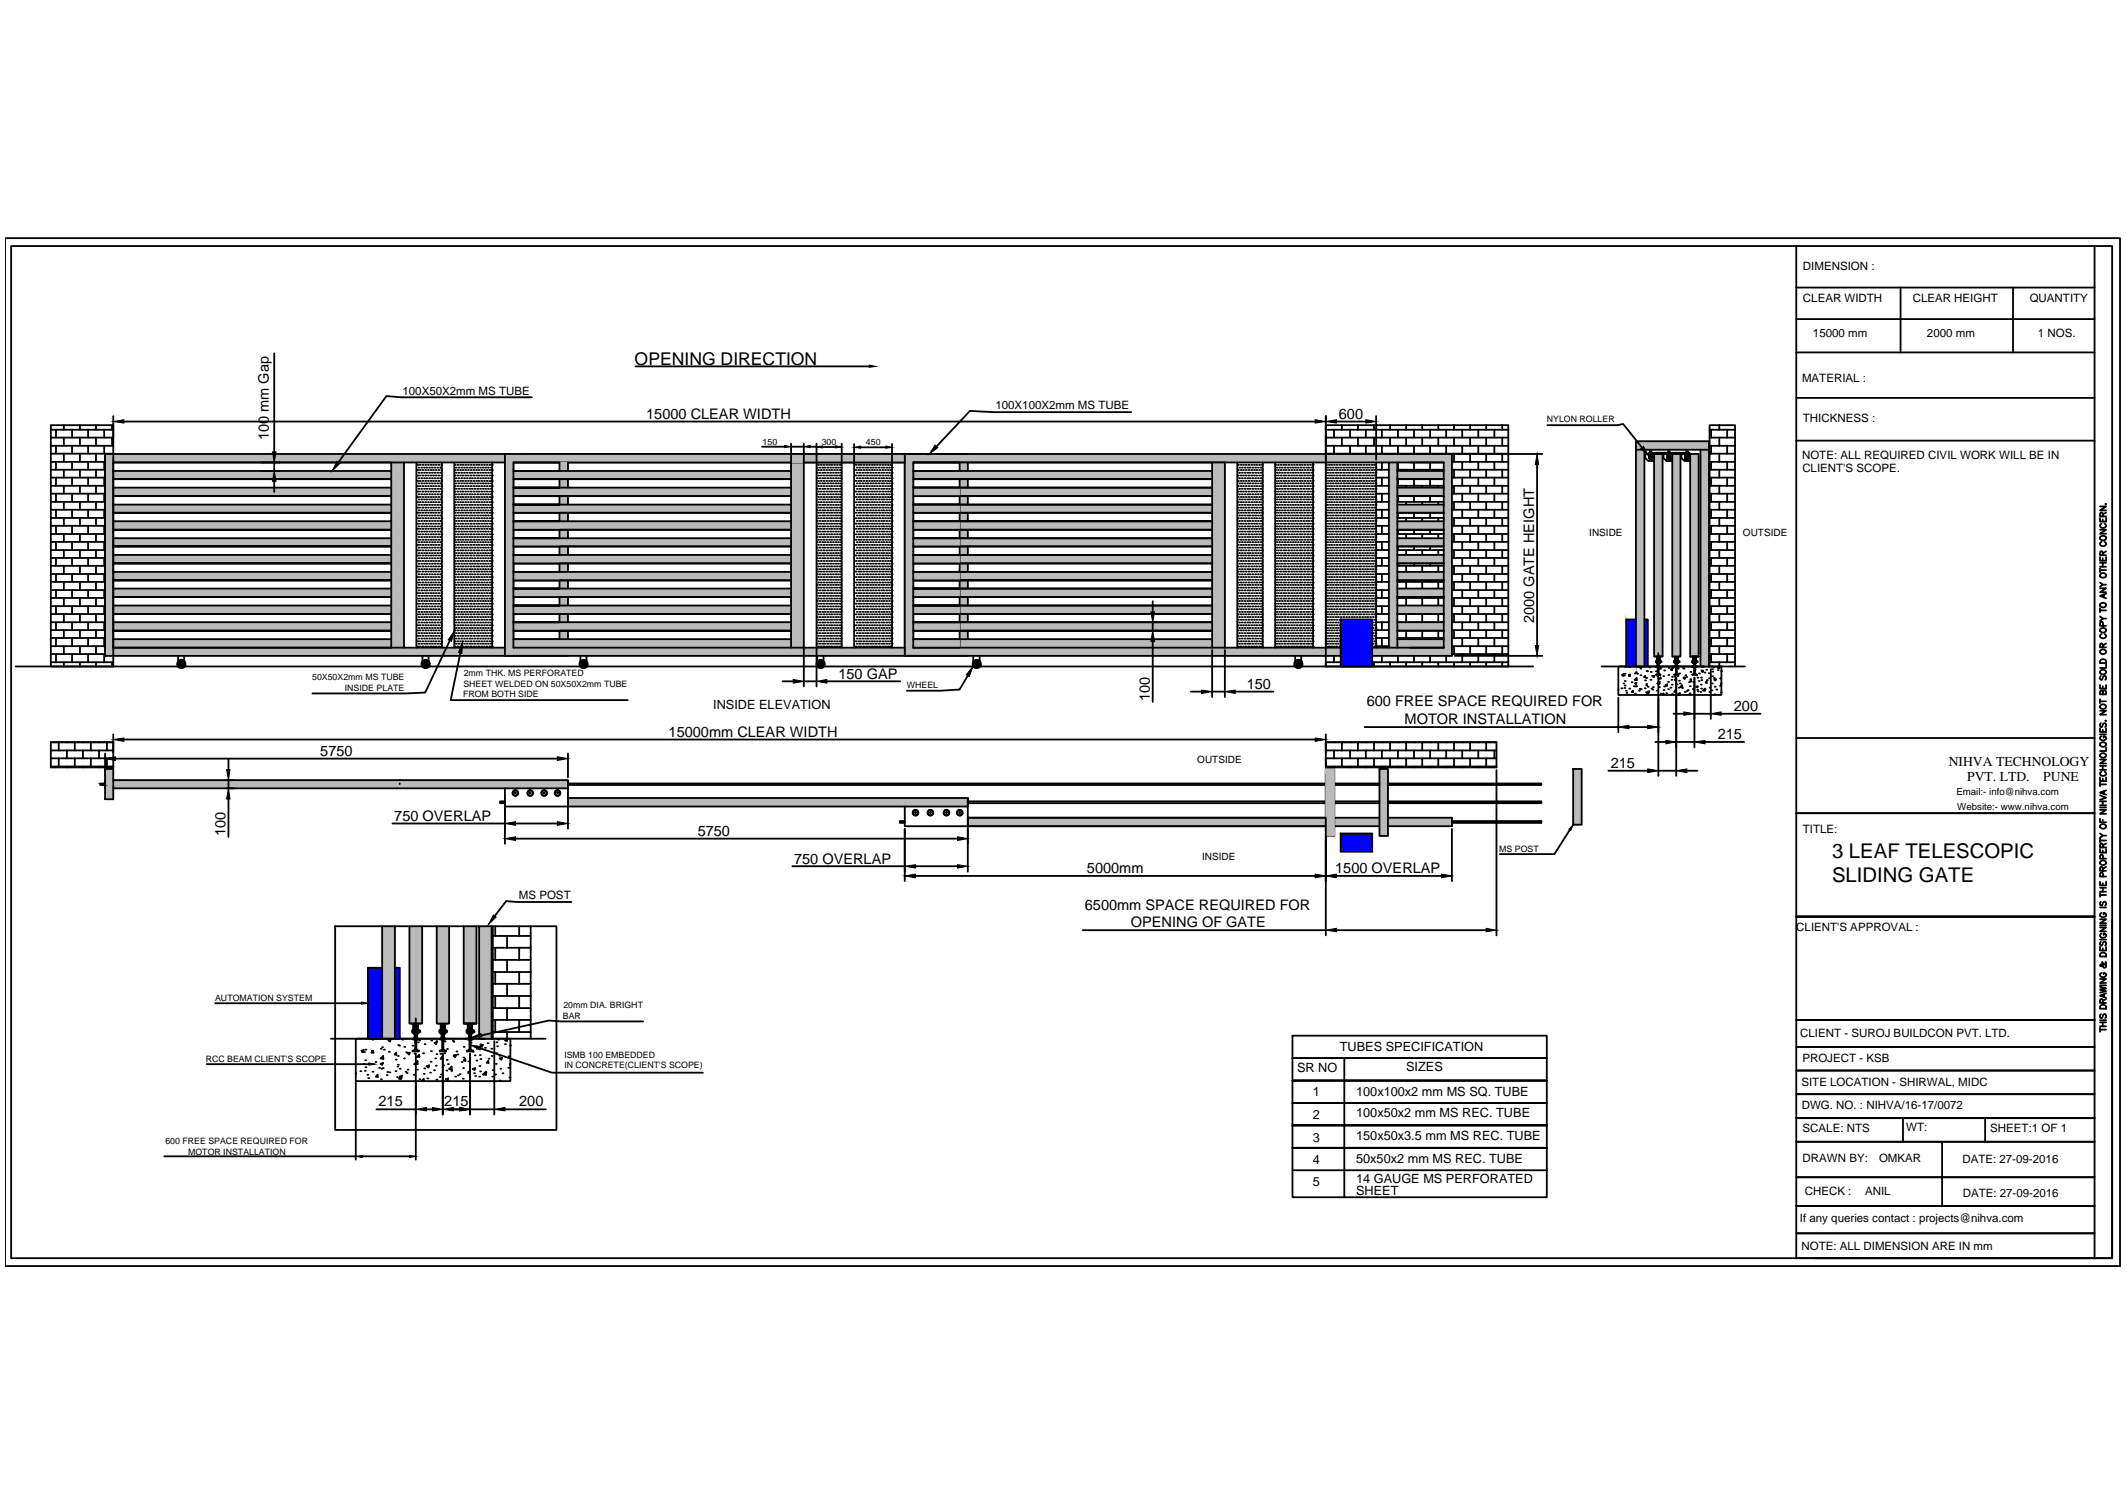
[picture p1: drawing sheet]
<svg xmlns="http://www.w3.org/2000/svg" width="297mm" height="210mm" viewBox="0 0 297 210" stroke-linecap="round" stroke-linejoin="round" font-family="sans-serif">
<defs><g id="words">
<g font-size="2.8">
<text x="255.8" y="119.8">3 LEAF TELESCOPIC</text>
<text x="255.8" y="123.2">SLIDING GATE</text>
</g>
<text font-size="2.5" x="88.6" y="50.9">OPENING DIRECTION</text>
<g font-size="2">
<text x="90.2" y="58.4">15000 CLEAR WIDTH</text>
<text x="187" y="58.4">600</text>
<text x="37.5" y="61.5" transform="rotate(-90 37.5 61.5)">100 mm Gap</text>
<text x="214.2" y="87" transform="rotate(-90 214.2 87)">2000 GATE HEIGHT</text>
<text x="117.1" y="94.8">150 GAP</text>
<text x="160.6" y="97.9" transform="rotate(-90 160.6 97.9)">100</text>
<text x="174.1" y="96.2">150</text>
<text x="190.9" y="98.7">600 FREE SPACE REQUIRED FOR</text>
<text x="196.2" y="101.1">MOTOR INSTALLATION</text>
<text x="242.1" y="99.3">200</text>
<text x="44.7" y="105.6">5750</text>
<text x="93.4" y="102.9">15000mm CLEAR WIDTH</text>
<text x="224.9" y="107.3">215</text>
<text x="239.9" y="103.2">215</text>
<text x="31.5" y="116.7" transform="rotate(-90 31.5 116.7)">100</text>
<text x="55.1" y="114.6">750 OVERLAP</text>
<text x="97.4" y="116.7">5750</text>
<text x="110.9" y="120.6">750 OVERLAP</text>
<text x="151.8" y="121.9">5000mm</text>
<text x="186.5" y="121.9">1500 OVERLAP</text>
<text x="151.5" y="127">6500mm SPACE REQUIRED FOR</text>
<text x="157.9" y="129.5">OPENING OF GATE</text>
<text x="52.9" y="154.5">215</text>
<text x="62" y="154.5">215</text>
<text x="72.5" y="154.5">200</text>
</g>
<g font-size="1.9">
<text x="272.1" y="107">NIHVA TECHNOLOGY</text>
<text x="274.7" y="109">PVT. LTD.</text>
<text x="285.3" y="109">PUNE</text>
</g>
<g font-size="1.8">
<text x="99.6" y="99">INSIDE ELEVATION</text>
<text x="181.1" y="149.7">SR NO</text>
<text x="187.1" y="146.8">TUBES SPECIFICATION</text>
<text x="196.4" y="149.5">SIZES</text>
<text x="183.3" y="153.1">1</text>
<text x="189.4" y="153.1">100x100x2 mm MS SQ. TUBE</text>
<text x="183.3" y="156.3">2</text>
<text x="183.3" y="159.5">3</text>
<text x="189.4" y="156">100x50x2 mm MS REC. TUBE</text>
<text x="189.4" y="159.2">150x50x3.5 mm MS REC. TUBE</text>
<text x="183.3" y="162.5">4</text>
<text x="183.3" y="165.6">5</text>
<text x="189.4" y="162.4">50x50x2 mm MS REC. TUBE</text>
<text x="189.4" y="165.2">14 GAUGE MS PERFORATED</text>
<text x="189.4" y="166.9">SHEET</text>
</g>
<g font-size="1.6">
<text x="251.8" y="37.7">DIMENSION :</text>
<text x="251.8" y="42.1">CLEAR WIDTH</text>
<text x="253.2" y="47.1">15000 mm</text>
<text x="267.1" y="42.1">CLEAR HEIGHT</text>
<text x="269.1" y="47.1">2000 mm</text>
<text x="283.4" y="42.1">QUANTITY</text>
<text x="284.6" y="47.1">1 NOS.</text>
<text x="251.7" y="53.3">MATERIAL :</text>
<text x="56.2" y="55.1">100X50X2mm MS TUBE</text>
<text x="139" y="57.2">100X100X2mm MS TUBE</text>
<text x="251.8" y="59">THICKNESS :</text>
<text x="251.7" y="64">NOTE: ALL REQUIRED CIVIL WORK WILL BE IN</text>
<text x="251.7" y="66">CLIENT'S SCOPE.</text>
<text x="251.8" y="116.3">TITLE:</text>
<text x="72.5" y="125.6">MS POST</text>
<text x="250.9" y="130">CLIENT'S APPROVAL :</text>
<text x="251.4" y="144.9">CLIENT - SUROJ BUILDCON PVT. LTD.</text>
<text x="251.7" y="148.4">PROJECT - KSB</text>
<text x="251.6" y="151.6">SITE LOCATION - SHIRWAL, MIDC</text>
<text x="251.6" y="154.8">DWG. NO. : NIHVA/16-17/0072</text>
<text x="251.7" y="158.1">SCALE: NTS</text>
<text x="266.2" y="158">WT:</text>
<text x="277.9" y="158.1">SHEET:1 OF 1</text>
<text x="251.7" y="162.2">DRAWN BY:</text>
<text x="252" y="166.9">CHECK :</text>
<text x="260.5" y="166.9">ANIL</text>
<text x="262.4" y="162.3">OMKAR</text>
<text x="274.1" y="162.4">DATE: 27-09-2016</text>
<text x="274.1" y="167.1">DATE: 27-09-2016</text>
<text x="251.4" y="170.7">If any queries contact : projects@nihva.com</text>
<text x="251.6" y="174.6">NOTE: ALL DIMENSION ARE IN mm</text>
</g>
<g font-size="1.4">
<text x="221.9" y="74.9">INSIDE</text>
<text x="243.4" y="74.9">OUTSIDE</text>
<text x="167.2" y="106.5">OUTSIDE</text>
<text x="273.2" y="111">Email:- info@nihva.com</text>
<text x="273.3" y="113.1">Website:- www.nihva.com</text>
<text x="167.9" y="120.1">INSIDE</text>
</g>
<g font-size="1.2">
<text x="216" y="59">NYLON ROLLER</text>
<text x="106.5" y="62.1">150</text>
<text x="114.8" y="62.2">300</text>
<text x="120.9" y="62.2">450</text>
<text x="43.6" y="95">50X50X2mm MS TUBE</text>
<text x="64.7" y="95.9">SHEET WELDED ON 50X50X2mm TUBE</text>
<text x="64.8" y="94.4">2mm THK. MS PERFORATED</text>
<text x="48.2" y="96.5">INSIDE PLATE</text>
<text x="64.7" y="97.4">FROM BOTH SIDE</text>
<text x="126.6" y="96.1">WHEEL</text>
<text x="209.4" y="119">MS POST</text>
<text x="30" y="139.9">AUTOMATION SYSTEM</text>
<text x="78.6" y="142.3">BAR</text>
<text x="78.7" y="140.8">20mm DIA. BRIGHT</text>
<text x="28.7" y="148.4">RCC BEAM CLIENT'S SCOPE</text>
<text x="78.8" y="147.7">ISMB 100 EMBEDDED</text>
<text x="78.8" y="149.2">IN CONCRETE(CLIENT'S SCOPE)</text>
<text x="23.1" y="159.8">600 FREE SPACE REQUIRED FOR</text>
<text x="26.3" y="161.3">MOTOR INSTALLATION</text>
</g>
</g></defs>
<!-- layer: 0 -->
<g fill="#bababa" stroke="#bababa" stroke-width=".14">
<path d="M79.3 111.4h55.9z"/>
<path d="M186.3 114.2h6.3z"/>
<path d="M193.8 114.2h9z"/>
<path d="M135.2 114.2h50z"/>
<path d="M126.4 63.4v1.2h76.4zM126.4 63.4h76.4v1.2z"/>
<path d="M201.6 64.6v25.9h1.2zM201.6 64.6h1.2v25.9z"/>
<path d="M126.4 64.6v25.9h1.1zM126.4 64.6h1.1v25.9z"/>
<path d="M126.4 90.5v1.1h76.4zM126.4 90.5h76.4v1.1z"/>
<path d="M194 64.6v25.9h1.1zM194 64.6h1.1v25.9z"/>
<path d="M127.5 65.8v1.1h41.8zM127.5 65.8h41.8v1.1z"/>
<path d="M127.5 68.1v1.2h41.8zM127.5 68.1h41.8v1.2z"/>
<path d="M127.5 70.5v1.1h41.8zM127.5 70.5h41.8v1.1z"/>
<path d="M127.5 72.8v1.2h41.8zM127.5 72.8h41.8v1.2z"/>
<path d="M127.5 75.2v1.1h41.8zM127.5 75.2h41.8v1.1z"/>
<path d="M127.5 77.5v1.2h41.8zM127.5 77.5h41.8v1.2z"/>
<path d="M127.5 79.9v1.2h41.8zM127.5 79.9h41.8v1.2z"/>
<path d="M127.5 82.2v1.2h41.8zM127.5 82.2h41.8v1.2z"/>
<path d="M127.5 84.6v1.2h41.8zM127.5 84.6h41.8v1.2z"/>
<path d="M127.5 86.9v1.2h41.8zM127.5 86.9h41.8v1.2z"/>
<path d="M127.5 89.3v1.2h41.8zM127.5 89.3h41.8v1.2z"/>
<path d="M195.1 65.8v1.1h6.5zM195.1 65.8h6.5v1.1z"/>
<path d="M195.1 68.1v1.2h6.5zM195.1 68.1h6.5v1.2z"/>
<path d="M195.1 70.5v1.1h6.5zM195.1 70.5h6.5v1.1z"/>
<path d="M195.1 72.8v1.2h6.5zM195.1 72.8h6.5v1.2z"/>
<path d="M195.1 75.2v1.1h6.5zM195.1 75.2h6.5v1.1z"/>
<path d="M195.1 77.5v1.2h6.5zM195.1 77.5h6.5v1.2z"/>
<path d="M195.1 79.9v1.2h6.5zM195.1 79.9h6.5v1.2z"/>
<path d="M195.1 82.2v1.2h6.5zM195.1 82.2h6.5v1.2z"/>
<path d="M195.1 84.6v1.2h6.5zM195.1 84.6h6.5v1.2z"/>
<path d="M195.1 86.9v1.2h6.5zM195.1 86.9h6.5v1.2z"/>
<path d="M195.1 89.3v1.2h6.5zM195.1 89.3h6.5v1.2z"/>
<path d="M169.3 64.6v25.9h1.8zM169.3 64.6h1.8v25.9z"/>
<path d="M134 64.6v1.2h1.2zM134 64.6h1.2v1.2z"/>
<path d="M134 66.9v1.2h1.2zM134 66.9h1.2v1.2z"/>
<path d="M134 69.3v1.2h1.2zM134 69.3h1.2v1.2z"/>
<path d="M134 71.6v1.2h1.2zM134 71.6h1.2v1.2z"/>
<path d="M134 74v1.2h1.2zM134 74h1.2v1.2z"/>
<path d="M134 76.3v1.2h1.2zM134 76.3h1.2v1.2z"/>
<path d="M134 78.7v1.2h1.2zM134 78.7h1.2v1.2z"/>
<path d="M134 81.1v1.1h1.2zM134 81.1h1.2v1.1z"/>
<path d="M134 83.4v1.2h1.2zM134 83.4h1.2v1.2z"/>
<path d="M134 85.8v1.1h1.2zM134 85.8h1.2v1.1z"/>
<path d="M134 88.1v1.2h1.2zM134 88.1h1.2v1.2z"/>
<path d="M70.5 63.4v1.2h55.9zM70.5 63.4h55.9v1.2z"/>
<path d="M110.5 64.6v25.9h1.8zM110.5 64.6h1.8v25.9z"/>
<path d="M70.5 63.4v1.2h55.9zM70.5 63.4h55.9v1.2z"/>
<path d="M70.5 64.6v25.9h1.2zM70.5 64.6h1.2v25.9z"/>
<path d="M70.5 90.5v1.1h55.9zM70.5 90.5h55.9v1.1z"/>
<path d="M126.4 64.6v25.9h1.1zM126.4 64.6h1.1v25.9z"/>
<path d="M15.8 63.4v1.2h54.7zM15.8 63.4h54.7v1.2z"/>
<path d="M14.7 63.4v1.2h1.1zM14.7 63.4h1.1v1.2z"/>
<path d="M14.7 64.6v25.9h1.1zM14.7 64.6h1.1v25.9z"/>
<path d="M15.8 90.5v1.1h54.7zM15.8 90.5h54.7v1.1z"/>
<path d="M14.7 90.5v1.1h1.1zM14.7 90.5h1.1v1.1z"/>
<path d="M71.7 65.8v1.1h38.8zM71.7 65.8h38.8v1.1z"/>
<path d="M71.7 68.1v1.2h38.8zM71.7 68.1h38.8v1.2z"/>
<path d="M71.7 70.5v1.1h38.8zM71.7 70.5h38.8v1.1z"/>
<path d="M71.7 72.8v1.2h38.8zM71.7 72.8h38.8v1.2z"/>
<path d="M71.7 75.2v1.1h38.8zM71.7 75.2h38.8v1.1z"/>
<path d="M71.7 77.5v1.2h38.8zM71.7 77.5h38.8v1.2z"/>
<path d="M71.7 79.9v1.2h38.8zM71.7 79.9h38.8v1.2z"/>
<path d="M71.7 82.2v1.2h38.8zM71.7 82.2h38.8v1.2z"/>
<path d="M71.7 84.6v1.2h38.8zM71.7 84.6h38.8v1.2z"/>
<path d="M71.7 86.9v1.2h38.8zM71.7 86.9h38.8v1.2z"/>
<path d="M71.7 89.3v1.2h38.8zM71.7 89.3h38.8v1.2z"/>
<path d="M127.5 68.1v1.2h6.5zM127.5 68.1h6.5v1.2z"/>
<path d="M127.5 70.5v1.1h6.5zM127.5 70.5h6.5v1.1z"/>
<path d="M127.5 72.8v1.2h6.5zM127.5 72.8h6.5v1.2z"/>
<path d="M127.5 75.2v1.1h6.5zM127.5 75.2h6.5v1.1z"/>
<path d="M127.5 77.5v1.2h6.5zM127.5 77.5h6.5v1.2z"/>
<path d="M127.5 79.9v1.2h6.5zM127.5 79.9h6.5v1.2z"/>
<path d="M127.5 82.2v1.2h6.5zM127.5 82.2h6.5v1.2z"/>
<path d="M127.5 84.6v1.2h6.5zM127.5 84.6h6.5v1.2z"/>
<path d="M127.5 86.9v1.2h6.5zM127.5 86.9h6.5v1.2z"/>
<path d="M127.5 89.3v1.2h6.5zM127.5 89.3h6.5v1.2z"/>
<path d="M78.1 64.6v1.2h1.2zM78.1 64.6h1.2v1.2z"/>
<path d="M78.1 66.9v1.2h1.2zM78.1 66.9h1.2v1.2z"/>
<path d="M78.1 69.3v1.2h1.2zM78.1 69.3h1.2v1.2z"/>
<path d="M78.1 71.6v1.2h1.2zM78.1 71.6h1.2v1.2z"/>
<path d="M78.1 74v1.2h1.2zM78.1 74h1.2v1.2z"/>
<path d="M78.1 76.3v1.2h1.2zM78.1 76.3h1.2v1.2z"/>
<path d="M78.1 78.7v1.2h1.2zM78.1 78.7h1.2v1.2z"/>
<path d="M78.1 81.1v1.1h1.2zM78.1 81.1h1.2v1.1z"/>
<path d="M78.1 83.4v1.2h1.2zM78.1 83.4h1.2v1.2z"/>
<path d="M78.1 85.8v1.1h1.2zM78.1 85.8h1.2v1.1z"/>
<path d="M78.1 88.1v1.2h1.2zM78.1 88.1h1.2v1.2z"/>
<path d="M70.5 64.6v25.9h1.2zM70.5 64.6h1.2v25.9z"/>
<path d="M54.6 64.6v25.9h1.8zM54.6 64.6h1.8v25.9z"/>
<path d="M15.8 65.8v1.1h38.8zM15.8 65.8h38.8v1.1z"/>
<path d="M15.8 68.1v1.2h38.8zM15.8 68.1h38.8v1.2z"/>
<path d="M15.8 70.5v1.1h38.8zM15.8 70.5h38.8v1.1z"/>
<path d="M15.8 72.8v1.2h38.8zM15.8 72.8h38.8v1.2z"/>
<path d="M15.8 75.2v1.1h38.8zM15.8 75.2h38.8v1.1z"/>
<path d="M15.8 77.5v1.2h38.8zM15.8 77.5h38.8v1.2z"/>
<path d="M15.8 79.9v1.2h38.8zM15.8 79.9h38.8v1.2z"/>
<path d="M15.8 82.2v1.2h38.8zM15.8 82.2h38.8v1.2z"/>
<path d="M15.8 84.6v1.2h38.8zM15.8 84.6h38.8v1.2z"/>
<path d="M15.8 86.9v1.2h38.8zM15.8 86.9h38.8v1.2z"/>
<path d="M15.8 89.3v1.2h38.8zM15.8 89.3h38.8v1.2z"/>
<path d="M71.7 70.5v1.1h6.4zM71.7 70.5h6.4v1.1z"/>
<path d="M71.7 72.8v1.2h6.4zM71.7 72.8h6.4v1.2z"/>
<path d="M71.7 75.2v1.1h6.4zM71.7 75.2h6.4v1.1z"/>
<path d="M71.7 77.5v1.2h6.4zM71.7 77.5h6.4v1.2z"/>
<path d="M71.7 79.9v1.2h6.4zM71.7 79.9h6.4v1.2z"/>
<path d="M71.7 82.2v1.2h6.4zM71.7 82.2h6.4v1.2z"/>
<path d="M71.7 84.6v1.2h6.4zM71.7 84.6h6.4v1.2z"/>
<path d="M71.7 86.9v1.2h6.4zM71.7 86.9h6.4v1.2z"/>
<path d="M71.7 89.3v1.2h6.4zM71.7 89.3h6.4v1.2z"/>
<path d="M79.3 111.4v.3h55.9zM79.3 111.4h55.9v.3z"/>
<path d="M79.3 111.7v.9h55.9zM79.3 111.7h55.9v.9z"/>
<path d="M14.7 107.4v1.6h1.1zM14.7 107.4h1.1v1.6z"/>
<path d="M14.7 109v.9h1.1zM14.7 109h1.1v.9z"/>
<path d="M15.8 109v1.1h63.5zM15.8 109h63.5v1.1z"/>
<path d="M14.7 109.9v.2h1.1zM14.7 109.9h1.1v.2z"/>
<path d="M14.7 110.1v1.5h1.1zM14.7 110.1h1.1v1.5z"/>
<path d="M193.8 114.2v1.2h9zM193.8 114.2h9v1.2z"/>
<path d="M186.3 114.2v1.2h6.3zM186.3 114.2h6.3v1.2z"/>
<path d="M192.6 107.4v9.3h1.2zM192.6 107.4h1.2v9.3z"/>
<path d="M219.7 107.4v7.8h1.2zM219.7 107.4h1.2v7.8z"/>
<path d="M135.2 114.2v1.2h50zM135.2 114.2h50v1.2z"/>
<path d="M185.2 107.4v9.3h1.1zM185.2 107.4h1.1v9.3z"/>
<path d="M228.5 61.6v1.2h10.2zM228.5 61.6h10.2v1.2z"/>
<path d="M237.5 62.8v30.3h1.2zM237.5 62.8h1.2v30.3z"/>
<path d="M228.5 62.8v30.3h1.1zM228.5 62.8h1.1v30.3z"/>
<path d="M233.5 63.4v28.3h1.2zM233.5 63.4h1.2v28.3z"/>
<path d="M231 63.4v28.3h1.2zM231 63.4h1.2v28.3z"/>
<path d="M236 63.4v28.3h1.2zM236 63.4h1.2v28.3z"/>
<path d="M66.9 129.4v15.7h1.8zM66.9 129.4h1.8v15.7z"/>
<path d="M53.4 129.4v15.7h1.7zM53.4 129.4h1.7v15.7z"/>
<path d="M61 129.4v13.5h1.7zM61 129.4h1.7v13.5z"/>
<path d="M57.2 129.4v13.5h1.8zM57.2 129.4h1.8v13.5z"/>
<path d="M64.8 129.4v13.5h1.7zM64.8 129.4h1.7v13.5z"/>
</g>
<g fill="none" stroke="#000" stroke-width=".25">
<path d="M.7 33.3h295.4v143.5h-295.4zM1.6 34.4h293.4v141.3h-293.4zM250.9 34.4v141.3h41.6v-141.3M7.1 59.4h8.7v33.7h-8.7zM8.9 59.4v.6M11.2 59.4v.6M13.4 59.4v.6M15.6 59.4v.6M15.8 58.1v2.9M17.3 58.9h166.4M38.3 49.3v13.8M74.3 55.5h-18.3l-2-.2-6.7 9.2"/>
<path d="M88.8 51.2h32.6M158 57.6h-19.2l-3.3-.2-4.7 4.9M185.2 59.4h25.4v33.7h-25.4zM185.2 58.1v6.1M186.6 58.9h4.1M187.4 59.4v.6M189.6 59.4v.6M191.9 59.4v.6M192.2 58.1v6.1M194.1 59.4v.6M196.4 59.4v.6M198.6 59.4v.6"/>
<path d="M200.9 59.4v.6M203.1 59.4v.6M205.3 59.4v.6M207.5 59.4v.6M209.8 59.4v.6M216.1 59.4h9.8l.8-.2 2.6 3.3M240.1 59.4v.6M250.9 40.2h41.6M250.9 49.2h41.6M250.9 44.6h41.6M250.9 55.6h41.6M265.4 40.2v9"/>
<path d="M281.1 40.2v9M7.1 60h8.7M7.1 61.1h8.7M7.1 62.3h8.7M7.1 63.4h8.7M7.1 64.5h7.6M7.1 65.6h7.6M7.1 66.7h7.6M7.1 67.8h7.6M7.1 68.9h7.6M7.1 70.1h7.6M7.1 71.2h7.6"/>
<path d="M7.1 72.3h7.6M7.1 73.4h7.6M7.1 74.6h7.6M7.1 75.7h7.6M7.1 76.8h7.6M7.1 77.9h7.6M7.1 79h7.6M7.8 60v1.1M7.8 62.3v1.1M7.8 64.5v1.1M7.8 66.7v1.1M7.8 68.9v1.2"/>
<path d="M7.8 71.2v1.1M7.8 73.4v1.2M7.8 75.7v1.1M7.8 77.9v1.1M8.9 61.1v1.2M8.9 63.4v1.1M8.9 65.6v1.1M8.9 67.8v1.1M8.9 70.1v1.1M8.9 72.3v1.1M8.9 74.6v1.1M8.9 76.8v1.1"/>
<path d="M8.9 79v1.2M10.1 60v1.1M10.1 62.3v1.1M10.1 64.5v1.1M10.1 66.7v1.1M10.1 68.9v1.2M10.1 71.2v1.1M10.1 73.4v1.2M10.1 75.7v1.1M10.1 77.9v1.1M11.2 61.1v1.2M11.2 63.4v1.1"/>
<path d="M11.2 65.6v1.1M11.2 67.8v1.1M11.2 70.1v1.1M11.2 72.3v1.1M11.2 74.6v1.1M11.2 76.8v1.1M11.2 79v1.2M12.3 60v1.1M12.3 62.3v1.1M12.3 64.5v1.1M12.3 66.7v1.1M12.3 68.9v1.2"/>
<path d="M12.3 71.2v1.1M12.3 73.4v1.2M12.3 75.7v1.1M12.3 77.9v1.1M13.4 61.1v1.2M13.4 63.4v1.1M13.4 65.6v1.1M13.4 67.8v1.1M13.4 70.1v1.1M13.4 72.3v1.1M13.4 74.6v1.1M13.4 76.8v1.1"/>
<path d="M13.4 79v1.2M14.5 60v1.1M14.5 62.3v1.1M14.5 64.5v1.1M14.5 66.7v1.1M14.5 68.9v1.2M14.5 71.2v1.1M14.5 73.4v1.2M14.5 75.7v1.1M14.5 77.9v1.1M14.7 63.4v28.2M14.7 63.4h188.1v28.2h-76.4v-28.2"/>
<path d="M15.6 61.1v1.2M15.6 63.4h.1M15.8 64.6h54.7v25.9h-54.7M15.8 64.6h38.8v25.9h-38.8M15.8 66.9h38.8h-38.8M15.8 69.3h38.8h-38.8M15.8 71.6h38.8h-38.8M15.8 74h38.8h-38.8M15.8 76.3h38.8h-38.8M15.8 78.7h38.8h-38.8M15.8 70.5h38.8M15.8 65.8h38.8"/>
<path d="M15.8 68.1h38.8M15.8 75.2h38.8M15.8 77.5h38.8M15.8 72.8h38.8M15.8 79.9h38.8M15.8 64.6v25.9M38.3 64.6v1.2M38.3 67.2v1.5M56.4 64.6v25.9M58.2 64.6v25.9M58.3 68.7h.1M58.3 67.9h.1"/>
<path d="M58.3 67.2h.1M58.3 66.4h.1M58.3 65.6h.1M58.3 64.9h.1M58.3 72.4h.1M58.3 71.6h.1M58.3 70.9h.1M58.3 70.1h.1M58.3 69.4h.1M58.3 76.1h.1M58.3 75.4h.1M58.3 74.6h.1"/>
<path d="M58.3 73.9h.1M58.3 73.1h.1M58.3 79.8h.1M58.3 79.1h.1M58.3 78.3h.1M58.3 77.6h.1M58.3 76.9h.1M58.4 68.3h.1M58.4 67.5h.1M58.4 66.8h.1M58.4 66h.1M58.4 65.3h.1"/>
<path d="M58.4 72.8h.1M58.4 72h.1M58.4 71.3h.1M58.4 70.5h.1M58.4 69.8h.1M58.4 69h.1M58.4 76.5h.1M58.4 75.7h.1M58.4 75h.1M58.4 74.2h.1M58.4 73.5h.1M58.4 79.5h.1"/>
<path d="M58.4 78.7h.1M58.4 78h.1M58.4 77.2h.1M58.6 68.7h.1M58.6 67.9h.1M58.6 67.2h.1M58.6 66.4h.1M58.6 65.6h.1M58.6 64.9h.1M58.6 72.4h.1M58.6 71.6h.1M58.6 70.9h.1"/>
<path d="M58.6 70.1h.1M58.6 69.4h.1M58.6 76.1h.1M58.6 75.4h.1M58.6 74.6h.1M58.6 73.9h.1M58.6 73.1h.1M58.6 79.8h.1M58.6 79.1h.1M58.6 78.3h.1M58.6 77.6h.1M58.6 76.9h.1"/>
<path d="M58.8 68.3h.1M58.8 67.5h.1M58.8 66.8h.1M58.8 66h.1M58.8 65.3h.1M58.8 72.8h.1M58.8 72h.1M58.8 71.3h.1M58.8 70.5h.1M58.8 69.8h.1M58.8 69h.1M58.8 76.5h.1"/>
<path d="M58.8 75.7h.1M58.8 75h.1M58.8 74.2h.1M58.8 73.5h.1M58.8 79.5h.1M58.8 78.7h.1M58.8 78h.1M58.8 77.2h.1M59 68.7h.1M59 67.9h.1M59 67.2h.1M59 66.4h.1"/>
<path d="M59 65.6h.1M59 64.9h.1M59 72.4h.1M59 71.6h.1M59 70.9h.1M59 70.1h.1M59 69.4h.1M59 76.1h.1M59 75.4h.1M59 74.6h.1M59 73.9h.1M59 73.1h.1"/>
<path d="M59 79.8h.1M59 79.1h.1M59 78.3h.1M59 77.6h.1M59 76.9h.1M59.2 68.3h.1M59.2 67.5h.1M59.2 66.8h.1M59.2 66h.1M59.2 65.3h.1M59.2 72.8h.1M59.2 72h.1"/>
<path d="M59.2 71.3h.1M59.2 70.5h.1M59.2 69.8h.1M59.2 69h.1M59.2 76.5h.1M59.2 75.7h.1M59.2 75h.1M59.2 74.2h.1M59.2 73.5h.1M59.2 79.5h.1M59.2 78.7h.1M59.2 78h.1"/>
<path d="M59.2 77.2h.1M59.4 68.7h.1M59.4 67.9h.1M59.4 67.2h.1M59.4 66.4h.1M59.4 65.6h.1M59.4 64.9h.1M59.4 72.4h.1M59.4 71.6h.1M59.4 70.9h.1M59.4 70.1h.1M59.4 69.4h.1"/>
<path d="M59.4 76.1h.1M59.4 75.4h.1M59.4 74.6h.1M59.4 73.9h.1M59.4 73.1h.1M59.4 79.8h.1M59.4 79.1h.1M59.4 78.3h.1M59.4 77.6h.1M59.4 76.9h.1M59.5 68.3h.1M59.5 67.5h.1"/>
<path d="M59.5 66.8h.1M59.5 66h.1M59.5 65.3h.1M59.5 72.8h.1M59.5 72h.1M59.5 71.3h.1M59.5 70.5h.1M59.5 69.8h.1M59.5 69h.1M59.5 76.5h.1M59.5 75.7h.1M59.5 75h.1"/>
<path d="M59.5 74.2h.1M59.5 73.5h.1M59.5 79.5h.1M59.5 78.7h.1M59.5 78h.1M59.5 77.2h.1M59.8 68.7h.1M59.8 67.9h.1M59.8 67.2h.1M59.8 66.4h.1M59.8 65.6h.1M59.8 64.9h.1"/>
<path d="M59.8 72.4h.1M59.8 71.6h.1M59.8 70.9h.1M59.8 70.1h.1M59.8 69.4h.1M59.8 76.1h.1M59.8 75.4h.1M59.8 74.6h.1M59.8 73.9h.1M59.8 73.1h.1M59.8 79.8h.1M59.8 79.1h.1"/>
<path d="M59.8 78.3h.1M59.8 77.6h.1M59.8 76.9h.1M59.9 68.3h.1M59.9 67.5h.1M59.9 66.8h.1M59.9 66h.1M59.9 65.3h.1M59.9 72.8h.1M59.9 72h.1M59.9 71.3h.1M59.9 70.5h.1"/>
<path d="M59.9 69.8h.1M59.9 69h.1M59.9 76.5h.1M59.9 75.7h.1M59.9 75h.1M59.9 74.2h.1M59.9 73.5h.1M59.9 79.5h.1M59.9 78.7h.1M59.9 78h.1M59.9 77.2h.1M60.1 68.7h.1"/>
<path d="M60.1 67.9h.1M60.1 67.2h.1M60.1 66.4h.1M60.1 65.6h.1M60.1 64.9h.1M60.1 72.4h.1M60.1 71.6h.1M60.1 70.9h.1M60.1 70.1h.1M60.1 69.4h.1M60.1 76.1h.1M60.1 75.4h.1"/>
<path d="M60.1 74.6h.1M60.1 73.9h.1M60.1 73.1h.1M60.1 79.8h.1M60.1 79.1h.1M60.1 78.3h.1M60.1 77.6h.1M60.1 76.9h.1M60.3 68.3h.1M60.3 67.5h.1M60.3 66.8h.1M60.3 66h.1"/>
<path d="M60.3 65.3h.1M60.3 72.8h.1M60.3 72h.1M60.3 71.3h.1M60.3 70.5h.1M60.3 69.8h.1M60.3 69h.1M60.3 76.5h.1M60.3 75.7h.1M60.3 75h.1M60.3 74.2h.1M60.3 73.5h.1"/>
<path d="M60.3 79.5h.1M60.3 78.7h.1M60.3 78h.1M60.3 77.2h.1M60.5 68.7h.1M60.5 67.9h.1M60.5 67.2h.1M60.5 66.4h.1M60.5 65.6h.1M60.5 64.9h.1M60.5 72.4h.1M60.5 71.6h.1"/>
<path d="M60.5 70.9h.1M60.5 70.1h.1M60.5 69.4h.1M60.5 76.1h.1M60.5 75.4h.1M60.5 74.6h.1M60.5 73.9h.1M60.5 73.1h.1M60.5 79.8h.1M60.5 79.1h.1M60.5 78.3h.1M60.5 77.6h.1"/>
<path d="M60.5 76.9h.1M60.7 68.3h.1M60.7 67.5h.1M60.7 66.8h.1M60.7 66h.1M60.7 65.3h.1M60.7 72.8h.1M60.7 72h.1M60.7 71.3h.1M60.7 70.5h.1M60.7 69.8h.1M60.7 69h.1"/>
<path d="M60.7 76.5h.1M60.7 75.7h.1M60.7 75h.1M60.7 74.2h.1M60.7 73.5h.1M60.7 79.5h.1M60.7 78.7h.1M60.7 78h.1M60.7 77.2h.1M60.9 68.7h.1M60.9 67.9h.1M60.9 67.2h.1"/>
<path d="M60.9 66.4h.1M60.9 65.6h.1M60.9 64.9h.1M60.9 72.4h.1M60.9 71.6h.1M60.9 70.9h.1M60.9 70.1h.1M60.9 69.4h.1M60.9 76.1h.1M60.9 75.4h.1M60.9 74.6h.1M60.9 73.9h.1"/>
<path d="M60.9 73.1h.1M60.9 79.8h.1M60.9 79.1h.1M60.9 78.3h.1M60.9 77.6h.1M60.9 76.9h.1M61.1 68.3h.1M61.1 67.5h.1M61.1 66.8h.1M61.1 66h.1M61.1 65.3h.1M61.1 72h.1"/>
<path d="M61.1 71.3h.1M61.1 70.5h.1M61.1 69.8h.1M61.1 69h.1M61.1 76.5h.1M61.1 75.7h.1M61.1 75h.1M61.1 74.2h.1M61.1 73.5h.1M61.1 72.8h.1M61.1 79.5h.1M61.1 78.7h.1"/>
<path d="M61.1 78h.1M61.1 77.2h.1M61.2 68.7h.1M61.2 67.9h.1M61.2 67.2h.1M61.2 66.4h.1M61.2 65.6h.1M61.2 64.9h.1M61.2 72.4h.1M61.2 71.6h.1M61.2 70.9h.1M61.2 70.1h.1"/>
<path d="M61.2 69.4h.1M61.2 76.1h.1M61.2 75.4h.1M61.2 74.6h.1M61.2 73.9h.1M61.2 73.1h.1M61.2 79.8h.1M61.2 79.1h.1M61.2 78.3h.1M61.2 77.6h.1M61.2 76.9h.1M61.5 68.3h.1"/>
<path d="M61.5 67.5h.1M61.5 66.8h.1M61.5 66h.1M61.5 65.3h.1M61.5 72h.1M61.5 71.3h.1M61.5 70.5h.1M61.5 69.8h.1M61.5 69h.1M61.5 76.5h.1M61.5 75.7h.1M61.5 75h.1"/>
<path d="M61.5 74.2h.1M61.5 73.5h.1M61.5 72.8h.1M61.5 79.5h.1M61.5 78.7h.1M61.5 78h.1M61.5 77.2h.1M61.6 68.7h.1M61.6 67.9h.1M61.6 67.2h.1M61.6 66.4h.1M61.6 65.6h.1"/>
<path d="M61.6 64.9h.1M61.6 72.4h.1M61.6 71.6h.1M61.6 70.9h.1M61.6 70.1h.1M61.6 69.4h.1M61.6 76.1h.1M61.6 75.4h.1M61.6 74.6h.1M61.6 73.9h.1M61.6 73.1h.1M61.6 79.8h.1"/>
<path d="M61.6 79.1h.1M61.6 78.3h.1M61.6 77.6h.1M61.6 76.9h.1M61.7 64.6v25.9M63.4 64.6v25.9M63.5 68.7h.1M63.5 67.9h.1M63.5 67.2h.1M63.5 66.4h.1M63.5 65.6h.1M63.5 64.9h.1"/>
<path d="M63.5 72.4h.1M63.5 71.6h.1M63.5 70.9h.1M63.5 70.1h.1M63.5 69.4h.1M63.5 76.1h.1M63.5 75.4h.1M63.5 74.6h.1M63.5 73.9h.1M63.5 73.1h.1M63.5 79.8h.1M63.5 79.1h.1"/>
<path d="M63.5 78.3h.1M63.5 77.6h.1M63.5 76.9h.1M63.7 68.3h.1M63.7 67.5h.1M63.7 66.8h.1M63.7 66h.1M63.7 65.3h.1M63.7 72h.1M63.7 71.3h.1M63.7 70.5h.1M63.7 69.8h.1"/>
<path d="M63.7 69h.1M63.7 76.5h.1M63.7 75.7h.1M63.7 75h.1M63.7 74.2h.1M63.7 73.5h.1M63.7 72.8h.1M63.7 79.5h.1M63.7 78.7h.1M63.7 78h.1M63.7 77.2h.1M63.9 68.7h.1"/>
<path d="M63.9 67.9h.1M63.9 67.2h.1M63.9 66.4h.1M63.9 65.6h.1M63.9 64.9h.1M63.9 72.4h.1M63.9 71.6h.1M63.9 70.9h.1M63.9 70.1h.1M63.9 69.4h.1M63.9 76.1h.1M63.9 75.4h.1"/>
<path d="M63.9 74.6h.1M63.9 73.9h.1M63.9 73.1h.1M63.9 79.8h.1M63.9 79.1h.1M63.9 78.3h.1M63.9 77.6h.1M63.9 76.9h.1M64 68.3h.1M64 67.5h.1M64 66.8h.1M64 66h.1"/>
<path d="M64 65.3h.1M64 72h.1M64 71.3h.1M64 70.5h.1M64 69.8h.1M64 69h.1M64 76.5h.1M64 75.7h.1M64 75h.1M64 74.2h.1M64 73.5h.1M64 72.8h.1"/>
<path d="M64 79.5h.1M64 78.7h.1M64 78h.1M64 77.2h.1M64.2 68.7h.1M64.2 67.9h.1M64.2 67.2h.1M64.2 66.4h.1M64.2 65.6h.1M64.2 64.9h.1M64.2 72.4h.1M64.2 71.6h.1"/>
<path d="M64.2 70.9h.1M64.2 70.1h.1M64.2 69.4h.1M64.2 76.1h.1M64.2 75.4h.1M64.2 74.6h.1M64.2 73.9h.1M64.2 73.1h.1M64.2 79.8h.1M64.2 79.1h.1M64.2 78.3h.1M64.2 77.6h.1"/>
<path d="M64.2 76.9h.1M64.4 68.3h.1M64.4 67.5h.1M64.4 66.8h.1M64.4 66h.1M64.4 65.3h.1M64.4 72h.1M64.4 71.3h.1M64.4 70.5h.1M64.4 69.8h.1M64.4 69h.1M64.4 76.5h.1"/>
<path d="M64.4 75.7h.1M64.4 75h.1M64.4 74.2h.1M64.4 73.5h.1M64.4 72.8h.1M64.4 79.5h.1M64.4 78.7h.1M64.4 78h.1M64.4 77.2h.1M64.6 68.7h.1M64.6 67.9h.1M64.6 67.2h.1"/>
<path d="M64.6 66.4h.1M64.6 65.6h.1M64.6 64.9h.1M64.6 72.4h.1M64.6 71.6h.1M64.6 70.9h.1M64.6 70.1h.1M64.6 69.4h.1M64.6 76.1h.1M64.6 75.4h.1M64.6 74.6h.1M64.6 73.9h.1"/>
<path d="M64.6 73.1h.1M64.6 79.8h.1M64.6 79.1h.1M64.6 78.3h.1M64.6 77.6h.1M64.6 76.9h.1M64.8 68.3h.1M64.8 67.5h.1M64.8 66.8h.1M64.8 66h.1M64.8 65.3h.1M64.8 72h.1"/>
<path d="M64.8 71.3h.1M64.8 70.5h.1M64.8 69.8h.1M64.8 69h.1M64.8 76.5h.1M64.8 75.7h.1M64.8 75h.1M64.8 74.2h.1M64.8 73.5h.1M64.8 72.8h.1M64.8 79.5h.1M64.8 78.7h.1"/>
<path d="M64.8 78h.1M64.8 77.2h.1M65 68.7h.1M65 67.9h.1M65 67.2h.1M65 66.4h.1M65 65.6h.1M65 64.9h.1M65 72.4h.1M65 71.6h.1M65 70.9h.1M65 70.1h.1"/>
<path d="M65 69.4h.1M65 76.1h.1M65 75.4h.1M65 74.6h.1M65 73.9h.1M65 73.1h.1M65 79.8h.1M65 79.1h.1M65 78.3h.1M65 77.6h.1M65 76.9h.1M65.2 68.3h.1"/>
<path d="M65.2 67.5h.1M65.2 66.8h.1M65.2 66h.1M65.2 65.3h.1M65.2 72h.1M65.2 71.3h.1M65.2 70.5h.1M65.2 69.8h.1M65.2 69h.1M65.2 76.5h.1M65.2 75.7h.1M65.2 75h.1"/>
<path d="M65.2 74.2h.1M65.2 73.5h.1M65.2 72.8h.1M65.2 79.5h.1M65.2 78.7h.1M65.2 78h.1M65.2 77.2h.1M65.3 68.7h.1M65.3 67.9h.1M65.3 67.2h.1M65.3 66.4h.1M65.3 65.6h.1"/>
<path d="M65.3 64.9h.1M65.3 72.4h.1M65.3 71.6h.1M65.3 70.9h.1M65.3 70.1h.1M65.3 69.4h.1M65.3 76.1h.1M65.3 75.4h.1M65.3 74.6h.1M65.3 73.9h.1M65.3 73.1h.1M65.3 79.8h.1"/>
<path d="M65.3 79.1h.1M65.3 78.3h.1M65.3 77.6h.1M65.3 76.9h.1M65.6 68.3h.1M65.6 67.5h.1M65.6 66.8h.1M65.6 66h.1M65.6 65.3h.1M65.6 72h.1M65.6 71.3h.1M65.6 70.5h.1"/>
<path d="M65.6 69.8h.1M65.6 69h.1M65.6 76.5h.1M65.6 75.7h.1M65.6 75h.1M65.6 74.2h.1M65.6 73.5h.1M65.6 72.8h.1M65.6 79.5h.1M65.6 78.7h.1M65.6 78h.1M65.6 77.2h.1"/>
<path d="M65.7 67.9h.1M65.7 67.2h.1M65.7 66.4h.1M65.7 65.6h.1M65.7 64.9h.1M65.7 72.4h.1M65.7 71.6h.1M65.7 70.9h.1M65.7 70.1h.1M65.7 69.4h.1M65.7 68.7h.1M65.7 76.1h.1"/>
<path d="M65.7 75.4h.1M65.7 74.6h.1M65.7 73.9h.1M65.7 73.1h.1M65.7 79.8h.1M65.7 79.1h.1M65.7 78.3h.1M65.7 77.6h.1M65.7 76.9h.1M65.9 68.3h.1M65.9 67.5h.1M65.9 66.8h.1"/>
<path d="M65.9 66h.1M65.9 65.3h.1M65.9 72h.1M65.9 71.3h.1M65.9 70.5h.1M65.9 69.8h.1M65.9 69h.1M65.9 76.5h.1M65.9 75.7h.1M65.9 75h.1M65.9 74.2h.1M65.9 73.5h.1"/>
<path d="M65.9 72.8h.1M65.9 79.5h.1M65.9 78.7h.1M65.9 78h.1M65.9 77.2h.1M66.1 67.9h.1M66.1 67.2h.1M66.1 66.4h.1M66.1 65.6h.1M66.1 64.9h.1M66.1 72.4h.1M66.1 71.6h.1"/>
<path d="M66.1 70.9h.1M66.1 70.1h.1M66.1 69.4h.1M66.1 68.7h.1M66.1 76.1h.1M66.1 75.4h.1M66.1 74.6h.1M66.1 73.9h.1M66.1 73.1h.1M66.1 79.8h.1M66.1 79.1h.1M66.1 78.3h.1"/>
<path d="M66.1 77.6h.1M66.1 76.9h.1M66.3 68.3h.1M66.3 67.5h.1M66.3 66.8h.1M66.3 66h.1M66.3 65.3h.1M66.3 72h.1M66.3 71.3h.1M66.3 70.5h.1M66.3 69.8h.1M66.3 69h.1"/>
<path d="M66.3 76.5h.1M66.3 75.7h.1M66.3 75h.1M66.3 74.2h.1M66.3 73.5h.1M66.3 72.8h.1M66.3 79.5h.1M66.3 78.7h.1M66.3 78h.1M66.3 77.2h.1M66.5 67.9h.1M66.5 67.2h.1"/>
<path d="M66.5 66.4h.1M66.5 65.6h.1M66.5 64.9h.1M66.5 72.4h.1M66.5 71.6h.1M66.5 70.9h.1M66.5 70.1h.1M66.5 69.4h.1M66.5 68.7h.1M66.5 76.1h.1M66.5 75.4h.1M66.5 74.6h.1"/>
<path d="M66.5 73.9h.1M66.5 73.1h.1M66.5 79.8h.1M66.5 79.1h.1M66.5 78.3h.1M66.5 77.6h.1M66.5 76.9h.1M66.7 68.3h.1M66.7 67.5h.1M66.7 66.8h.1M66.7 66h.1M66.7 65.3h.1"/>
<path d="M66.7 72h.1M66.7 71.3h.1M66.7 70.5h.1M66.7 69.8h.1M66.7 69h.1M66.7 76.5h.1M66.7 75.7h.1M66.7 75h.1M66.7 74.2h.1M66.7 73.5h.1M66.7 72.8h.1M66.7 79.5h.1"/>
<path d="M66.7 78.7h.1M66.7 78h.1M66.7 77.2h.1M66.8 67.9h.1M66.8 67.2h.1M66.8 66.4h.1M66.8 65.6h.1M66.8 64.9h.1M66.8 72.4h.1M66.8 71.6h.1M66.8 70.9h.1M66.8 70.1h.1"/>
<path d="M66.8 69.4h.1M66.8 68.7h.1M66.8 76.1h.1M66.8 75.4h.1M66.8 74.6h.1M66.8 73.9h.1M66.8 73.1h.1M66.8 79.8h.1M66.8 79.1h.1M66.8 78.3h.1M66.8 77.6h.1M66.8 76.9h.1"/>
<path d="M67 68.3h.1M67 67.5h.1M67 66.8h.1M67 66h.1M67 65.3h.1M67 72h.1M67 71.3h.1M67 70.5h.1M67 69.8h.1M67 69h.1M67 76.5h.1M67 75.7h.1"/>
<path d="M67 75h.1M67 74.2h.1M67 73.5h.1M67 72.8h.1M67 79.5h.1M67 78.7h.1M67 78h.1M67 77.2h.1M67.2 67.9h.1M67.2 67.2h.1M67.2 66.4h.1M67.2 65.6h.1"/>
<path d="M67.2 64.9h.1M67.2 72.4h.1M67.2 71.6h.1M67.2 70.9h.1M67.2 70.1h.1M67.2 69.4h.1M67.2 68.7h.1M67.2 76.1h.1M67.2 75.4h.1M67.2 74.6h.1M67.2 73.9h.1M67.2 73.1h.1"/>
<path d="M67.2 79.8h.1M67.2 79.1h.1M67.2 78.3h.1M67.2 77.6h.1M67.2 76.9h.1M67.4 68.3h.1M67.4 67.5h.1M67.4 66.8h.1M67.4 66h.1M67.4 65.3h.1M67.4 72h.1M67.4 71.3h.1"/>
<path d="M67.4 70.5h.1M67.4 69.8h.1M67.4 69h.1M67.4 76.5h.1M67.4 75.7h.1M67.4 75h.1M67.4 74.2h.1M67.4 73.5h.1M67.4 72.8h.1M67.4 79.5h.1M67.4 78.7h.1M67.4 78h.1"/>
<path d="M67.4 77.2h.1M67.6 67.9h.1M67.6 67.2h.1M67.6 66.4h.1M67.6 65.6h.1M67.6 64.9h.1M67.6 72.4h.1M67.6 71.6h.1M67.6 70.9h.1M67.6 70.1h.1M67.6 69.4h.1M67.6 68.7h.1"/>
<path d="M67.6 76.1h.1M67.6 75.4h.1M67.6 74.6h.1M67.6 73.9h.1M67.6 73.1h.1M67.6 79.8h.1M67.6 79.1h.1M67.6 78.3h.1M67.6 77.6h.1M67.6 76.9h.1M67.8 68.3h.1M67.8 67.5h.1"/>
<path d="M67.8 66.8h.1M67.8 66h.1M67.8 65.3h.1M67.8 72h.1M67.8 71.3h.1M67.8 70.5h.1M67.8 69.8h.1M67.8 69h.1M67.8 76.5h.1M67.8 75.7h.1M67.8 75h.1M67.8 74.2h.1"/>
<path d="M67.8 73.5h.1M67.8 72.8h.1M67.8 79.5h.1M67.8 78.7h.1M67.8 78h.1M67.8 77.2h.1M68 67.9h.1M68 67.2h.1M68 66.4h.1M68 65.6h.1M68 64.9h.1M68 72.4h.1"/>
<path d="M68 71.6h.1M68 70.9h.1M68 70.1h.1M68 69.4h.1M68 68.7h.1M68 76.1h.1M68 75.4h.1M68 74.6h.1M68 73.9h.1M68 73.1h.1M68 79.8h.1M68 79.1h.1"/>
<path d="M68 78.3h.1M68 77.6h.1M68 76.9h.1M68.1 68.3h.1M68.1 67.5h.1M68.1 66.8h.1M68.1 66h.1M68.1 65.3h.1M68.1 72h.1M68.1 71.3h.1M68.1 70.5h.1M68.1 69.8h.1"/>
<path d="M68.1 69h.1M68.1 76.5h.1M68.1 75.7h.1M68.1 75h.1M68.1 74.2h.1M68.1 73.5h.1M68.1 72.8h.1M68.1 79.5h.1M68.1 78.7h.1M68.1 78h.1M68.1 77.2h.1M68.4 67.9h.1"/>
<path d="M68.4 67.2h.1M68.4 66.4h.1M68.4 65.6h.1M68.4 64.9h.1M68.4 72.4h.1M68.4 71.6h.1M68.4 70.9h.1M68.4 70.1h.1M68.4 69.4h.1M68.4 68.7h.1M68.4 76.1h.1M68.4 75.4h.1"/>
<path d="M68.4 74.6h.1M68.4 73.9h.1M68.4 73.1h.1M68.4 79.8h.1M68.4 79.1h.1M68.4 78.3h.1M68.4 77.6h.1M68.4 76.9h.1M68.5 68.3h.1M68.5 67.5h.1M68.5 66.8h.1M68.5 66h.1"/>
<path d="M68.5 65.3h.1M68.5 72h.1M68.5 71.3h.1M68.5 70.5h.1M68.5 69.8h.1M68.5 69h.1M68.5 76.5h.1M68.5 75.7h.1M68.5 75h.1M68.5 74.2h.1M68.5 73.5h.1M68.5 72.8h.1"/>
<path d="M68.5 79.5h.1M68.5 78.7h.1M68.5 78h.1M68.5 77.2h.1M68.7 67.9h.1M68.7 67.2h.1M68.7 66.4h.1M68.7 65.6h.1M68.7 64.9h.1M68.7 72.4h.1M68.7 71.6h.1M68.7 70.9h.1"/>
<path d="M68.7 70.1h.1M68.7 69.4h.1M68.7 68.7h.1M68.7 76.1h.1M68.7 75.4h.1M68.7 74.6h.1M68.7 73.9h.1M68.7 73.1h.1M68.7 79.8h.1M68.7 79.1h.1M68.7 78.3h.1M68.7 77.6h.1"/>
<path d="M68.7 76.9h.1M68.7 64.6v25.9M70.5 63.4v28.2h64.7M71.7 64.6h38.8v25.9M71.7 64.6h54.7M71.7 64.6v25.9h54.7M71.7 70.5h38.8M71.7 65.8h38.8M71.7 68.1h38.8M71.7 69.3h38.8M71.7 71.6h38.8M71.7 75.2h38.8"/>
<path d="M71.7 74h38.8M71.7 76.3h38.8M71.7 77.5h38.8M71.7 78.7h38.8M71.7 72.8h38.8M71.7 79.9h38.8M71.7 66.9h38.8M78.1 68.1h-6.4h6.4M78.1 70.5h-6.4h6.4M78.1 72.8h-6.4h6.4M78.1 75.2h-6.4h6.4M78.1 77.5h-6.4h6.4"/>
<path d="M78.1 79.9h-6.4h6.4M78.1 64.6v1.2M78.1 66.9v1.2M78.1 69.3v1.2M78.1 71.6v1.2M78.1 74v1.2M78.1 76.3v1.2M78.1 78.7v1.2M79.3 64.6v1.2M79.3 66.9v1.2M79.3 69.3v1.2M79.3 71.6v1.2"/>
<path d="M79.3 74v1.2M79.3 76.3v1.2M79.3 78.7v1.2M106.4 62.4h3.2M110.5 62v2.6M110.5 62.4h1.8M112.3 62v28.5M113.1 62.4h.9M114 62v28.5M114.1 68.3h.1M114.1 67.5h.1M114.1 66.8h.1"/>
<path d="M114.1 66h.1M114.1 65.3h.1M114.1 72.8h.1M114.1 72h.1M114.1 71.3h.1M114.1 70.5h.1M114.1 69.8h.1M114.1 69h.1M114.1 76.5h.1M114.1 75.7h.1M114.1 75h.1M114.1 74.2h.1"/>
<path d="M114.1 73.5h.1M114.1 79.5h.1M114.1 78.7h.1M114.1 78h.1M114.1 77.2h.1M114.2 68.7h.1M114.2 67.9h.1M114.2 67.2h.1M114.2 66.4h.1M114.2 65.6h.1M114.2 64.9h.1M114.2 72.4h.1"/>
<path d="M114.2 71.6h.1M114.2 70.9h.1M114.2 70.1h.1M114.2 69.4h.1M114.2 76.9h.1M114.2 76.1h.1M114.2 75.4h.1M114.2 74.6h.1M114.2 73.9h.1M114.2 73.1h.1M114.2 79.8h.1M114.2 79.1h.1"/>
<path d="M114.2 78.3h.1M114.2 77.6h.1M114.5 68.3h.1M114.5 67.5h.1M114.5 66.8h.1M114.5 66h.1M114.5 65.3h.1M114.5 72.8h.1M114.5 72h.1M114.5 71.3h.1M114.5 70.5h.1M114.5 69.8h.1"/>
<path d="M114.5 69h.1M114.5 76.5h.1M114.5 75.7h.1M114.5 75h.1M114.5 74.2h.1M114.5 73.5h.1M114.5 79.5h.1M114.5 78.7h.1M114.5 78h.1M114.5 77.2h.1M114.6 68.7h.1M114.6 67.9h.1"/>
<path d="M114.6 67.2h.1M114.6 66.4h.1M114.6 65.6h.1M114.6 64.9h.1M114.6 72.4h.1M114.6 71.6h.1M114.6 70.9h.1M114.6 70.1h.1M114.6 69.4h.1M114.6 76.9h.1M114.6 76.1h.1M114.6 75.4h.1"/>
<path d="M114.6 74.6h.1M114.6 73.9h.1M114.6 73.1h.1M114.6 79.8h.1M114.6 79.1h.1M114.6 78.3h.1M114.6 77.6h.1M114.8 68.3h.1M114.8 67.5h.1M114.8 66.8h.1M114.8 66h.1M114.8 65.3h.1"/>
<path d="M114.8 72.8h.1M114.8 72h.1M114.8 71.3h.1M114.8 70.5h.1M114.8 69.8h.1M114.8 69h.1M114.8 76.5h.1M114.8 75.7h.1M114.8 75h.1M114.8 74.2h.1M114.8 73.5h.1M114.8 79.5h.1"/>
<path d="M114.8 78.7h.1M114.8 78h.1M114.8 77.2h.1M114.9 62.4h1.8M115 68.7h.1M115 67.9h.1M115 67.2h.1M115 66.4h.1M115 65.6h.1M115 64.9h.1M115 72.4h.1M115 71.6h.1"/>
<path d="M115 70.9h.1M115 70.1h.1M115 69.4h.1M115 76.9h.1M115 76.1h.1M115 75.4h.1M115 74.6h.1M115 73.9h.1M115 73.1h.1M115 79.8h.1M115 79.1h.1M115 78.3h.1"/>
<path d="M115 77.6h.1M115.2 68.3h.1M115.2 67.5h.1M115.2 66.8h.1M115.2 66h.1M115.2 65.3h.1M115.2 72.8h.1M115.2 72h.1M115.2 71.3h.1M115.2 70.5h.1M115.2 69.8h.1M115.2 69h.1"/>
<path d="M115.2 76.5h.1M115.2 75.7h.1M115.2 75h.1M115.2 74.2h.1M115.2 73.5h.1M115.2 79.5h.1M115.2 78.7h.1M115.2 78h.1M115.2 77.2h.1M115.4 68.7h.1M115.4 67.9h.1M115.4 67.2h.1"/>
<path d="M115.4 66.4h.1M115.4 65.6h.1M115.4 64.9h.1M115.4 72.4h.1M115.4 71.6h.1M115.4 70.9h.1M115.4 70.1h.1M115.4 69.4h.1M115.4 76.9h.1M115.4 76.1h.1M115.4 75.4h.1M115.4 74.6h.1"/>
<path d="M115.4 73.9h.1M115.4 73.1h.1M115.4 79.8h.1M115.4 79.1h.1M115.4 78.3h.1M115.4 77.6h.1M115.6 68.3h.1M115.6 67.5h.1M115.6 66.8h.1M115.6 66h.1M115.6 65.3h.1M115.6 72.8h.1"/>
<path d="M115.6 72h.1M115.6 71.3h.1M115.6 70.5h.1M115.6 69.8h.1M115.6 69h.1M115.6 76.5h.1M115.6 75.7h.1M115.6 75h.1M115.6 74.2h.1M115.6 73.5h.1M115.6 79.5h.1M115.6 78.7h.1"/>
<path d="M115.6 78h.1M115.6 77.2h.1M115.8 68.7h.1M115.8 67.9h.1M115.8 67.2h.1M115.8 66.4h.1M115.8 65.6h.1M115.8 64.9h.1M115.8 72.4h.1M115.8 71.6h.1M115.8 70.9h.1M115.8 70.1h.1"/>
<path d="M115.8 69.4h.1M115.8 76.9h.1M115.8 76.1h.1M115.8 75.4h.1M115.8 74.6h.1M115.8 73.9h.1M115.8 73.1h.1M115.8 79.8h.1M115.8 79.1h.1M115.8 78.3h.1M115.8 77.6h.1M115.9 68.3h.1"/>
<path d="M115.9 67.5h.1M115.9 66.8h.1M115.9 66h.1M115.9 65.3h.1M115.9 72.8h.1M115.9 72h.1M115.9 71.3h.1M115.9 70.5h.1M115.9 69.8h.1M115.9 69h.1M115.9 76.5h.1M115.9 75.7h.1"/>
<path d="M115.9 75h.1M115.9 74.2h.1M115.9 73.5h.1M115.9 79.5h.1M115.9 78.7h.1M115.9 78h.1M115.9 77.2h.1M116.1 68.7h.1M116.1 67.9h.1M116.1 67.2h.1M116.1 66.4h.1M116.1 65.6h.1"/>
<path d="M116.1 64.9h.1M116.1 72.4h.1M116.1 71.6h.1M116.1 70.9h.1M116.1 70.1h.1M116.1 69.4h.1M116.1 76.9h.1M116.1 76.1h.1M116.1 75.4h.1M116.1 74.6h.1M116.1 73.9h.1M116.1 73.1h.1"/>
<path d="M116.1 79.8h.1M116.1 79.1h.1M116.1 78.3h.1M116.1 77.6h.1M116.3 68.3h.1M116.3 67.5h.1M116.3 66.8h.1M116.3 66h.1M116.3 65.3h.1M116.3 72.8h.1M116.3 72h.1M116.3 71.3h.1"/>
<path d="M116.3 70.5h.1M116.3 69.8h.1M116.3 69h.1M116.3 76.5h.1M116.3 75.7h.1M116.3 75h.1M116.3 74.2h.1M116.3 73.5h.1M116.3 79.5h.1M116.3 78.7h.1M116.3 78h.1M116.3 77.2h.1"/>
<path d="M116.5 68.7h.1M116.5 67.9h.1M116.5 67.2h.1M116.5 66.4h.1M116.5 65.6h.1M116.5 64.9h.1M116.5 72.4h.1M116.5 71.6h.1M116.5 70.9h.1M116.5 70.1h.1M116.5 69.4h.1M116.5 76.9h.1"/>
<path d="M116.5 76.1h.1M116.5 75.4h.1M116.5 74.6h.1M116.5 73.9h.1M116.5 73.1h.1M116.5 79.8h.1M116.5 79.1h.1M116.5 78.3h.1M116.5 77.6h.1M116.7 68.3h.1M116.7 67.5h.1M116.7 66.8h.1"/>
<path d="M116.7 66h.1M116.7 65.3h.1M116.7 72.8h.1M116.7 72h.1M116.7 71.3h.1M116.7 70.5h.1M116.7 69.8h.1M116.7 69h.1M116.7 76.5h.1M116.7 75.7h.1M116.7 75h.1M116.7 74.2h.1"/>
<path d="M116.7 73.5h.1M116.7 79.5h.1M116.7 78.7h.1M116.7 78h.1M116.7 77.2h.1M116.9 68.7h.1M116.9 67.9h.1M116.9 67.2h.1M116.9 66.4h.1M116.9 65.6h.1M116.9 64.9h.1M116.9 72.4h.1"/>
<path d="M116.9 71.6h.1M116.9 70.9h.1M116.9 70.1h.1M116.9 69.4h.1M116.9 76.9h.1M116.9 76.1h.1M116.9 75.4h.1M116.9 74.6h.1M116.9 73.9h.1M116.9 73.1h.1M116.9 79.8h.1M116.9 79.1h.1"/>
<path d="M116.9 78.3h.1M116.9 77.6h.1M117 68.3h.1M117 67.5h.1M117 66.8h.1M117 66h.1M117 65.3h.1M117 72.8h.1M117 72h.1M117 71.3h.1M117 70.5h.1M117 69.8h.1"/>
<path d="M117 69h.1M117 76.5h.1M117 75.7h.1M117 75h.1M117 74.2h.1M117 73.5h.1M117 79.5h.1M117 78.7h.1M117 78h.1M117 77.2h.1M117.2 68.7h.1M117.2 67.9h.1"/>
<path d="M117.2 67.2h.1M117.2 66.4h.1M117.2 65.6h.1M117.2 64.9h.1M117.2 72.4h.1M117.2 71.6h.1M117.2 70.9h.1M117.2 70.1h.1M117.2 69.4h.1M117.2 76.9h.1M117.2 76.1h.1M117.2 75.4h.1"/>
<path d="M117.2 74.6h.1M117.2 73.9h.1M117.2 73.1h.1M117.2 79.8h.1M117.2 79.1h.1M117.2 78.3h.1M117.2 77.6h.1M117.4 68.3h.1M117.4 67.5h.1M117.4 66.8h.1M117.4 66h.1M117.4 65.3h.1"/>
<path d="M117.4 72.8h.1M117.4 72h.1M117.4 71.3h.1M117.4 70.5h.1M117.4 69.8h.1M117.4 69h.1M117.4 76.5h.1M117.4 75.7h.1M117.4 75h.1M117.4 74.2h.1M117.4 73.5h.1M117.4 79.5h.1"/>
<path d="M117.4 78.7h.1M117.4 78h.1M117.4 77.2h.1M117.5 62v28.5M119.3 62v28.5M119.5 68.7h.1M119.5 67.9h.1M119.5 67.2h.1M119.5 66.4h.1M119.5 65.6h.1M119.5 64.9h.1M119.5 72.4h.1"/>
<path d="M119.5 71.6h.1M119.5 70.9h.1M119.5 70.1h.1M119.5 69.4h.1M119.5 76.9h.1M119.5 76.1h.1M119.5 75.4h.1M119.5 74.6h.1M119.5 73.9h.1M119.5 73.1h.1M119.5 79.8h.1M119.5 79.1h.1"/>
<path d="M119.5 78.3h.1M119.5 77.6h.1M119.7 68.3h.1M119.7 67.5h.1M119.7 66.8h.1M119.7 66h.1M119.7 65.3h.1M119.7 72.8h.1M119.7 72h.1M119.7 71.3h.1M119.7 70.5h.1M119.7 69.8h.1"/>
<path d="M119.7 69h.1M119.7 76.5h.1M119.7 75.7h.1M119.7 75h.1M119.7 74.2h.1M119.7 73.5h.1M119.7 79.5h.1M119.7 78.7h.1M119.7 78h.1M119.7 77.2h.1M119.9 68.7h.1M119.9 67.9h.1"/>
<path d="M119.9 67.2h.1M119.9 66.4h.1M119.9 65.6h.1M119.9 64.9h.1M119.9 72.4h.1M119.9 71.6h.1M119.9 70.9h.1M119.9 70.1h.1M119.9 69.4h.1M119.9 76.9h.1M119.9 76.1h.1M119.9 75.4h.1"/>
<path d="M119.9 74.6h.1M119.9 73.9h.1M119.9 73.1h.1M119.9 79.8h.1M119.9 79.1h.1M119.9 78.3h.1M119.9 77.6h.1M120 68.3h.1M120 67.5h.1M120 66.8h.1M120 66h.1M120 65.3h.1"/>
<path d="M120 72.8h.1M120 72h.1M120 71.3h.1M120 70.5h.1M120 69.8h.1M120 69h.1M120 76.5h.1M120 75.7h.1M120 75h.1M120 74.2h.1M120 73.5h.1M120 79.5h.1"/>
<path d="M120 78.7h.1M120 78h.1M120 77.2h.1M120.2 62.5h3.5M120.2 68.7h.1M120.2 67.9h.1M120.2 67.2h.1M120.2 66.4h.1M120.2 65.6h.1M120.2 64.9h.1M120.2 72.4h.1M120.2 71.6h.1"/>
<path d="M120.2 70.9h.1M120.2 70.1h.1M120.2 69.4h.1M120.2 76.9h.1M120.2 76.1h.1M120.2 75.4h.1M120.2 74.6h.1M120.2 73.9h.1M120.2 73.1h.1M120.2 79.8h.1M120.2 79.1h.1M120.2 78.3h.1"/>
<path d="M120.2 77.6h.1M120.4 68.3h.1M120.4 67.5h.1M120.4 66.8h.1M120.4 66h.1M120.4 65.3h.1M120.4 72.8h.1M120.4 72h.1M120.4 71.3h.1M120.4 70.5h.1M120.4 69.8h.1M120.4 69h.1"/>
<path d="M120.4 76.5h.1M120.4 75.7h.1M120.4 75h.1M120.4 74.2h.1M120.4 73.5h.1M120.4 79.5h.1M120.4 78.7h.1M120.4 78h.1M120.4 77.2h.1M120.6 68.7h.1M120.6 67.9h.1M120.6 67.2h.1"/>
<path d="M120.6 66.4h.1M120.6 65.6h.1M120.6 64.9h.1M120.6 72.4h.1M120.6 71.6h.1M120.6 70.9h.1M120.6 70.1h.1M120.6 69.4h.1M120.6 76.9h.1M120.6 76.1h.1M120.6 75.4h.1M120.6 74.6h.1"/>
<path d="M120.6 73.9h.1M120.6 73.1h.1M120.6 79.8h.1M120.6 79.1h.1M120.6 78.3h.1M120.6 77.6h.1M120.8 68.3h.1M120.8 67.5h.1M120.8 66.8h.1M120.8 66h.1M120.8 65.3h.1M120.8 72.8h.1"/>
<path d="M120.8 72h.1M120.8 71.3h.1M120.8 70.5h.1M120.8 69.8h.1M120.8 69h.1M120.8 76.5h.1M120.8 75.7h.1M120.8 75h.1M120.8 74.2h.1M120.8 73.5h.1M120.8 79.5h.1M120.8 78.7h.1"/>
<path d="M120.8 78h.1M120.8 77.2h.1M121 68.7h.1M121 67.9h.1M121 67.2h.1M121 66.4h.1M121 65.6h.1M121 64.9h.1M121 72.4h.1M121 71.6h.1M121 70.9h.1M121 70.1h.1"/>
<path d="M121 69.4h.1M121 76.9h.1M121 76.1h.1M121 75.4h.1M121 74.6h.1M121 73.9h.1M121 73.1h.1M121 79.8h.1M121 79.1h.1M121 78.3h.1M121 77.6h.1M121.1 68.3h.1"/>
<path d="M121.1 67.5h.1M121.1 66.8h.1M121.1 66h.1M121.1 65.3h.1M121.1 72.8h.1M121.1 72h.1M121.1 71.3h.1M121.1 70.5h.1M121.1 69.8h.1M121.1 69h.1M121.1 76.5h.1M121.1 75.7h.1"/>
<path d="M121.1 75h.1M121.1 74.2h.1M121.1 73.5h.1M121.1 79.5h.1M121.1 78.7h.1M121.1 78h.1M121.1 77.2h.1M121.4 68.7h.1M121.4 67.9h.1M121.4 67.2h.1M121.4 66.4h.1M121.4 65.6h.1"/>
<path d="M121.4 64.9h.1M121.4 72.4h.1M121.4 71.6h.1M121.4 70.9h.1M121.4 70.1h.1M121.4 69.4h.1M121.4 76.9h.1M121.4 76.1h.1M121.4 75.4h.1M121.4 74.6h.1M121.4 73.9h.1M121.4 73.1h.1"/>
<path d="M121.4 79.8h.1M121.4 79.1h.1M121.4 78.3h.1M121.4 77.6h.1M121.5 68.3h.1M121.5 67.5h.1M121.5 66.8h.1M121.5 66h.1M121.5 65.3h.1M121.5 72.8h.1M121.5 72h.1M121.5 71.3h.1"/>
<path d="M121.5 70.5h.1M121.5 69.8h.1M121.5 69h.1M121.5 76.5h.1M121.5 75.7h.1M121.5 75h.1M121.5 74.2h.1M121.5 73.5h.1M121.5 79.5h.1M121.5 78.7h.1M121.5 78h.1M121.5 77.2h.1"/>
<path d="M121.7 68.7h.1M121.7 67.9h.1M121.7 67.2h.1M121.7 66.4h.1M121.7 65.6h.1M121.7 64.9h.1M121.7 72.4h.1M121.7 71.6h.1M121.7 70.9h.1M121.7 70.1h.1M121.7 69.4h.1M121.7 76.9h.1"/>
<path d="M121.7 76.1h.1M121.7 75.4h.1M121.7 74.6h.1M121.7 73.9h.1M121.7 73.1h.1M121.7 79.8h.1M121.7 79.1h.1M121.7 78.3h.1M121.7 77.6h.1M121.9 68.3h.1M121.9 67.5h.1M121.9 66.8h.1"/>
<path d="M121.9 66h.1M121.9 65.3h.1M121.9 72.8h.1M121.9 72h.1M121.9 71.3h.1M121.9 70.5h.1M121.9 69.8h.1M121.9 69h.1M121.9 76.5h.1M121.9 75.7h.1M121.9 75h.1M121.9 74.2h.1"/>
<path d="M121.9 73.5h.1M121.9 79.5h.1M121.9 78.7h.1M121.9 78h.1M121.9 77.2h.1M122.1 68.7h.1M122.1 67.9h.1M122.1 67.2h.1M122.1 66.4h.1M122.1 65.6h.1M122.1 64.9h.1M122.1 72.4h.1"/>
<path d="M122.1 71.6h.1M122.1 70.9h.1M122.1 70.1h.1M122.1 69.4h.1M122.1 76.1h.1M122.1 75.4h.1M122.1 74.6h.1M122.1 73.9h.1M122.1 73.1h.1M122.1 79.8h.1M122.1 79.1h.1M122.1 78.3h.1"/>
<path d="M122.1 77.6h.1M122.1 76.9h.1M122.3 68.3h.1M122.3 67.5h.1M122.3 66.8h.1M122.3 66h.1M122.3 65.3h.1M122.3 72.8h.1M122.3 72h.1M122.3 71.3h.1M122.3 70.5h.1M122.3 69.8h.1"/>
<path d="M122.3 69h.1M122.3 76.5h.1M122.3 75.7h.1M122.3 75h.1M122.3 74.2h.1M122.3 73.5h.1M122.3 79.5h.1M122.3 78.7h.1M122.3 78h.1M122.3 77.2h.1M122.5 68.7h.1M122.5 67.9h.1"/>
<path d="M122.5 67.2h.1M122.5 66.4h.1M122.5 65.6h.1M122.5 64.9h.1M122.5 72.4h.1M122.5 71.6h.1M122.5 70.9h.1M122.5 70.1h.1M122.5 69.4h.1M122.5 76.1h.1M122.5 75.4h.1M122.5 74.6h.1"/>
<path d="M122.5 73.9h.1M122.5 73.1h.1M122.5 79.8h.1M122.5 79.1h.1M122.5 78.3h.1M122.5 77.6h.1M122.5 76.9h.1M122.7 68.3h.1M122.7 67.5h.1M122.7 66.8h.1M122.7 66h.1M122.7 65.3h.1"/>
<path d="M122.7 72.8h.1M122.7 72h.1M122.7 71.3h.1M122.7 70.5h.1M122.7 69.8h.1M122.7 69h.1M122.7 76.5h.1M122.7 75.7h.1M122.7 75h.1M122.7 74.2h.1M122.7 73.5h.1M122.7 79.5h.1"/>
<path d="M122.7 78.7h.1M122.7 78h.1M122.7 77.2h.1M122.8 68.7h.1M122.8 67.9h.1M122.8 67.2h.1M122.8 66.4h.1M122.8 65.6h.1M122.8 64.9h.1M122.8 72.4h.1M122.8 71.6h.1M122.8 70.9h.1"/>
<path d="M122.8 70.1h.1M122.8 69.4h.1M122.8 76.1h.1M122.8 75.4h.1M122.8 74.6h.1M122.8 73.9h.1M122.8 73.1h.1M122.8 79.8h.1M122.8 79.1h.1M122.8 78.3h.1M122.8 77.6h.1M122.8 76.9h.1"/>
<path d="M123 68.3h.1M123 67.5h.1M123 66.8h.1M123 66h.1M123 65.3h.1M123 72h.1M123 71.3h.1M123 70.5h.1M123 69.8h.1M123 69h.1M123 76.5h.1M123 75.7h.1"/>
<path d="M123 75h.1M123 74.2h.1M123 73.5h.1M123 72.8h.1M123 79.5h.1M123 78.7h.1M123 78h.1M123 77.2h.1M123.2 68.7h.1M123.2 67.9h.1M123.2 67.2h.1M123.2 66.4h.1"/>
<path d="M123.2 65.6h.1M123.2 64.9h.1M123.2 72.4h.1M123.2 71.6h.1M123.2 70.9h.1M123.2 70.1h.1M123.2 69.4h.1M123.2 76.1h.1M123.2 75.4h.1M123.2 74.6h.1M123.2 73.9h.1M123.2 73.1h.1"/>
<path d="M123.2 79.8h.1M123.2 79.1h.1M123.2 78.3h.1M123.2 77.6h.1M123.2 76.9h.1M123.4 68.3h.1M123.4 67.5h.1M123.4 66.8h.1M123.4 66h.1M123.4 65.3h.1M123.4 72h.1M123.4 71.3h.1"/>
<path d="M123.4 70.5h.1M123.4 69.8h.1M123.4 69h.1M123.4 76.5h.1M123.4 75.7h.1M123.4 75h.1M123.4 74.2h.1M123.4 73.5h.1M123.4 72.8h.1M123.4 79.5h.1M123.4 78.7h.1M123.4 78h.1"/>
<path d="M123.4 77.2h.1M123.6 68.7h.1M123.6 67.9h.1M123.6 67.2h.1M123.6 66.4h.1M123.6 65.6h.1M123.6 64.9h.1M123.6 72.4h.1M123.6 71.6h.1M123.6 70.9h.1M123.6 70.1h.1M123.6 69.4h.1"/>
<path d="M123.6 76.1h.1M123.6 75.4h.1M123.6 74.6h.1M123.6 73.9h.1M123.6 73.1h.1M123.6 79.8h.1M123.6 79.1h.1M123.6 78.3h.1M123.6 77.6h.1M123.6 76.9h.1M123.8 68.3h.1M123.8 67.5h.1"/>
<path d="M123.8 66.8h.1M123.8 66h.1M123.8 65.3h.1M123.8 72h.1M123.8 71.3h.1M123.8 70.5h.1M123.8 69.8h.1M123.8 69h.1M123.8 76.5h.1M123.8 75.7h.1M123.8 75h.1M123.8 74.2h.1"/>
<path d="M123.8 73.5h.1M123.8 72.8h.1M123.8 79.5h.1M123.8 78.7h.1M123.8 78h.1M123.8 77.2h.1M124 67.9h.1M124 67.2h.1M124 66.4h.1M124 65.6h.1M124 64.9h.1M124 72.4h.1"/>
<path d="M124 71.6h.1M124 70.9h.1M124 70.1h.1M124 69.4h.1M124 68.7h.1M124 76.1h.1M124 75.4h.1M124 74.6h.1M124 73.9h.1M124 73.1h.1M124 79.8h.1M124 79.1h.1"/>
<path d="M124 78.3h.1M124 77.6h.1M124 76.9h.1M124.1 68.3h.1M124.1 67.5h.1M124.1 66.8h.1M124.1 66h.1M124.1 65.3h.1M124.1 72h.1M124.1 71.3h.1M124.1 70.5h.1M124.1 69.8h.1"/>
<path d="M124.1 69h.1M124.1 76.5h.1M124.1 75.7h.1M124.1 75h.1M124.1 74.2h.1M124.1 73.5h.1M124.1 72.8h.1M124.1 79.5h.1M124.1 78.7h.1M124.1 78h.1M124.1 77.2h.1M124.3 67.9h.1"/>
<path d="M124.3 67.2h.1M124.3 66.4h.1M124.3 65.6h.1M124.3 64.9h.1M124.3 72.4h.1M124.3 71.6h.1M124.3 70.9h.1M124.3 70.1h.1M124.3 69.4h.1M124.3 68.7h.1M124.3 76.1h.1M124.3 75.4h.1"/>
<path d="M124.3 74.6h.1M124.3 73.9h.1M124.3 73.1h.1M124.3 79.8h.1M124.3 79.1h.1M124.3 78.3h.1M124.3 77.6h.1M124.3 76.9h.1M124.5 68.3h.1M124.5 67.5h.1M124.5 66.8h.1M124.5 66h.1"/>
<path d="M124.5 65.3h.1M124.5 72h.1M124.5 71.3h.1M124.5 70.5h.1M124.5 69.8h.1M124.5 69h.1M124.5 76.5h.1M124.5 75.7h.1M124.5 75h.1M124.5 74.2h.1M124.5 73.5h.1M124.5 72.8h.1"/>
<path d="M124.5 79.5h.1M124.5 78.7h.1M124.5 78h.1M124.5 77.2h.1M124.6 62v28.5M127.5 66.9h41.8h-41.8M127.5 72.8h41.8h-41.8M127.5 79.9h41.8h-41.8M127.5 64.6h74.1v25.9h-74.1zM127.5 70.5h41.8M127.5 65.8h41.8M127.5 68.1h41.8"/>
<path d="M127.5 69.3h41.8M127.5 71.6h41.8M127.5 75.2h41.8M127.5 74h41.8M127.5 76.3h41.8M127.5 77.5h41.8M127.5 78.7h41.8M127.5 72.8h6.5M127.5 66.9h6.5v23.6M127.5 79.9h6.5M134 77.5h-6.5h6.5M134 64.6v1.2"/>
<path d="M135.2 64.6v1.2M135.2 66.9v1.2M135.2 69.3v1.2M135.2 71.6v1.2M135.2 74v1.2M135.2 76.3v1.2M135.2 78.7v1.2M169.3 64.6v25.9M171.1 64.6v25.9M172.8 64.6v25.9M172.9 66.4h.1M172.9 65.6h.1"/>
<path d="M172.9 64.9h.1M172.9 68.7h.1M172.9 67.9h.1M172.9 67.2h.1M172.9 70.9h.1M172.9 70.1h.1M172.9 69.4h.1M172.9 73.1h.1M172.9 72.4h.1M172.9 71.6h.1M172.9 75.4h.1M172.9 74.6h.1"/>
<path d="M172.9 73.9h.1M172.9 77.6h.1M172.9 76.9h.1M172.9 76.1h.1M172.9 79.8h.1M172.9 79.1h.1M172.9 78.3h.1M173 66.8h.1M173 66h.1M173 65.3h.1M173 69h.1M173 68.3h.1"/>
<path d="M173 67.5h.1M173 71.3h.1M173 70.5h.1M173 69.8h.1M173 73.5h.1M173 72.8h.1M173 72h.1M173 75.7h.1M173 75h.1M173 74.2h.1M173 78h.1M173 77.2h.1"/>
<path d="M173 76.5h.1M173 79.5h.1M173 78.7h.1M173.3 66.4h.1M173.3 65.6h.1M173.3 64.9h.1M173.3 68.7h.1M173.3 67.9h.1M173.3 67.2h.1M173.3 70.9h.1M173.3 70.1h.1M173.3 69.4h.1"/>
<path d="M173.3 73.1h.1M173.3 72.4h.1M173.3 71.6h.1M173.3 75.4h.1M173.3 74.6h.1M173.3 73.9h.1M173.3 77.6h.1M173.3 76.9h.1M173.3 76.1h.1M173.3 79.8h.1M173.3 79.1h.1M173.3 78.3h.1"/>
<path d="M173.4 66.8h.1M173.4 66h.1M173.4 65.3h.1M173.4 69h.1M173.4 68.3h.1M173.4 67.5h.1M173.4 71.3h.1M173.4 70.5h.1M173.4 69.8h.1M173.4 73.5h.1M173.4 72.8h.1M173.4 72h.1"/>
<path d="M173.4 75.7h.1M173.4 75h.1M173.4 74.2h.1M173.4 78h.1M173.4 77.2h.1M173.4 76.5h.1M173.4 79.5h.1M173.4 78.7h.1M173.6 66.4h.1M173.6 65.6h.1M173.6 64.9h.1M173.6 68.7h.1"/>
<path d="M173.6 67.9h.1M173.6 67.2h.1M173.6 70.9h.1M173.6 70.1h.1M173.6 69.4h.1M173.6 73.1h.1M173.6 72.4h.1M173.6 71.6h.1M173.6 75.4h.1M173.6 74.6h.1M173.6 73.9h.1M173.6 77.6h.1"/>
<path d="M173.6 76.9h.1M173.6 76.1h.1M173.6 79.8h.1M173.6 79.1h.1M173.6 78.3h.1M173.8 66.8h.1M173.8 66h.1M173.8 65.3h.1M173.8 69h.1M173.8 68.3h.1M173.8 67.5h.1M173.8 71.3h.1"/>
<path d="M173.8 70.5h.1M173.8 69.8h.1M173.8 73.5h.1M173.8 72.8h.1M173.8 72h.1M173.8 75.7h.1M173.8 75h.1M173.8 74.2h.1M173.8 78h.1M173.8 77.2h.1M173.8 76.5h.1M173.8 79.5h.1"/>
<path d="M173.8 78.7h.1M174 66.4h.1M174 65.6h.1M174 64.9h.1M174 68.7h.1M174 67.9h.1M174 67.2h.1M174 70.9h.1M174 70.1h.1M174 69.4h.1M174 73.1h.1M174 72.4h.1"/>
<path d="M174 71.6h.1M174 75.4h.1M174 74.6h.1M174 73.9h.1M174 77.6h.1M174 76.9h.1M174 76.1h.1M174 79.8h.1M174 79.1h.1M174 78.3h.1M174.2 66.8h.1M174.2 66h.1"/>
<path d="M174.2 65.3h.1M174.2 69h.1M174.2 68.3h.1M174.2 67.5h.1M174.2 71.3h.1M174.2 70.5h.1M174.2 69.8h.1M174.2 73.5h.1M174.2 72.8h.1M174.2 72h.1M174.2 75.7h.1M174.2 75h.1"/>
<path d="M174.2 74.2h.1M174.2 78h.1M174.2 77.2h.1M174.2 76.5h.1M174.2 79.5h.1M174.2 78.7h.1M174.4 66.4h.1M174.4 65.6h.1M174.4 64.9h.1M174.4 68.7h.1M174.4 67.9h.1M174.4 67.2h.1"/>
<path d="M174.4 70.9h.1M174.4 70.1h.1M174.4 69.4h.1M174.4 73.1h.1M174.4 72.4h.1M174.4 71.6h.1M174.4 75.4h.1M174.4 74.6h.1M174.4 73.9h.1M174.4 77.6h.1M174.4 76.9h.1M174.4 76.1h.1"/>
<path d="M174.4 79.8h.1M174.4 79.1h.1M174.4 78.3h.1M174.5 66.8h.1M174.5 66h.1M174.5 65.3h.1M174.5 69h.1M174.5 68.3h.1M174.5 67.5h.1M174.5 71.3h.1M174.5 70.5h.1M174.5 69.8h.1"/>
<path d="M174.5 73.5h.1M174.5 72.8h.1M174.5 72h.1M174.5 75.7h.1M174.5 75h.1M174.5 74.2h.1M174.5 78h.1M174.5 77.2h.1M174.5 76.5h.1M174.5 79.5h.1M174.5 78.7h.1M174.7 66.4h.1"/>
<path d="M174.7 65.6h.1M174.7 64.9h.1M174.7 68.7h.1M174.7 67.9h.1M174.7 67.2h.1M174.7 70.9h.1M174.7 70.1h.1M174.7 69.4h.1M174.7 73.1h.1M174.7 72.4h.1M174.7 71.6h.1M174.7 75.4h.1"/>
<path d="M174.7 74.6h.1M174.7 73.9h.1M174.7 77.6h.1M174.7 76.9h.1M174.7 76.1h.1M174.7 79.8h.1M174.7 79.1h.1M174.7 78.3h.1M174.9 66.8h.1M174.9 66h.1M174.9 65.3h.1M174.9 69h.1"/>
<path d="M174.9 68.3h.1M174.9 67.5h.1M174.9 71.3h.1M174.9 70.5h.1M174.9 69.8h.1M174.9 73.5h.1M174.9 72.8h.1M174.9 72h.1M174.9 75.7h.1M174.9 75h.1M174.9 74.2h.1M174.9 78h.1"/>
<path d="M174.9 77.2h.1M174.9 76.5h.1M174.9 79.5h.1M174.9 78.7h.1M175.1 66.4h.1M175.1 65.6h.1M175.1 64.9h.1M175.1 68.7h.1M175.1 67.9h.1M175.1 67.2h.1M175.1 70.9h.1M175.1 70.1h.1"/>
<path d="M175.1 69.4h.1M175.1 73.1h.1M175.1 72.4h.1M175.1 71.6h.1M175.1 75.4h.1M175.1 74.6h.1M175.1 73.9h.1M175.1 77.6h.1M175.1 76.9h.1M175.1 76.1h.1M175.1 79.8h.1M175.1 79.1h.1"/>
<path d="M175.1 78.3h.1M175.3 66.8h.1M175.3 66h.1M175.3 65.3h.1M175.3 69h.1M175.3 68.3h.1M175.3 67.5h.1M175.3 71.3h.1M175.3 70.5h.1M175.3 69.8h.1M175.3 73.5h.1M175.3 72.8h.1"/>
<path d="M175.3 72h.1M175.3 75.7h.1M175.3 75h.1M175.3 74.2h.1M175.3 78h.1M175.3 77.2h.1M175.3 76.5h.1M175.3 79.5h.1M175.3 78.7h.1M175.5 66.4h.1M175.5 65.6h.1M175.5 64.9h.1"/>
<path d="M175.5 68.7h.1M175.5 67.9h.1M175.5 67.2h.1M175.5 70.9h.1M175.5 70.1h.1M175.5 69.4h.1M175.5 73.1h.1M175.5 72.4h.1M175.5 71.6h.1M175.5 75.4h.1M175.5 74.6h.1M175.5 73.9h.1"/>
<path d="M175.5 77.6h.1M175.5 76.9h.1M175.5 76.1h.1M175.5 79.8h.1M175.5 79.1h.1M175.5 78.3h.1M175.7 66.8h.1M175.7 66h.1M175.7 65.3h.1M175.7 69h.1M175.7 68.3h.1M175.7 67.5h.1"/>
<path d="M175.7 71.3h.1M175.7 70.5h.1M175.7 69.8h.1M175.7 73.5h.1M175.7 72.8h.1M175.7 72h.1M175.7 75.7h.1M175.7 75h.1M175.7 74.2h.1M175.7 78h.1M175.7 77.2h.1M175.7 76.5h.1"/>
<path d="M175.7 79.5h.1M175.7 78.7h.1M175.8 66.4h.1M175.8 65.6h.1M175.8 64.9h.1M175.8 68.7h.1M175.8 67.9h.1M175.8 67.2h.1M175.8 70.9h.1M175.8 70.1h.1M175.8 69.4h.1M175.8 73.1h.1"/>
<path d="M175.8 72.4h.1M175.8 71.6h.1M175.8 75.4h.1M175.8 74.6h.1M175.8 73.9h.1M175.8 77.6h.1M175.8 76.9h.1M175.8 76.1h.1M175.8 79.8h.1M175.8 79.1h.1M175.8 78.3h.1M176.1 66.8h.1"/>
<path d="M176.1 66h.1M176.1 65.3h.1M176.1 69h.1M176.1 68.3h.1M176.1 67.5h.1M176.1 71.3h.1M176.1 70.5h.1M176.1 69.8h.1M176.1 73.5h.1M176.1 72.8h.1M176.1 72h.1M176.1 75.7h.1"/>
<path d="M176.1 75h.1M176.1 74.2h.1M176.1 78h.1M176.1 77.2h.1M176.1 76.5h.1M176.1 79.5h.1M176.1 78.7h.1M176.2 66.4h.1M176.2 65.6h.1M176.2 64.9h.1M176.2 68.7h.1M176.2 67.9h.1"/>
<path d="M176.2 67.2h.1M176.2 70.9h.1M176.2 70.1h.1M176.2 69.4h.1M176.2 73.1h.1M176.2 72.4h.1M176.2 71.6h.1M176.2 75.4h.1M176.2 74.6h.1M176.2 73.9h.1M176.2 77.6h.1M176.2 76.9h.1"/>
<path d="M176.2 76.1h.1M176.2 79.8h.1M176.2 79.1h.1M176.2 78.3h.1M176.3 64.6v25.9M178.1 66.4h.1M178.1 65.6h.1M178.1 64.9h.1M178.1 68.7h.1M178.1 67.9h.1M178.1 67.2h.1M178.1 70.9h.1"/>
<path d="M178.1 70.1h.1M178.1 69.4h.1M178.1 73.1h.1M178.1 72.4h.1M178.1 71.6h.1M178.1 75.4h.1M178.1 74.6h.1M178.1 73.9h.1M178.1 77.6h.1M178.1 76.9h.1M178.1 76.1h.1M178.1 79.8h.1"/>
<path d="M178.1 79.1h.1M178.1 78.3h.1M178.1 64.6v25.9M178.3 66.8h.1M178.3 66h.1M178.3 65.3h.1M178.3 69h.1M178.3 68.3h.1M178.3 67.5h.1M178.3 71.3h.1M178.3 70.5h.1M178.3 69.8h.1"/>
<path d="M178.3 73.5h.1M178.3 72.8h.1M178.3 72h.1M178.3 75.7h.1M178.3 75h.1M178.3 74.2h.1M178.3 78h.1M178.3 77.2h.1M178.3 76.5h.1M178.3 79.5h.1M178.3 78.7h.1M178.5 66.4h.1"/>
<path d="M178.5 65.6h.1M178.5 64.9h.1M178.5 68.7h.1M178.5 67.9h.1M178.5 67.2h.1M178.5 70.9h.1M178.5 70.1h.1M178.5 69.4h.1M178.5 73.1h.1M178.5 72.4h.1M178.5 71.6h.1M178.5 75.4h.1"/>
<path d="M178.5 74.6h.1M178.5 73.9h.1M178.5 77.6h.1M178.5 76.9h.1M178.5 76.1h.1M178.5 79.8h.1M178.5 79.1h.1M178.5 78.3h.1M178.6 66.8h.1M178.6 66h.1M178.6 65.3h.1M178.6 69h.1"/>
<path d="M178.6 68.3h.1M178.6 67.5h.1M178.6 71.3h.1M178.6 70.5h.1M178.6 69.8h.1M178.6 73.5h.1M178.6 72.8h.1M178.6 72h.1M178.6 75.7h.1M178.6 75h.1M178.6 74.2h.1M178.6 78h.1"/>
<path d="M178.6 77.2h.1M178.6 76.5h.1M178.6 79.5h.1M178.6 78.7h.1M178.8 66.4h.1M178.8 65.6h.1M178.8 64.9h.1M178.8 68.7h.1M178.8 67.9h.1M178.8 67.2h.1M178.8 70.9h.1M178.8 70.1h.1"/>
<path d="M178.8 69.4h.1M178.8 73.1h.1M178.8 72.4h.1M178.8 71.6h.1M178.8 75.4h.1M178.8 74.6h.1M178.8 73.9h.1M178.8 77.6h.1M178.8 76.9h.1M178.8 76.1h.1M178.8 79.8h.1M178.8 79.1h.1"/>
<path d="M178.8 78.3h.1M179 66.8h.1M179 66h.1M179 65.3h.1M179 69h.1M179 68.3h.1M179 67.5h.1M179 71.3h.1M179 70.5h.1M179 69.8h.1M179 73.5h.1M179 72.8h.1"/>
<path d="M179 72h.1M179 75.7h.1M179 75h.1M179 74.2h.1M179 77.2h.1M179 76.5h.1M179 79.5h.1M179 78.7h.1M179 78h.1M179.2 66.4h.1M179.2 65.6h.1M179.2 64.9h.1"/>
<path d="M179.2 68.7h.1M179.2 67.9h.1M179.2 67.2h.1M179.2 70.9h.1M179.2 70.1h.1M179.2 69.4h.1M179.2 73.1h.1M179.2 72.4h.1M179.2 71.6h.1M179.2 75.4h.1M179.2 74.6h.1M179.2 73.9h.1"/>
<path d="M179.2 77.6h.1M179.2 76.9h.1M179.2 76.1h.1M179.2 79.8h.1M179.2 79.1h.1M179.2 78.3h.1M179.4 66.8h.1M179.4 66h.1M179.4 65.3h.1M179.4 69h.1M179.4 68.3h.1M179.4 67.5h.1"/>
<path d="M179.4 71.3h.1M179.4 70.5h.1M179.4 69.8h.1M179.4 73.5h.1M179.4 72.8h.1M179.4 72h.1M179.4 75.7h.1M179.4 75h.1M179.4 74.2h.1M179.4 77.2h.1M179.4 76.5h.1M179.4 79.5h.1"/>
<path d="M179.4 78.7h.1M179.4 78h.1M179.6 66.4h.1M179.6 65.6h.1M179.6 64.9h.1M179.6 68.7h.1M179.6 67.9h.1M179.6 67.2h.1M179.6 70.9h.1M179.6 70.1h.1M179.6 69.4h.1M179.6 73.1h.1"/>
<path d="M179.6 72.4h.1M179.6 71.6h.1M179.6 75.4h.1M179.6 74.6h.1M179.6 73.9h.1M179.6 77.6h.1M179.6 76.9h.1M179.6 76.1h.1M179.6 79.8h.1M179.6 79.1h.1M179.6 78.3h.1M179.8 66.8h.1"/>
<path d="M179.8 66h.1M179.8 65.3h.1M179.8 69h.1M179.8 68.3h.1M179.8 67.5h.1M179.8 71.3h.1M179.8 70.5h.1M179.8 69.8h.1M179.8 73.5h.1M179.8 72.8h.1M179.8 72h.1M179.8 75h.1"/>
<path d="M179.8 74.2h.1M179.8 77.2h.1M179.8 76.5h.1M179.8 75.7h.1M179.8 79.5h.1M179.8 78.7h.1M179.8 78h.1M179.9 66.4h.1M179.9 65.6h.1M179.9 64.9h.1M179.9 68.7h.1M179.9 67.9h.1"/>
<path d="M179.9 67.2h.1M179.9 70.9h.1M179.9 70.1h.1M179.9 69.4h.1M179.9 73.1h.1M179.9 72.4h.1M179.9 71.6h.1M179.9 75.4h.1M179.9 74.6h.1M179.9 73.9h.1M179.9 77.6h.1M179.9 76.9h.1"/>
<path d="M179.9 76.1h.1M179.9 79.8h.1M179.9 79.1h.1M179.9 78.3h.1M180.2 66.8h.1M180.2 66h.1M180.2 65.3h.1M180.2 69h.1M180.2 68.3h.1M180.2 67.5h.1M180.2 71.3h.1M180.2 70.5h.1"/>
<path d="M180.2 69.8h.1M180.2 73.5h.1M180.2 72.8h.1M180.2 72h.1M180.2 75h.1M180.2 74.2h.1M180.2 77.2h.1M180.2 76.5h.1M180.2 75.7h.1M180.2 79.5h.1M180.2 78.7h.1M180.2 78h.1"/>
<path d="M180.3 66.4h.1M180.3 65.6h.1M180.3 64.9h.1M180.3 68.7h.1M180.3 67.9h.1M180.3 67.2h.1M180.3 70.9h.1M180.3 70.1h.1M180.3 69.4h.1M180.3 73.1h.1M180.3 72.4h.1M180.3 71.6h.1"/>
<path d="M180.3 75.4h.1M180.3 74.6h.1M180.3 73.9h.1M180.3 77.6h.1M180.3 76.9h.1M180.3 76.1h.1M180.3 79.8h.1M180.3 79.1h.1M180.3 78.3h.1M180.5 66.8h.1M180.5 66h.1M180.5 65.3h.1"/>
<path d="M180.5 69h.1M180.5 68.3h.1M180.5 67.5h.1M180.5 71.3h.1M180.5 70.5h.1M180.5 69.8h.1M180.5 72.8h.1M180.5 72h.1M180.5 75h.1M180.5 74.2h.1M180.5 73.5h.1M180.5 77.2h.1"/>
<path d="M180.5 76.5h.1M180.5 75.7h.1M180.5 79.5h.1M180.5 78.7h.1M180.5 78h.1M180.7 66.4h.1M180.7 65.6h.1M180.7 64.9h.1M180.7 68.7h.1M180.7 67.9h.1M180.7 67.2h.1M180.7 70.9h.1"/>
<path d="M180.7 70.1h.1M180.7 69.4h.1M180.7 73.1h.1M180.7 72.4h.1M180.7 71.6h.1M180.7 75.4h.1M180.7 74.6h.1M180.7 73.9h.1M180.7 77.6h.1M180.7 76.9h.1M180.7 76.1h.1M180.7 79.8h.1"/>
<path d="M180.7 79.1h.1M180.7 78.3h.1M180.9 66.8h.1M180.9 66h.1M180.9 65.3h.1M180.9 69h.1M180.9 68.3h.1M180.9 67.5h.1M180.9 71.3h.1M180.9 70.5h.1M180.9 69.8h.1M180.9 72.8h.1"/>
<path d="M180.9 72h.1M180.9 75h.1M180.9 74.2h.1M180.9 73.5h.1M180.9 77.2h.1M180.9 76.5h.1M180.9 75.7h.1M180.9 79.5h.1M180.9 78.7h.1M180.9 78h.1M181.1 66.4h.1M181.1 65.6h.1"/>
<path d="M181.1 64.9h.1M181.1 68.7h.1M181.1 67.9h.1M181.1 67.2h.1M181.1 70.9h.1M181.1 70.1h.1M181.1 69.4h.1M181.1 73.1h.1M181.1 72.4h.1M181.1 71.6h.1M181.1 75.4h.1M181.1 74.6h.1"/>
<path d="M181.1 73.9h.1M181.1 77.6h.1M181.1 76.9h.1M181.1 76.1h.1M181.1 79.8h.1M181.1 79.1h.1M181.1 78.3h.1M181.3 66.8h.1M181.3 66h.1M181.3 65.3h.1M181.3 69h.1M181.3 68.3h.1"/>
<path d="M181.3 67.5h.1M181.3 70.5h.1M181.3 69.8h.1M181.3 72.8h.1M181.3 72h.1M181.3 71.3h.1M181.3 75h.1M181.3 74.2h.1M181.3 73.5h.1M181.3 77.2h.1M181.3 76.5h.1M181.3 75.7h.1"/>
<path d="M181.3 79.5h.1M181.3 78.7h.1M181.3 78h.1M181.5 66.4h.1M181.5 65.6h.1M181.5 64.9h.1M181.5 68.7h.1M181.5 67.9h.1M181.5 67.2h.1M181.5 70.9h.1M181.5 70.1h.1M181.5 69.4h.1"/>
<path d="M181.5 73.1h.1M181.5 72.4h.1M181.5 71.6h.1M181.5 75.4h.1M181.5 74.6h.1M181.5 73.9h.1M181.5 77.6h.1M181.5 76.9h.1M181.5 76.1h.1M181.5 79.8h.1M181.5 79.1h.1M181.5 78.3h.1"/>
<path d="M181.6 66.8h.1M181.6 66h.1M181.6 65.3h.1M181.6 69h.1M181.6 68.3h.1M181.6 67.5h.1M181.6 70.5h.1M181.6 69.8h.1M181.6 72.8h.1M181.6 72h.1M181.6 71.3h.1M181.6 75h.1"/>
<path d="M181.6 74.2h.1M181.6 73.5h.1M181.6 77.2h.1M181.6 76.5h.1M181.6 75.7h.1M181.6 79.5h.1M181.6 78.7h.1M181.6 78h.1M181.8 66.4h.1M181.8 65.6h.1M181.8 64.9h.1M181.8 68.7h.1"/>
<path d="M181.8 67.9h.1M181.8 67.2h.1M181.8 70.9h.1M181.8 70.1h.1M181.8 69.4h.1M181.8 73.1h.1M181.8 72.4h.1M181.8 71.6h.1M181.8 75.4h.1M181.8 74.6h.1M181.8 73.9h.1M181.8 77.6h.1"/>
<path d="M181.8 76.9h.1M181.8 76.1h.1M181.8 79.8h.1M181.8 79.1h.1M181.8 78.3h.1M182 66.8h.1M182 66h.1M182 65.3h.1M182 68.3h.1M182 67.5h.1M182 70.5h.1M182 69.8h.1"/>
<path d="M182 69h.1M182 72.8h.1M182 72h.1M182 71.3h.1M182 75h.1M182 74.2h.1M182 73.5h.1M182 77.2h.1M182 76.5h.1M182 75.7h.1M182 79.5h.1M182 78.7h.1"/>
<path d="M182 78h.1M182.2 66.4h.1M182.2 65.6h.1M182.2 64.9h.1M182.2 68.7h.1M182.2 67.9h.1M182.2 67.2h.1M182.2 70.9h.1M182.2 70.1h.1M182.2 69.4h.1M182.2 73.1h.1M182.2 72.4h.1"/>
<path d="M182.2 71.6h.1M182.2 75.4h.1M182.2 74.6h.1M182.2 73.9h.1M182.2 77.6h.1M182.2 76.9h.1M182.2 76.1h.1M182.2 79.8h.1M182.2 79.1h.1M182.2 78.3h.1M182.4 66.8h.1M182.4 66h.1"/>
<path d="M182.4 65.3h.1M182.4 68.3h.1M182.4 67.5h.1M182.4 70.5h.1M182.4 69.8h.1M182.4 69h.1M182.4 72.8h.1M182.4 72h.1M182.4 71.3h.1M182.4 75h.1M182.4 74.2h.1M182.4 73.5h.1"/>
<path d="M182.4 77.2h.1M182.4 76.5h.1M182.4 75.7h.1M182.4 79.5h.1M182.4 78.7h.1M182.4 78h.1M182.6 66.4h.1M182.6 65.6h.1M182.6 64.9h.1M182.6 68.7h.1M182.6 67.9h.1M182.6 67.2h.1"/>
<path d="M182.6 70.9h.1M182.6 70.1h.1M182.6 69.4h.1M182.6 73.1h.1M182.6 72.4h.1M182.6 71.6h.1M182.6 75.4h.1M182.6 74.6h.1M182.6 73.9h.1M182.6 77.6h.1M182.6 76.9h.1M182.6 76.1h.1"/>
<path d="M182.6 79.8h.1M182.6 79.1h.1M182.6 78.3h.1M182.7 66h.1M182.7 65.3h.1M182.7 68.3h.1M182.7 67.5h.1M182.7 66.8h.1M182.7 70.5h.1M182.7 69.8h.1M182.7 69h.1M182.7 72.8h.1"/>
<path d="M182.7 72h.1M182.7 71.3h.1M182.7 75h.1M182.7 74.2h.1M182.7 73.5h.1M182.7 77.2h.1M182.7 76.5h.1M182.7 75.7h.1M182.7 79.5h.1M182.7 78.7h.1M182.7 78h.1M183 66.4h.1"/>
<path d="M183 65.6h.1M183 64.9h.1M183 68.7h.1M183 67.9h.1M183 67.2h.1M183 70.9h.1M183 70.1h.1M183 69.4h.1M183 73.1h.1M183 72.4h.1M183 71.6h.1M183 75.4h.1"/>
<path d="M183 74.6h.1M183 73.9h.1M183 77.6h.1M183 76.9h.1M183 76.1h.1M183 79.8h.1M183 79.1h.1M183 78.3h.1M183.1 66h.1M183.1 65.3h.1M183.1 68.3h.1M183.1 67.5h.1"/>
<path d="M183.1 66.8h.1M183.1 70.5h.1M183.1 69.8h.1M183.1 69h.1M183.1 72.8h.1M183.1 72h.1M183.1 71.3h.1M183.1 75h.1M183.1 74.2h.1M183.1 73.5h.1M183.1 77.2h.1M183.1 76.5h.1"/>
<path d="M183.1 75.7h.1M183.1 79.5h.1M183.1 78.7h.1M183.1 78h.1M183.3 66.4h.1M183.3 65.6h.1M183.3 64.9h.1M183.3 68.7h.1M183.3 67.9h.1M183.3 67.2h.1M183.3 70.9h.1M183.3 70.1h.1"/>
<path d="M183.3 69.4h.1M183.3 73.1h.1M183.3 72.4h.1M183.3 71.6h.1M183.3 75.4h.1M183.3 74.6h.1M183.3 73.9h.1M183.3 77.6h.1M183.3 76.9h.1M183.3 76.1h.1M183.3 79.8h.1M183.3 79.1h.1"/>
<path d="M183.3 78.3h.1M183.4 64.6v25.9M185.2 60h25.4M185.2 61.1h25.4M185.2 62.3h25.4M185.2 63.4h25.4M185.2 64.6v25.9M185.2 66.4h.1M185.2 65.6h.1M185.2 64.9h.1M185.2 68.7h.1M185.2 67.9h.1"/>
<path d="M185.2 67.2h.1M185.2 70.9h.1M185.2 70.1h.1M185.2 69.4h.1M185.2 73.1h.1M185.2 72.4h.1M185.2 71.6h.1M185.2 75.4h.1M185.2 74.6h.1M185.2 73.9h.1M185.2 77.6h.1M185.2 76.9h.1"/>
<path d="M185.2 76.1h.1M185.2 79.8h.1M185.2 79.1h.1M185.2 78.3h.1M185.4 66.8h.1M185.4 66h.1M185.4 65.3h.1M185.4 69h.1M185.4 68.3h.1M185.4 67.5h.1M185.4 71.3h.1M185.4 70.5h.1"/>
<path d="M185.4 69.8h.1M185.4 73.5h.1M185.4 72.8h.1M185.4 72h.1M185.4 75.7h.1M185.4 75h.1M185.4 74.2h.1M185.4 78h.1M185.4 77.2h.1M185.4 76.5h.1M185.4 79.5h.1M185.4 78.7h.1"/>
<path d="M185.6 66.4h.1M185.6 65.6h.1M185.6 64.9h.1M185.6 68.7h.1M185.6 67.9h.1M185.6 67.2h.1M185.6 70.9h.1M185.6 70.1h.1M185.6 69.4h.1M185.6 73.1h.1M185.6 72.4h.1M185.6 71.6h.1"/>
<path d="M185.6 75.4h.1M185.6 74.6h.1M185.6 73.9h.1M185.6 77.6h.1M185.6 76.9h.1M185.6 76.1h.1M185.6 79.8h.1M185.6 79.1h.1M185.6 78.3h.1M185.7 66.8h.1M185.7 66h.1M185.7 65.3h.1"/>
<path d="M185.7 69h.1M185.7 68.3h.1M185.7 67.5h.1M185.7 71.3h.1M185.7 70.5h.1M185.7 69.8h.1M185.7 73.5h.1M185.7 72.8h.1M185.7 72h.1M185.7 75.7h.1M185.7 75h.1M185.7 74.2h.1"/>
<path d="M185.7 78h.1M185.7 77.2h.1M185.7 76.5h.1M185.7 79.5h.1M185.7 78.7h.1M185.9 66.4h.1M185.9 65.6h.1M185.9 64.9h.1M185.9 68.7h.1M185.9 67.9h.1M185.9 67.2h.1M185.9 70.9h.1"/>
<path d="M185.9 70.1h.1M185.9 69.4h.1M185.9 73.1h.1M185.9 72.4h.1M185.9 71.6h.1M185.9 75.4h.1M185.9 74.6h.1M185.9 73.9h.1M185.9 77.6h.1M185.9 76.9h.1M185.9 76.1h.1M185.9 79.8h.1"/>
<path d="M185.9 79.1h.1M185.9 78.3h.1M186.1 66.8h.1M186.1 66h.1M186.1 65.3h.1M186.1 69h.1M186.1 68.3h.1M186.1 67.5h.1M186.1 71.3h.1M186.1 70.5h.1M186.1 69.8h.1M186.1 73.5h.1"/>
<path d="M186.1 72.8h.1M186.1 72h.1M186.1 75.7h.1M186.1 75h.1M186.1 74.2h.1M186.1 78h.1M186.1 77.2h.1M186.1 76.5h.1M186.1 79.5h.1M186.1 78.7h.1M186.3 66.4h.1M186.3 65.6h.1"/>
<path d="M186.3 64.9h.1M186.3 68.7h.1M186.3 67.9h.1M186.3 67.2h.1M186.3 70.9h.1M186.3 70.1h.1M186.3 69.4h.1M186.3 73.1h.1M186.3 72.4h.1M186.3 71.6h.1M186.3 75.4h.1M186.3 74.6h.1"/>
<path d="M186.3 73.9h.1M186.3 77.6h.1M186.3 76.9h.1M186.3 76.1h.1M186.3 79.8h.1M186.3 79.1h.1M186.3 78.3h.1M186.3 60v1.1M186.3 62.3v1.1M186.5 66.8h.1M186.5 66h.1M186.5 65.3h.1"/>
<path d="M186.5 69h.1M186.5 68.3h.1M186.5 67.5h.1M186.5 71.3h.1M186.5 70.5h.1M186.5 69.8h.1M186.5 73.5h.1M186.5 72.8h.1M186.5 72h.1M186.5 75.7h.1M186.5 75h.1M186.5 74.2h.1"/>
<path d="M186.5 78h.1M186.5 77.2h.1M186.5 76.5h.1M186.5 79.5h.1M186.5 78.7h.1M186.7 66.4h.1M186.7 65.6h.1M186.7 64.9h.1M186.7 68.7h.1M186.7 67.9h.1M186.7 67.2h.1M186.7 70.9h.1"/>
<path d="M186.7 70.1h.1M186.7 69.4h.1M186.7 73.1h.1M186.7 72.4h.1M186.7 71.6h.1M186.7 75.4h.1M186.7 74.6h.1M186.7 73.9h.1M186.7 77.6h.1M186.7 76.9h.1M186.7 76.1h.1M186.7 79.8h.1"/>
<path d="M186.7 79.1h.1M186.7 78.3h.1M186.8 66.8h.1M186.8 66h.1M186.8 65.3h.1M186.8 69h.1M186.8 68.3h.1M186.8 67.5h.1M186.8 71.3h.1M186.8 70.5h.1M186.8 69.8h.1M186.8 73.5h.1"/>
<path d="M186.8 72.8h.1M186.8 72h.1M186.8 75.7h.1M186.8 75h.1M186.8 74.2h.1M186.8 78h.1M186.8 77.2h.1M186.8 76.5h.1M186.8 79.5h.1M186.8 78.7h.1M187.1 66.4h.1M187.1 65.6h.1"/>
<path d="M187.1 64.9h.1M187.1 68.7h.1M187.1 67.9h.1M187.1 67.2h.1M187.1 70.9h.1M187.1 70.1h.1M187.1 69.4h.1M187.1 73.1h.1M187.1 72.4h.1M187.1 71.6h.1M187.1 75.4h.1M187.1 74.6h.1"/>
<path d="M187.1 73.9h.1M187.1 77.6h.1M187.1 76.9h.1M187.1 76.1h.1M187.1 79.8h.1M187.1 79.1h.1M187.1 78.3h.1M187.2 66.8h.1M187.2 66h.1M187.2 65.3h.1M187.2 69h.1M187.2 68.3h.1"/>
<path d="M187.2 67.5h.1M187.2 71.3h.1M187.2 70.5h.1M187.2 69.8h.1M187.2 73.5h.1M187.2 72.8h.1M187.2 72h.1M187.2 75.7h.1M187.2 75h.1M187.2 74.2h.1M187.2 78h.1M187.2 77.2h.1"/>
<path d="M187.2 76.5h.1M187.2 79.5h.1M187.2 78.7h.1M187.4 61.1v1.2M187.4 63.4h.1M187.4 66.4h.1M187.4 65.6h.1M187.4 64.9h.1M187.4 68.7h.1M187.4 67.9h.1M187.4 67.2h.1M187.4 70.9h.1"/>
<path d="M187.4 70.1h.1M187.4 69.4h.1M187.4 73.1h.1M187.4 72.4h.1M187.4 71.6h.1M187.4 75.4h.1M187.4 74.6h.1M187.4 73.9h.1M187.4 77.6h.1M187.4 76.9h.1M187.4 76.1h.1M187.4 79.8h.1"/>
<path d="M187.4 79.1h.1M187.4 78.3h.1M187.6 66.8h.1M187.6 66h.1M187.6 65.3h.1M187.6 69h.1M187.6 68.3h.1M187.6 67.5h.1M187.6 71.3h.1M187.6 70.5h.1M187.6 69.8h.1M187.6 73.5h.1"/>
<path d="M187.6 72.8h.1M187.6 72h.1M187.6 75.7h.1M187.6 75h.1M187.6 74.2h.1M187.6 78h.1M187.6 77.2h.1M187.6 76.5h.1M187.6 79.5h.1M187.6 78.7h.1M187.8 66.4h.1M187.8 65.6h.1"/>
<path d="M187.8 64.9h.1M187.8 68.7h.1M187.8 67.9h.1M187.8 67.2h.1M187.8 70.9h.1M187.8 70.1h.1M187.8 69.4h.1M187.8 73.1h.1M187.8 72.4h.1M187.8 71.6h.1M187.8 75.4h.1M187.8 74.6h.1"/>
<path d="M187.8 73.9h.1M187.8 77.6h.1M187.8 76.9h.1M187.8 76.1h.1M187.8 79.8h.1M187.8 79.1h.1M187.8 78.3h.1M188 66.8h.1M188 66h.1M188 65.3h.1M188 69h.1M188 68.3h.1"/>
<path d="M188 67.5h.1M188 71.3h.1M188 70.5h.1M188 69.8h.1M188 73.5h.1M188 72.8h.1M188 72h.1M188 75.7h.1M188 75h.1M188 74.2h.1M188 78h.1M188 77.2h.1"/>
<path d="M188 76.5h.1M188 79.5h.1M188 78.7h.1M188.2 66.4h.1M188.2 65.6h.1M188.2 64.9h.1M188.2 68.7h.1M188.2 67.9h.1M188.2 67.2h.1M188.2 70.9h.1M188.2 70.1h.1M188.2 69.4h.1"/>
<path d="M188.2 73.1h.1M188.2 72.4h.1M188.2 71.6h.1M188.2 75.4h.1M188.2 74.6h.1M188.2 73.9h.1M188.2 77.6h.1M188.2 76.9h.1M188.2 76.1h.1M188.2 79.8h.1M188.2 79.1h.1M188.2 78.3h.1"/>
<path d="M188.4 66.8h.1M188.4 66h.1M188.4 65.3h.1M188.4 69h.1M188.4 68.3h.1M188.4 67.5h.1M188.4 71.3h.1M188.4 70.5h.1M188.4 69.8h.1M188.4 73.5h.1M188.4 72.8h.1M188.4 72h.1"/>
<path d="M188.4 75.7h.1M188.4 75h.1M188.4 74.2h.1M188.4 78h.1M188.4 77.2h.1M188.4 76.5h.1M188.4 79.5h.1M188.4 78.7h.1M188.5 66.4h.1M188.5 65.6h.1M188.5 64.9h.1M188.5 68.7h.1"/>
<path d="M188.5 67.9h.1M188.5 67.2h.1M188.5 70.9h.1M188.5 70.1h.1M188.5 69.4h.1M188.5 73.1h.1M188.5 72.4h.1M188.5 71.6h.1M188.5 75.4h.1M188.5 74.6h.1M188.5 73.9h.1M188.5 77.6h.1"/>
<path d="M188.5 76.9h.1M188.5 76.1h.1M188.5 79.8h.1M188.5 79.1h.1M188.5 78.3h.1M188.5 60v1.1M188.5 62.3v1.1M188.8 66.8h.1M188.8 66h.1M188.8 65.3h.1M188.8 69h.1M188.8 68.3h.1"/>
<path d="M188.8 67.5h.1M188.8 71.3h.1M188.8 70.5h.1M188.8 69.8h.1M188.8 73.5h.1M188.8 72.8h.1M188.8 72h.1M188.8 75.7h.1M188.8 75h.1M188.8 74.2h.1M188.8 78h.1M188.8 77.2h.1"/>
<path d="M188.8 76.5h.1M188.8 79.5h.1M188.8 78.7h.1M188.9 66.4h.1M188.9 65.6h.1M188.9 64.9h.1M188.9 68.7h.1M188.9 67.9h.1M188.9 67.2h.1M188.9 70.9h.1M188.9 70.1h.1M188.9 69.4h.1"/>
<path d="M188.9 73.1h.1M188.9 72.4h.1M188.9 71.6h.1M188.9 75.4h.1M188.9 74.6h.1M188.9 73.9h.1M188.9 77.6h.1M188.9 76.9h.1M188.9 76.1h.1M188.9 79.8h.1M188.9 79.1h.1M188.9 78.3h.1"/>
<path d="M189.1 66.8h.1M189.1 66h.1M189.1 65.3h.1M189.1 69h.1M189.1 68.3h.1M189.1 67.5h.1M189.1 71.3h.1M189.1 70.5h.1M189.1 69.8h.1M189.1 73.5h.1M189.1 72.8h.1M189.1 72h.1"/>
<path d="M189.1 75.7h.1M189.1 75h.1M189.1 74.2h.1M189.1 78h.1M189.1 77.2h.1M189.1 76.5h.1M189.1 79.5h.1M189.1 78.7h.1M189.3 66.4h.1M189.3 65.6h.1M189.3 64.9h.1M189.3 68.7h.1"/>
<path d="M189.3 67.9h.1M189.3 67.2h.1M189.3 70.9h.1M189.3 70.1h.1M189.3 69.4h.1M189.3 73.1h.1M189.3 72.4h.1M189.3 71.6h.1M189.3 75.4h.1M189.3 74.6h.1M189.3 73.9h.1M189.3 77.6h.1"/>
<path d="M189.3 76.9h.1M189.3 76.1h.1M189.3 79.8h.1M189.3 79.1h.1M189.3 78.3h.1M189.5 66.8h.1M189.5 66h.1M189.5 65.3h.1M189.5 69h.1M189.5 68.3h.1M189.5 67.5h.1M189.5 71.3h.1"/>
<path d="M189.5 70.5h.1M189.5 69.8h.1M189.5 73.5h.1M189.5 72.8h.1M189.5 72h.1M189.5 75.7h.1M189.5 75h.1M189.5 74.2h.1M189.5 78h.1M189.5 77.2h.1M189.5 76.5h.1M189.5 79.5h.1"/>
<path d="M189.5 78.7h.1M189.6 61.1v1.2M189.6 63.4h.1M189.7 66.4h.1M189.7 65.6h.1M189.7 64.9h.1M189.7 68.7h.1M189.7 67.9h.1M189.7 67.2h.1M189.7 70.9h.1M189.7 70.1h.1M189.7 69.4h.1"/>
<path d="M189.7 73.1h.1M189.7 72.4h.1M189.7 71.6h.1M189.7 75.4h.1M189.7 74.6h.1M189.7 73.9h.1M189.7 77.6h.1M189.7 76.9h.1M189.7 76.1h.1M189.7 79.8h.1M189.7 79.1h.1M189.7 78.3h.1"/>
<path d="M189.9 66.8h.1M189.9 66h.1M189.9 65.3h.1M189.9 69h.1M189.9 68.3h.1M189.9 67.5h.1M189.9 71.3h.1M189.9 70.5h.1M189.9 69.8h.1M189.9 73.5h.1M189.9 72.8h.1M189.9 72h.1"/>
<path d="M189.9 75.7h.1M189.9 75h.1M189.9 74.2h.1M189.9 78h.1M189.9 77.2h.1M189.9 76.5h.1M189.9 79.5h.1M189.9 78.7h.1M190 66.4h.1M190 65.6h.1M190 64.9h.1M190 68.7h.1"/>
<path d="M190 67.9h.1M190 67.2h.1M190 70.9h.1M190 70.1h.1M190 69.4h.1M190 73.1h.1M190 72.4h.1M190 71.6h.1M190 75.4h.1M190 74.6h.1M190 73.9h.1M190 77.6h.1"/>
<path d="M190 76.9h.1M190 76.1h.1M190 79.8h.1M190 79.1h.1M190 78.3h.1M190.2 66.8h.1M190.2 66h.1M190.2 65.3h.1M190.2 69h.1M190.2 68.3h.1M190.2 67.5h.1M190.2 71.3h.1"/>
<path d="M190.2 70.5h.1M190.2 69.8h.1M190.2 73.5h.1M190.2 72.8h.1M190.2 72h.1M190.2 75.7h.1M190.2 75h.1M190.2 74.2h.1M190.2 78h.1M190.2 77.2h.1M190.2 76.5h.1M190.2 79.5h.1"/>
<path d="M190.2 78.7h.1M190.4 66.4h.1M190.4 65.6h.1M190.4 64.9h.1M190.4 68.7h.1M190.4 67.9h.1M190.4 67.2h.1M190.4 70.9h.1M190.4 70.1h.1M190.4 69.4h.1M190.4 73.1h.1M190.4 72.4h.1"/>
<path d="M190.4 71.6h.1M190.4 75.4h.1M190.4 74.6h.1M190.4 73.9h.1M190.4 77.6h.1M190.4 76.9h.1M190.4 76.1h.1M190.4 79.8h.1M190.4 79.1h.1M190.4 78.3h.1M190.6 66.8h.1M190.6 66h.1"/>
<path d="M190.6 65.3h.1M190.6 69h.1M190.6 68.3h.1M190.6 67.5h.1M190.6 71.3h.1M190.6 70.5h.1M190.6 69.8h.1M190.6 73.5h.1M190.6 72.8h.1M190.6 72h.1M190.6 75.7h.1M190.6 75h.1"/>
<path d="M190.6 74.2h.1M190.6 78h.1M190.6 77.2h.1M190.6 76.5h.1M190.6 79.5h.1M190.6 78.7h.1M190.7 60v1.1M190.7 62.3v1.1M190.8 66.4h.1M190.8 65.6h.1M190.8 64.9h.1M190.8 68.7h.1"/>
<path d="M190.8 67.9h.1M190.8 67.2h.1M190.8 70.9h.1M190.8 70.1h.1M190.8 69.4h.1M190.8 73.1h.1M190.8 72.4h.1M190.8 71.6h.1M190.8 75.4h.1M190.8 74.6h.1M190.8 73.9h.1M190.8 77.6h.1"/>
<path d="M190.8 76.9h.1M190.8 76.1h.1M190.8 79.8h.1M190.8 79.1h.1M190.8 78.3h.1M191 66.8h.1M191 66h.1M191 65.3h.1M191 69h.1M191 68.3h.1M191 67.5h.1M191 71.3h.1"/>
<path d="M191 70.5h.1M191 69.8h.1M191 73.5h.1M191 72.8h.1M191 72h.1M191 75.7h.1M191 75h.1M191 74.2h.1M191 78h.1M191 77.2h.1M191 76.5h.1M191 79.5h.1"/>
<path d="M191 78.7h.1M191.2 66.4h.1M191.2 65.6h.1M191.2 64.9h.1M191.2 68.7h.1M191.2 67.9h.1M191.2 67.2h.1M191.2 70.9h.1M191.2 70.1h.1M191.2 69.4h.1M191.2 73.1h.1M191.2 72.4h.1"/>
<path d="M191.2 71.6h.1M191.2 75.4h.1M191.2 74.6h.1M191.2 73.9h.1M191.2 77.6h.1M191.2 76.9h.1M191.2 76.1h.1M191.2 79.8h.1M191.2 79.1h.1M191.2 78.3h.1M191.3 66.8h.1M191.3 66h.1"/>
<path d="M191.3 65.3h.1M191.3 69h.1M191.3 68.3h.1M191.3 67.5h.1M191.3 71.3h.1M191.3 70.5h.1M191.3 69.8h.1M191.3 73.5h.1M191.3 72.8h.1M191.3 72h.1M191.3 75.7h.1M191.3 75h.1"/>
<path d="M191.3 74.2h.1M191.3 78h.1M191.3 77.2h.1M191.3 76.5h.1M191.3 79.5h.1M191.3 78.7h.1M191.5 66.4h.1M191.5 65.6h.1M191.5 64.9h.1M191.5 68.7h.1M191.5 67.9h.1M191.5 67.2h.1"/>
<path d="M191.5 70.9h.1M191.5 70.1h.1M191.5 69.4h.1M191.5 73.1h.1M191.5 72.4h.1M191.5 71.6h.1M191.5 75.4h.1M191.5 74.6h.1M191.5 73.9h.1M191.5 77.6h.1M191.5 76.9h.1M191.5 76.1h.1"/>
<path d="M191.5 79.8h.1M191.5 79.1h.1M191.5 78.3h.1M191.7 66.8h.1M191.7 66h.1M191.7 65.3h.1M191.7 69h.1M191.7 68.3h.1M191.7 67.5h.1M191.7 71.3h.1M191.7 70.5h.1M191.7 69.8h.1"/>
<path d="M191.7 73.5h.1M191.7 72.8h.1M191.7 72h.1M191.7 75.7h.1M191.7 75h.1M191.7 74.2h.1M191.7 78h.1M191.7 77.2h.1M191.7 76.5h.1M191.7 79.5h.1M191.7 78.7h.1M191.9 66.4h.1"/>
<path d="M191.9 65.6h.1M191.9 64.9h.1M191.9 68.7h.1M191.9 67.9h.1M191.9 67.2h.1M191.9 70.9h.1M191.9 70.1h.1M191.9 69.4h.1M191.9 73.1h.1M191.9 72.4h.1M191.9 71.6h.1M191.9 75.4h.1"/>
<path d="M191.9 74.6h.1M191.9 73.9h.1M191.9 77.6h.1M191.9 76.9h.1M191.9 76.1h.1M191.9 79.8h.1M191.9 79.1h.1M191.9 78.3h.1M191.9 61.1v1.2M191.9 63.4h.1M192.1 66.8h.1M192.1 66h.1"/>
<path d="M192.1 65.3h.1M192.1 69h.1M192.1 68.3h.1M192.1 67.5h.1M192.1 71.3h.1M192.1 70.5h.1M192.1 69.8h.1M192.1 73.5h.1M192.1 72.8h.1M192.1 72h.1M192.1 75.7h.1M192.1 75h.1"/>
<path d="M192.1 74.2h.1M192.1 78h.1M192.1 77.2h.1M192.1 76.5h.1M192.1 79.5h.1M192.1 78.7h.1M192.2 65.6h1.8M192.2 66.7h1.8M192.2 67.8h1.8M192.2 68.9h1.8M192.2 70.1h1.8M192.2 71.2h1.8"/>
<path d="M192.2 72.3h1.8M192.2 73.4h1.8M192.2 74.6h1.8M192.2 75.7h1.8M192.2 76.8h1.8M192.2 77.9h1.8M192.2 79h1.8M192.2 64.6v25.9M193 60v1.1M193 62.3v1.1M193 64.6v1M193 66.7v1.1"/>
<path d="M193 68.9v1.2M193 71.2v1.1M193 73.4v1.2M193 75.7v1.1M193 77.9v1.1M194 64.6v25.9M194.1 61.1v1.2M194.1 63.4h.1M195.1 66.9h6.5h-6.5M195.1 69.3h6.5h-6.5M195.1 74h6.5h-6.5M195.1 65.6h6.5"/>
<path d="M195.1 67.8h6.5M195.1 70.1h6.5M195.1 72.3h6.5M195.1 74.6h6.5M195.1 76.8h6.5M195.1 79h6.5M195.1 64.6v25.9M195.1 70.5h6.5M195.1 65.8h6.5M195.1 68.1h6.5M195.1 71.6h6.5M195.1 75.2h6.5"/>
<path d="M195.1 76.3h6.5M195.1 77.5h6.5M195.1 78.7h6.5M195.1 72.8h6.5M195.1 79.9h6.5M195.2 60v1.1M195.2 62.3v1.1M195.2 64.6v1M195.2 66.9v.9M195.2 69.3v.8M195.2 71.6v.7M195.2 74v.6"/>
<path d="M195.2 76.3v.5M195.2 78.7v.3M196.4 61.1v1.2M196.4 63.4h.1M196.4 65.6v.2M196.4 67.8v.3M196.4 70.1v.4M196.4 72.3v.5M196.4 74.6v.6M196.4 76.8v.7M196.4 79v.9M197.5 60v1.1"/>
<path d="M197.5 62.3v1.1M197.5 64.6v1M197.5 66.9v.9M197.5 69.3v.8M197.5 71.6v.7M197.5 74v.6M197.5 76.3v.5M197.5 78.7v.3M198.6 61.1v1.2M198.6 63.4h.1M198.6 65.6v.2M198.6 67.8v.3"/>
<path d="M198.6 70.1v.4M198.6 72.3v.5M198.6 74.6v.6M198.6 76.8v.7M198.6 79v.9M199.7 60v1.1M199.7 62.3v1.1M199.7 64.6v1M199.7 66.9v.9M199.7 69.3v.8M199.7 71.6v.7M199.7 74v.6"/>
<path d="M199.7 76.3v.5M199.7 78.7v.3M200.9 61.1v1.2M200.9 63.4h.1M200.9 65.6v.2M200.9 67.8v.3M200.9 70.1v.4M200.9 72.3v.5M200.9 74.6v.6M200.9 76.8v.7M200.9 79v.9M202 60v1.1"/>
<path d="M202 62.3v1.1M202.8 64.5h7.8M202.8 65.6h7.8M202.8 66.7h7.8M202.8 67.8h7.8M202.8 68.9h7.8M202.8 70.1h7.8M202.8 71.2h7.8M202.8 72.3h7.8M202.8 73.4h7.8M202.8 74.6h7.8M202.8 75.7h7.8"/>
<path d="M202.8 76.8h7.8M202.8 77.9h7.8M202.8 79h7.8M203.1 61.1v1.2M203.1 63.4v1.1M203.1 65.6v1.1M203.1 67.8v1.1M203.1 70.1v1.1M203.1 72.3v1.1M203.1 74.6v1.1M203.1 76.8v1.1M203.1 79v1.2"/>
<path d="M203.1 63.4h12.3M204.2 60v1.1M204.2 62.3v1.1M204.2 64.5v1.1M204.2 66.7v1.1M204.2 68.9v1.2M204.2 71.2v1.1M204.2 73.4v1.2M204.2 75.7v1.1M204.2 77.9v1.1M205.3 61.1v1.2M205.3 63.4v1.1"/>
<path d="M205.3 65.6v1.1M205.3 67.8v1.1M205.3 70.1v1.1M205.3 72.3v1.1M205.3 74.6v1.1M205.3 76.8v1.1M205.3 79v1.2M206.4 60v1.1M206.4 62.3v1.1M206.4 64.5v1.1M206.4 66.7v1.1M206.4 68.9v1.2"/>
<path d="M206.4 71.2v1.1M206.4 73.4v1.2M206.4 75.7v1.1M206.4 77.9v1.1M207.5 61.1v1.2M207.5 63.4v1.1M207.5 65.6v1.1M207.5 67.8v1.1M207.5 70.1v1.1M207.5 72.3v1.1M207.5 74.6v1.1M207.5 76.8v1.1"/>
<path d="M207.5 79v1.2M208.7 60v1.1M208.7 62.3v1.1M208.7 64.5v1.1M208.7 66.7v1.1M208.7 68.9v1.2M208.7 71.2v1.1M208.7 73.4v1.2M208.7 75.7v1.1M208.7 77.9v1.1M209.8 61.1v1.2M209.8 63.4v1.1"/>
<path d="M209.8 65.6v1.1M209.8 67.8v1.1M209.8 70.1v1.1M209.8 72.3v1.1M209.8 74.6v1.1M209.8 76.8v1.1M209.8 79v1.2M214.7 64.9v25.3M228.5 62.8v-1.2h10.2v1.2M229.6 62.8h9.1M229.6 62.8h-1.1v30.3M229.6 62.8v30.3"/>
<path d="M230.4 62.8v1.1M230.4 63.9v.2zM230.4 64h.3M230.4 63.7h.2v.2M230.4 63.7v.2zM230.4 64h.2zM230.4 64v.1M230.5 64v.1M230.6 64.1v-.1v.1M230.6 63.7h-.2M230.6 63.7h-.2h.2v.2M230.6 63.9h.1"/>
<path d="M230.6 62.8v1.1M230.7 64v-.1v.2M230.7 63.9h-.3h.3M230.7 64l-.3 .1M231 63.4h1.2v28.3h-1.2zM231 63.4h-1.2v.6l.4 .4h.8M231 63.2h2.4v.2h-2.4zM232.3 63.4v.6l.4 .4h.8M232.5 63.4h2.2v28.3h-.6M232.9 63.5v.8h.3v-.8M232.9 63.7v-.7h.3v.7M232.9 64.3h.3"/>
<path d="M233 64h.1h-.1h.1v.2M233 64h.1v.2h.1M233 64v.2zM233 64.2h-.1v.1M233 64.2h.1M233 64.2v.1M233.1 64.2v.1M233.2 64.2h-.3h.3M233.2 64.2v.1M233.5 63.4v28.3h.6M233.5 63.2h2.5v.2h-2.5zM234.8 63.4v.6l.5 .4h.7"/>
<path d="M235.1 63.4h.9M235.4 64.2h.1M235.4 64.2h.3h-.2M235.4 64.2v.1M235.5 64v.2M235.5 63.7v-.7h.2v.7M235.5 64.3h.2M235.5 63.5v.7M235.5 64h.2h-.2h.2v.2M235.5 64h.2v.3M235.5 64.2h.2M235.5 64.2v.1"/>
<path d="M235.6 64.2v.1M235.7 64.2v.1M235.7 63.5v.8h-.2v-.1M237.5 62.8v30.3M238.7 62.8v30.3M238.7 60h3.6M238.7 61.1h3.6M238.7 62.3h3.6M238.7 63.4h3.6M238.7 64.5h3.6M238.7 65.6h3.6M238.7 66.7h3.6"/>
<path d="M238.7 67.8h3.6M238.7 68.9h3.6M238.7 70.1h3.6M238.7 71.2h3.6M238.7 72.3h3.6M238.7 73.4h3.6M238.7 74.6h3.6M238.7 75.7h3.6M238.7 76.8h3.6M238.7 77.9h3.6M238.7 79h3.6M239 60v1.1"/>
<path d="M239 62.3v1.1M239 64.5v1.1M239 66.7v1.1M239 68.9v1.2M239 71.2v1.1M239 73.4v1.2M239 75.7v1.1M239 77.9v1.1M240.1 61.1v1.2M240.1 63.4v1.1M240.1 65.6v1.1M240.1 67.8v1.1"/>
<path d="M240.1 70.1v1.1M240.1 72.3v1.1M240.1 74.6v1.1M240.1 76.8v1.1M240.1 79v1.2M241.2 60v1.1M241.2 62.3v1.1M241.2 64.5v1.1M241.2 66.7v1.1M241.2 68.9v1.2M241.2 71.2v1.1M241.2 73.4v1.2"/>
<path d="M241.2 75.7v1.1M241.2 77.9v1.1M250.9 61.5h41.6M293.3 77.8v.5h.8v-.5M293.3 74h.8l-.8 .5h.8M293.3 72.3v.5h.8v-.5M293.3 70.7h.8l-.8 .6h.8M293.3 79.4v.5M293.3 79.6h.8M293.3 79.1h.8M293.3 78.6h.8M293.3 75a.43 .43 0 0 1 .5-.2 .43 .43 0 0 1 .3 .5 .42 .42 0 0 1-.6 .2 .42 .42 0 0 1-.2-.5z"/>
<path d="M293.5 75.7a.3 .3 0 0 0-.2 .3 .3 .3 0 0 0 .3 .3h.2a.3 .3 0 0 0 .3-.3 .3 .3 0 0 0-.2-.3M293.5 73.1a.3 .3 0 0 0-.2 .4 .3 .3 0 0 0 .3 .2h.2a.3 .3 0 0 0 .3-.2 .3 .3 0 0 0-.2-.4M293.7 77.5l-.1-.4-.2-.1-.1 .2v.3h.8M293.7 72.1l-.1-.4-.2-.1-.1 .2v.3h.8M293.7 72.5v.3M293.7 78v.3M293.7 78.6v.5M294.1 70.3v.1zM294.1 77l-.4 .3M294.1 71.6l-.4 .2M2.2 93.1h211.9M7.1 80.2h7.6"/>
<path d="M7.1 81.3h7.6M7.1 82.4h7.6M7.1 83.5h7.6M7.1 84.7h7.6M7.1 85.8h7.6M7.1 86.9h7.6M7.1 88h7.6M7.1 89.1h7.6M7.1 90.2h7.6M7.1 91.3h7.6M7.1 92.5h8.7M7.8 80.2v1.1"/>
<path d="M7.8 82.4v1.1M7.8 84.7v1.1M7.8 86.9v1.1M7.8 89.1v1.1M7.8 91.3v1.2M8.9 81.3v1.1M8.9 83.5v1.2M8.9 85.8v1.1M8.9 88v1.1M8.9 90.2v1.1M8.9 92.5v.4M10.1 80.2v1.1"/>
<path d="M10.1 82.4v1.1M10.1 84.7v1.1M10.1 86.9v1.1M10.1 89.1v1.1M10.1 91.3v1.2M11.2 81.3v1.1M11.2 83.5v1.2M11.2 85.8v1.1M11.2 88v1.1M11.2 90.2v1.1M11.2 92.5v.4M12.3 80.2v1.1"/>
<path d="M12.3 82.4v1.1M12.3 84.7v1.1M12.3 86.9v1.1M12.3 89.1v1.1M12.3 91.3v1.2M13.4 81.3v1.1M13.4 83.5v1.2M13.4 85.8v1.1M13.4 88v1.1M13.4 90.2v1.1M13.4 92.5v.4M14.5 80.2v1.1"/>
<path d="M14.5 82.4v1.1M14.5 84.7v1.1M14.5 86.9v1.1M14.5 89.1v1.1M14.5 91.3v1.2M14.7 91.6h64.6M15.6 92.5v.4M15.8 81.1h38.8h-38.8M15.8 83.4h38.8h-38.8M15.8 85.8h38.8h-38.8M15.8 88.1h38.8h-38.8M15.8 86.9h38.8"/>
<path d="M15.8 82.2h38.8M15.8 84.6h38.8M15.8 89.3h38.8M24.8 92.8a.57 .57 0 0 0 .5 .5 .57 .57 0 0 0 .6-.5M24.9 91.6v1l.3 .3h.2l.3-.3v-1M24.9 92.8a.4 .4 0 0 0 .4 .3 .4 .4 0 0 0 .4-.3M25.1 92.8a.28 .28 0 0 0 .2 .2 .28 .28 0 0 0 .3-.2M58.3 80.6h.1M58.3 84.3h.1M58.3 83.6h.1M58.3 82.8h.1M58.3 82.1h.1"/>
<path d="M58.3 81.4h.1M58.3 88h.1M58.3 87.3h.1M58.3 86.6h.1M58.3 85.8h.1M58.3 85.1h.1M58.3 90.3h.1M58.3 89.6h.1M58.3 88.8h.1M58.4 80.2h.1M58.4 84.7h.1M58.4 83.9h.1"/>
<path d="M58.4 83.2h.1M58.4 82.5h.1M58.4 81.7h.1M58.4 81h.1M58.4 88.4h.1M58.4 87.7h.1M58.4 86.9h.1M58.4 86.2h.1M58.4 85.5h.1M58.4 89.9h.1M58.4 89.2h.1M58.6 80.6h.1"/>
<path d="M58.6 84.3h.1M58.6 83.6h.1M58.6 82.8h.1M58.6 82.1h.1M58.6 81.4h.1M58.6 88h.1M58.6 87.3h.1M58.6 86.6h.1M58.6 85.8h.1M58.6 85.1h.1M58.6 90.3h.1M58.6 89.6h.1"/>
<path d="M58.6 88.8h.1M58.8 80.2h.1M58.8 84.7h.1M58.8 83.9h.1M58.8 83.2h.1M58.8 82.5h.1M58.8 81.7h.1M58.8 81h.1M58.8 88.4h.1M58.8 87.7h.1M58.8 86.9h.1M58.8 86.2h.1"/>
<path d="M58.8 85.5h.1M58.8 89.9h.1M58.8 89.2h.1M58.9 92.8a.57 .57 0 0 0 .5 .5 .57 .57 0 0 0 .6-.5M59 80.6h.1M59 84.3h.1M59 83.6h.1M59 82.8h.1M59 82.1h.1M59 81.4h.1M59 88h.1M59 87.3h.1"/>
<path d="M59 86.6h.1M59 85.8h.1M59 85.1h.1M59 90.3h.1M59 89.6h.1M59 88.8h.1M59 91.6v1l.3 .3h.2l.3-.3v-1M59.1 92.8a.4 .4 0 0 0 .3 .3 .4 .4 0 0 0 .4-.3M59.2 92.8a.28 .28 0 0 0 .2 .2 .28 .28 0 0 0 .3-.2M59.2 80.2h.1M59.2 84.7h.1M59.2 83.9h.1"/>
<path d="M59.2 83.2h.1M59.2 82.5h.1M59.2 81.7h.1M59.2 81h.1M59.2 88.4h.1M59.2 87.7h.1M59.2 86.9h.1M59.2 86.2h.1M59.2 85.5h.1M59.2 89.9h.1M59.2 89.2h.1M59.4 80.6h.1"/>
<path d="M59.4 84.3h.1M59.4 83.6h.1M59.4 82.8h.1M59.4 82.1h.1M59.4 81.4h.1M59.4 88h.1M59.4 87.3h.1M59.4 86.6h.1M59.4 85.8h.1M59.4 85.1h.1M59.4 90.3h.1M59.4 89.6h.1"/>
<path d="M59.4 88.8h.1M59.5 80.2h.1M59.5 84.7h.1M59.5 83.9h.1M59.5 83.2h.1M59.5 82.5h.1M59.5 81.7h.1M59.5 81h.1M59.5 88.4h.1M59.5 87.7h.1M59.5 86.9h.1M59.5 86.2h.1"/>
<path d="M59.5 85.5h.1M59.5 89.9h.1M59.5 89.2h.1M59.8 80.6h.1M59.8 84.3h.1M59.8 83.6h.1M59.8 82.8h.1M59.8 82.1h.1M59.8 81.4h.1M59.8 88h.1M59.8 87.3h.1M59.8 86.6h.1"/>
<path d="M59.8 85.8h.1M59.8 85.1h.1M59.8 90.3h.1M59.8 89.6h.1M59.8 88.8h.1M59.9 80.2h.1M59.9 84.7h.1M59.9 83.9h.1M59.9 83.2h.1M59.9 82.5h.1M59.9 81.7h.1M59.9 81h.1"/>
<path d="M59.9 88.4h.1M59.9 87.7h.1M59.9 86.9h.1M59.9 86.2h.1M59.9 85.5h.1M59.9 89.9h.1M59.9 89.2h.1M60.1 80.6h.1M60.1 84.3h.1M60.1 83.6h.1M60.1 82.8h.1M60.1 82.1h.1"/>
<path d="M60.1 81.4h.1M60.1 88h.1M60.1 87.3h.1M60.1 86.6h.1M60.1 85.8h.1M60.1 85.1h.1M60.1 90.3h.1M60.1 89.6h.1M60.1 88.8h.1M60.3 80.2h.1M60.3 84.7h.1M60.3 83.9h.1"/>
<path d="M60.3 83.2h.1M60.3 82.5h.1M60.3 81.7h.1M60.3 81h.1M60.3 88.4h.1M60.3 87.7h.1M60.3 86.9h.1M60.3 86.2h.1M60.3 85.5h.1M60.3 89.9h.1M60.3 89.2h.1M60.5 80.6h.1"/>
<path d="M60.5 84.3h.1M60.5 83.6h.1M60.5 82.8h.1M60.5 82.1h.1M60.5 81.4h.1M60.5 88h.1M60.5 87.3h.1M60.5 86.6h.1M60.5 85.8h.1M60.5 85.1h.1M60.5 90.3h.1M60.5 89.6h.1"/>
<path d="M60.5 88.8h.1M60.7 80.2h.1M60.7 84.7h.1M60.7 83.9h.1M60.7 83.2h.1M60.7 82.5h.1M60.7 81.7h.1M60.7 81h.1M60.7 88.4h.1M60.7 87.7h.1M60.7 86.9h.1M60.7 86.2h.1"/>
<path d="M60.7 85.5h.1M60.7 89.9h.1M60.7 89.2h.1M60.9 80.6h.1M60.9 84.3h.1M60.9 83.6h.1M60.9 82.8h.1M60.9 82.1h.1M60.9 81.4h.1M60.9 88h.1M60.9 87.3h.1M60.9 86.6h.1"/>
<path d="M60.9 85.8h.1M60.9 85.1h.1M60.9 90.3h.1M60.9 89.6h.1M60.9 88.8h.1M61.1 80.2h.1M61.1 83.9h.1M61.1 83.2h.1M61.1 82.5h.1M61.1 81.7h.1M61.1 81h.1M61.1 88.4h.1"/>
<path d="M61.1 87.7h.1M61.1 86.9h.1M61.1 86.2h.1M61.1 85.5h.1M61.1 84.7h.1M61.1 89.9h.1M61.1 89.2h.1M61.2 80.6h.1M61.2 84.3h.1M61.2 83.6h.1M61.2 82.8h.1M61.2 82.1h.1"/>
<path d="M61.2 81.4h.1M61.2 88h.1M61.2 87.3h.1M61.2 86.6h.1M61.2 85.8h.1M61.2 85.1h.1M61.2 90.3h.1M61.2 89.6h.1M61.2 88.8h.1M61.5 80.2h.1M61.5 83.9h.1M61.5 83.2h.1"/>
<path d="M61.5 82.5h.1M61.5 81.7h.1M61.5 81h.1M61.5 88.4h.1M61.5 87.7h.1M61.5 86.9h.1M61.5 86.2h.1M61.5 85.5h.1M61.5 84.7h.1M61.5 89.9h.1M61.5 89.2h.1M61.6 80.6h.1"/>
<path d="M61.6 84.3h.1M61.6 83.6h.1M61.6 82.8h.1M61.6 82.1h.1M61.6 81.4h.1M61.6 88h.1M61.6 87.3h.1M61.6 86.6h.1M61.6 85.8h.1M61.6 85.1h.1M61.6 90.3h.1M61.6 89.6h.1"/>
<path d="M61.6 88.8h.1M62.8 89.5l-3.4 7.2-2.6 .1h-13.2M63.5 80.6h.1M63.5 84.3h.1M63.5 83.6h.1M63.5 82.8h.1M63.5 82.1h.1M63.5 81.4h.1M63.5 88h.1M63.5 87.3h.1M63.5 86.6h.1M63.5 85.8h.1"/>
<path d="M63.5 85.1h.1M63.5 90.3h.1M63.5 89.6h.1M63.5 88.8h.1M63.7 80.2h.1M63.7 83.9h.1M63.7 83.2h.1M63.7 82.5h.1M63.7 81.7h.1M63.7 81h.1M63.7 88.4h.1M63.7 87.7h.1"/>
<path d="M63.7 86.9h.1M63.7 86.2h.1M63.7 85.5h.1M63.7 84.7h.1M63.7 89.9h.1M63.7 89.2h.1M63.9 80.6h.1M63.9 84.3h.1M63.9 83.6h.1M63.9 82.8h.1M63.9 82.1h.1M63.9 81.4h.1"/>
<path d="M63.9 88h.1M63.9 87.3h.1M63.9 86.6h.1M63.9 85.8h.1M63.9 85.1h.1M63.9 90.3h.1M63.9 89.6h.1M63.9 88.8h.1M64 80.2h.1M64 83.9h.1M64 83.2h.1M64 82.5h.1"/>
<path d="M64 81.7h.1M64 81h.1M64 88.4h.1M64 87.7h.1M64 86.9h.1M64 86.2h.1M64 85.5h.1M64 84.7h.1M64 89.9h.1M64 89.2h.1M64.2 80.6h.1M64.2 84.3h.1"/>
<path d="M64.2 83.6h.1M64.2 82.8h.1M64.2 82.1h.1M64.2 81.4h.1M64.2 88h.1M64.2 87.3h.1M64.2 86.6h.1M64.2 85.8h.1M64.2 85.1h.1M64.2 90.3h.1M64.2 89.6h.1M64.2 88.8h.1"/>
<path d="M64.3 91.2l-1.4 6.6h24.8M64.4 80.2h.1M64.4 83.9h.1M64.4 83.2h.1M64.4 82.5h.1M64.4 81.7h.1M64.4 81h.1M64.4 88.4h.1M64.4 87.7h.1M64.4 86.9h.1M64.4 86.2h.1M64.4 85.5h.1"/>
<path d="M64.4 84.7h.1M64.4 89.9h.1M64.4 89.2h.1M64.6 80.6h.1M64.6 84.3h.1M64.6 83.6h.1M64.6 82.8h.1M64.6 82.1h.1M64.6 81.4h.1M64.6 88h.1M64.6 87.3h.1M64.6 86.6h.1"/>
<path d="M64.6 85.8h.1M64.6 85.1h.1M64.6 90.3h.1M64.6 89.6h.1M64.6 88.8h.1M64.8 80.2h.1M64.8 83.9h.1M64.8 83.2h.1M64.8 82.5h.1M64.8 81.7h.1M64.8 81h.1M64.8 88.4h.1"/>
<path d="M64.8 87.7h.1M64.8 86.9h.1M64.8 86.2h.1M64.8 85.5h.1M64.8 84.7h.1M64.8 89.9h.1M64.8 89.2h.1M65 80.6h.1M65 84.3h.1M65 83.6h.1M65 82.8h.1M65 82.1h.1"/>
<path d="M65 81.4h.1M65 88h.1M65 87.3h.1M65 86.6h.1M65 85.8h.1M65 85.1h.1M65 90.3h.1M65 89.6h.1M65 88.8h.1M65.2 80.2h.1M65.2 83.9h.1M65.2 83.2h.1"/>
<path d="M65.2 82.5h.1M65.2 81.7h.1M65.2 81h.1M65.2 88.4h.1M65.2 87.7h.1M65.2 86.9h.1M65.2 86.2h.1M65.2 85.5h.1M65.2 84.7h.1M65.2 89.9h.1M65.2 89.2h.1M65.3 80.6h.1"/>
<path d="M65.3 84.3h.1M65.3 83.6h.1M65.3 82.8h.1M65.3 82.1h.1M65.3 81.4h.1M65.3 88h.1M65.3 87.3h.1M65.3 86.6h.1M65.3 85.8h.1M65.3 85.1h.1M65.3 90.3h.1M65.3 89.6h.1"/>
<path d="M65.3 88.8h.1M65.6 80.2h.1M65.6 83.9h.1M65.6 83.2h.1M65.6 82.5h.1M65.6 81.7h.1M65.6 81h.1M65.6 88.4h.1M65.6 87.7h.1M65.6 86.9h.1M65.6 86.2h.1M65.6 85.5h.1"/>
<path d="M65.6 84.7h.1M65.6 89.9h.1M65.6 89.2h.1M65.7 84.3h.1M65.7 83.6h.1M65.7 82.8h.1M65.7 82.1h.1M65.7 81.4h.1M65.7 80.6h.1M65.7 88h.1M65.7 87.3h.1M65.7 86.6h.1"/>
<path d="M65.7 85.8h.1M65.7 85.1h.1M65.7 90.3h.1M65.7 89.6h.1M65.7 88.8h.1M65.9 80.2h.1M65.9 83.9h.1M65.9 83.2h.1M65.9 82.5h.1M65.9 81.7h.1M65.9 81h.1M65.9 88.4h.1"/>
<path d="M65.9 87.7h.1M65.9 86.9h.1M65.9 86.2h.1M65.9 85.5h.1M65.9 84.7h.1M65.9 89.9h.1M65.9 89.2h.1M66.1 84.3h.1M66.1 83.6h.1M66.1 82.8h.1M66.1 82.1h.1M66.1 81.4h.1"/>
<path d="M66.1 80.6h.1M66.1 88h.1M66.1 87.3h.1M66.1 86.6h.1M66.1 85.8h.1M66.1 85.1h.1M66.1 90.3h.1M66.1 89.6h.1M66.1 88.8h.1M66.3 80.2h.1M66.3 83.9h.1M66.3 83.2h.1"/>
<path d="M66.3 82.5h.1M66.3 81.7h.1M66.3 81h.1M66.3 88.4h.1M66.3 87.7h.1M66.3 86.9h.1M66.3 86.2h.1M66.3 85.5h.1M66.3 84.7h.1M66.3 89.9h.1M66.3 89.2h.1M66.5 84.3h.1"/>
<path d="M66.5 83.6h.1M66.5 82.8h.1M66.5 82.1h.1M66.5 81.4h.1M66.5 80.6h.1M66.5 88h.1M66.5 87.3h.1M66.5 86.6h.1M66.5 85.8h.1M66.5 85.1h.1M66.5 90.3h.1M66.5 89.6h.1"/>
<path d="M66.5 88.8h.1M66.7 80.2h.1M66.7 83.9h.1M66.7 83.2h.1M66.7 82.5h.1M66.7 81.7h.1M66.7 81h.1M66.7 88.4h.1M66.7 87.7h.1M66.7 86.9h.1M66.7 86.2h.1M66.7 85.5h.1"/>
<path d="M66.7 84.7h.1M66.7 89.9h.1M66.7 89.2h.1M66.8 84.3h.1M66.8 83.6h.1M66.8 82.8h.1M66.8 82.1h.1M66.8 81.4h.1M66.8 80.6h.1M66.8 88h.1M66.8 87.3h.1M66.8 86.6h.1"/>
<path d="M66.8 85.8h.1M66.8 85.1h.1M66.8 90.3h.1M66.8 89.6h.1M66.8 88.8h.1M67 80.2h.1M67 83.9h.1M67 83.2h.1M67 82.5h.1M67 81.7h.1M67 81h.1M67 88.4h.1"/>
<path d="M67 87.7h.1M67 86.9h.1M67 86.2h.1M67 85.5h.1M67 84.7h.1M67 89.9h.1M67 89.2h.1M67.2 84.3h.1M67.2 83.6h.1M67.2 82.8h.1M67.2 82.1h.1M67.2 81.4h.1"/>
<path d="M67.2 80.6h.1M67.2 88h.1M67.2 87.3h.1M67.2 86.6h.1M67.2 85.8h.1M67.2 85.1h.1M67.2 90.3h.1M67.2 89.6h.1M67.2 88.8h.1M67.4 80.2h.1M67.4 83.9h.1M67.4 83.2h.1"/>
<path d="M67.4 82.5h.1M67.4 81.7h.1M67.4 81h.1M67.4 88.4h.1M67.4 87.7h.1M67.4 86.9h.1M67.4 86.2h.1M67.4 85.5h.1M67.4 84.7h.1M67.4 89.9h.1M67.4 89.2h.1M67.6 84.3h.1"/>
<path d="M67.6 83.6h.1M67.6 82.8h.1M67.6 82.1h.1M67.6 81.4h.1M67.6 80.6h.1M67.6 88h.1M67.6 87.3h.1M67.6 86.6h.1M67.6 85.8h.1M67.6 85.1h.1M67.6 90.3h.1M67.6 89.6h.1"/>
<path d="M67.6 88.8h.1M67.8 80.2h.1M67.8 83.9h.1M67.8 83.2h.1M67.8 82.5h.1M67.8 81.7h.1M67.8 81h.1M67.8 88.4h.1M67.8 87.7h.1M67.8 86.9h.1M67.8 86.2h.1M67.8 85.5h.1"/>
<path d="M67.8 84.7h.1M67.8 89.9h.1M67.8 89.2h.1M68 84.3h.1M68 83.6h.1M68 82.8h.1M68 82.1h.1M68 81.4h.1M68 80.6h.1M68 88h.1M68 87.3h.1M68 86.6h.1"/>
<path d="M68 85.8h.1M68 85.1h.1M68 90.3h.1M68 89.6h.1M68 88.8h.1M68.1 80.2h.1M68.1 83.9h.1M68.1 83.2h.1M68.1 82.5h.1M68.1 81.7h.1M68.1 81h.1M68.1 88.4h.1"/>
<path d="M68.1 87.7h.1M68.1 86.9h.1M68.1 86.2h.1M68.1 85.5h.1M68.1 84.7h.1M68.1 89.9h.1M68.1 89.2h.1M68.4 84.3h.1M68.4 83.6h.1M68.4 82.8h.1M68.4 82.1h.1M68.4 81.4h.1"/>
<path d="M68.4 80.6h.1M68.4 88h.1M68.4 87.3h.1M68.4 86.6h.1M68.4 85.8h.1M68.4 85.1h.1M68.4 90.3h.1M68.4 89.6h.1M68.4 88.8h.1M68.5 80.2h.1M68.5 83.9h.1M68.5 83.2h.1"/>
<path d="M68.5 82.5h.1M68.5 81.7h.1M68.5 81h.1M68.5 88.4h.1M68.5 87.7h.1M68.5 86.9h.1M68.5 86.2h.1M68.5 85.5h.1M68.5 84.7h.1M68.5 89.9h.1M68.5 89.2h.1M68.7 84.3h.1"/>
<path d="M68.7 83.6h.1M68.7 82.8h.1M68.7 82.1h.1M68.7 81.4h.1M68.7 80.6h.1M68.7 88h.1M68.7 87.3h.1M68.7 86.6h.1M68.7 85.8h.1M68.7 85.1h.1M68.7 90.3h.1M68.7 89.6h.1"/>
<path d="M68.7 88.8h.1M71.7 88.1h38.8h-38.8M71.7 85.8h38.8M71.7 82.2h38.8M71.7 84.6h38.8M71.7 83.4h38.8M71.7 89.3h38.8M71.7 81.1h38.8M71.7 88.1h6.4v1.2M78.1 82.2h-6.4h6.4M78.1 84.6h-6.4h6.4M78.1 85.8v1.1h-6.4h38.8"/>
<path d="M78.1 81.1v1.1M78.1 83.4v1.2M79.3 81.1v1.1M79.3 83.4v1.2M79.3 85.8v1.1M79.3 88.1v1.2M80.9 92.8a.57 .57 0 0 0 .6 .5 .57 .57 0 0 0 .6-.5M81.1 91.6v1l.3 .3h.2l.3-.3v-1M81.1 92.8a.4 .4 0 0 0 .4 .3 .4 .4 0 0 0 .4-.3M81.3 92.8a.28 .28 0 0 0 .2 .2 .28 .28 0 0 0 .2-.2M109.3 95.2h1.5M112.3 90.6v5.3"/>
<path d="M112.3 95.2h1.7M114 90.6v5.3M114 92.8a.57 .57 0 0 0 .6 .5 .57 .57 0 0 0 .6-.5M114.1 81h.1M114.1 80.2h.1M114.1 84.7h.1M114.1 83.9h.1M114.1 83.2h.1M114.1 82.5h.1M114.1 81.7h.1M114.1 89.2h.1M114.1 88.4h.1"/>
<path d="M114.1 87.7h.1M114.1 86.9h.1M114.1 86.2h.1M114.1 85.5h.1M114.1 89.9h.1M114.1 91.6v1l.4 .3h.2l.3-.3v-1M114.2 92.8a.4 .4 0 0 0 .4 .3 .4 .4 0 0 0 .4-.3M114.2 80.6h.1M114.2 85.1h.1M114.2 84.3h.1M114.2 83.6h.1M114.2 82.8h.1"/>
<path d="M114.2 82.1h.1M114.2 81.4h.1M114.2 88.8h.1M114.2 88h.1M114.2 87.3h.1M114.2 86.6h.1M114.2 85.8h.1M114.2 90.3h.1M114.2 89.6h.1M114.4 92.8a.28 .28 0 0 0 .2 .2 .28 .28 0 0 0 .3-.2M114.5 81h.1M114.5 80.2h.1"/>
<path d="M114.5 84.7h.1M114.5 83.9h.1M114.5 83.2h.1M114.5 82.5h.1M114.5 81.7h.1M114.5 89.2h.1M114.5 88.4h.1M114.5 87.7h.1M114.5 86.9h.1M114.5 86.2h.1M114.5 85.5h.1M114.5 89.9h.1"/>
<path d="M114.6 80.6h.1M114.6 85.1h.1M114.6 84.3h.1M114.6 83.6h.1M114.6 82.8h.1M114.6 82.1h.1M114.6 81.4h.1M114.6 88.8h.1M114.6 88h.1M114.6 87.3h.1M114.6 86.6h.1M114.6 85.8h.1"/>
<path d="M114.6 90.3h.1M114.6 89.6h.1M114.8 81h.1M114.8 80.2h.1M114.8 84.7h.1M114.8 83.9h.1M114.8 83.2h.1M114.8 82.5h.1M114.8 81.7h.1M114.8 89.2h.1M114.8 88.4h.1M114.8 87.7h.1"/>
<path d="M114.8 86.9h.1M114.8 86.2h.1M114.8 85.5h.1M114.8 89.9h.1M115 80.6h.1M115 85.1h.1M115 84.3h.1M115 83.6h.1M115 82.8h.1M115 82.1h.1M115 81.4h.1M115 88.8h.1"/>
<path d="M115 88h.1M115 87.3h.1M115 86.6h.1M115 85.8h.1M115 90.3h.1M115 89.6h.1M115.2 81h.1M115.2 80.2h.1M115.2 84.7h.1M115.2 83.9h.1M115.2 83.2h.1M115.2 82.5h.1"/>
<path d="M115.2 81.7h.1M115.2 89.2h.1M115.2 88.4h.1M115.2 87.7h.1M115.2 86.9h.1M115.2 86.2h.1M115.2 85.5h.1M115.2 89.9h.1M115.4 80.6h.1M115.4 85.1h.1M115.4 84.3h.1M115.4 83.6h.1"/>
<path d="M115.4 82.8h.1M115.4 82.1h.1M115.4 81.4h.1M115.4 88.8h.1M115.4 88h.1M115.4 87.3h.1M115.4 86.6h.1M115.4 85.8h.1M115.4 90.3h.1M115.4 89.6h.1M115.5 95.2h10.2M115.6 81h.1"/>
<path d="M115.6 80.2h.1M115.6 84.7h.1M115.6 83.9h.1M115.6 83.2h.1M115.6 82.5h.1M115.6 81.7h.1M115.6 89.2h.1M115.6 88.4h.1M115.6 87.7h.1M115.6 86.9h.1M115.6 86.2h.1M115.6 85.5h.1"/>
<path d="M115.6 89.9h.1M115.8 80.6h.1M115.8 85.1h.1M115.8 84.3h.1M115.8 83.6h.1M115.8 82.8h.1M115.8 82.1h.1M115.8 81.4h.1M115.8 88.8h.1M115.8 88h.1M115.8 87.3h.1M115.8 86.6h.1"/>
<path d="M115.8 85.8h.1M115.8 90.3h.1M115.8 89.6h.1M115.9 81h.1M115.9 80.2h.1M115.9 84.7h.1M115.9 83.9h.1M115.9 83.2h.1M115.9 82.5h.1M115.9 81.7h.1M115.9 89.2h.1M115.9 88.4h.1"/>
<path d="M115.9 87.7h.1M115.9 86.9h.1M115.9 86.2h.1M115.9 85.5h.1M115.9 89.9h.1M116.1 80.6h.1M116.1 85.1h.1M116.1 84.3h.1M116.1 83.6h.1M116.1 82.8h.1M116.1 82.1h.1M116.1 81.4h.1"/>
<path d="M116.1 88.8h.1M116.1 88h.1M116.1 87.3h.1M116.1 86.6h.1M116.1 85.8h.1M116.1 90.3h.1M116.1 89.6h.1M116.3 81h.1M116.3 80.2h.1M116.3 84.7h.1M116.3 83.9h.1M116.3 83.2h.1"/>
<path d="M116.3 82.5h.1M116.3 81.7h.1M116.3 89.2h.1M116.3 88.4h.1M116.3 87.7h.1M116.3 86.9h.1M116.3 86.2h.1M116.3 85.5h.1M116.3 89.9h.1M116.5 80.6h.1M116.5 85.1h.1M116.5 84.3h.1"/>
<path d="M116.5 83.6h.1M116.5 82.8h.1M116.5 82.1h.1M116.5 81.4h.1M116.5 88.8h.1M116.5 88h.1M116.5 87.3h.1M116.5 86.6h.1M116.5 85.8h.1M116.5 90.3h.1M116.5 89.6h.1M116.7 81h.1"/>
<path d="M116.7 80.2h.1M116.7 84.7h.1M116.7 83.9h.1M116.7 83.2h.1M116.7 82.5h.1M116.7 81.7h.1M116.7 89.2h.1M116.7 88.4h.1M116.7 87.7h.1M116.7 86.9h.1M116.7 86.2h.1M116.7 85.5h.1"/>
<path d="M116.7 89.9h.1M116.9 80.6h.1M116.9 85.1h.1M116.9 84.3h.1M116.9 83.6h.1M116.9 82.8h.1M116.9 82.1h.1M116.9 81.4h.1M116.9 88.8h.1M116.9 88h.1M116.9 87.3h.1M116.9 86.6h.1"/>
<path d="M116.9 85.8h.1M116.9 90.3h.1M116.9 89.6h.1M117 81h.1M117 80.2h.1M117 84.7h.1M117 83.9h.1M117 83.2h.1M117 82.5h.1M117 81.7h.1M117 89.2h.1M117 88.4h.1"/>
<path d="M117 87.7h.1M117 86.9h.1M117 86.2h.1M117 85.5h.1M117 89.9h.1M117.2 80.6h.1M117.2 85.1h.1M117.2 84.3h.1M117.2 83.6h.1M117.2 82.8h.1M117.2 82.1h.1M117.2 81.4h.1"/>
<path d="M117.2 88.8h.1M117.2 88h.1M117.2 87.3h.1M117.2 86.6h.1M117.2 85.8h.1M117.2 90.3h.1M117.2 89.6h.1M117.4 81h.1M117.4 80.2h.1M117.4 84.7h.1M117.4 83.9h.1M117.4 83.2h.1"/>
<path d="M117.4 82.5h.1M117.4 81.7h.1M117.4 88.4h.1M117.4 87.7h.1M117.4 86.9h.1M117.4 86.2h.1M117.4 85.5h.1M117.4 89.9h.1M117.4 89.2h.1M119.5 80.6h.1M119.5 85.1h.1M119.5 84.3h.1"/>
<path d="M119.5 83.6h.1M119.5 82.8h.1M119.5 82.1h.1M119.5 81.4h.1M119.5 88.8h.1M119.5 88h.1M119.5 87.3h.1M119.5 86.6h.1M119.5 85.8h.1M119.5 90.3h.1M119.5 89.6h.1M119.7 81h.1"/>
<path d="M119.7 80.2h.1M119.7 84.7h.1M119.7 83.9h.1M119.7 83.2h.1M119.7 82.5h.1M119.7 81.7h.1M119.7 88.4h.1M119.7 87.7h.1M119.7 86.9h.1M119.7 86.2h.1M119.7 85.5h.1M119.7 89.9h.1"/>
<path d="M119.7 89.2h.1M119.9 80.6h.1M119.9 85.1h.1M119.9 84.3h.1M119.9 83.6h.1M119.9 82.8h.1M119.9 82.1h.1M119.9 81.4h.1M119.9 88.8h.1M119.9 88h.1M119.9 87.3h.1M119.9 86.6h.1"/>
<path d="M119.9 85.8h.1M119.9 90.3h.1M119.9 89.6h.1M120 81h.1M120 80.2h.1M120 84.7h.1M120 83.9h.1M120 83.2h.1M120 82.5h.1M120 81.7h.1M120 88.4h.1M120 87.7h.1"/>
<path d="M120 86.9h.1M120 86.2h.1M120 85.5h.1M120 89.9h.1M120 89.2h.1M120.2 80.6h.1M120.2 84.3h.1M120.2 83.6h.1M120.2 82.8h.1M120.2 82.1h.1M120.2 81.4h.1M120.2 88.8h.1"/>
<path d="M120.2 88h.1M120.2 87.3h.1M120.2 86.6h.1M120.2 85.8h.1M120.2 85.1h.1M120.2 90.3h.1M120.2 89.6h.1M120.4 81h.1M120.4 80.2h.1M120.4 84.7h.1M120.4 83.9h.1M120.4 83.2h.1"/>
<path d="M120.4 82.5h.1M120.4 81.7h.1M120.4 88.4h.1M120.4 87.7h.1M120.4 86.9h.1M120.4 86.2h.1M120.4 85.5h.1M120.4 89.9h.1M120.4 89.2h.1M120.6 80.6h.1M120.6 84.3h.1M120.6 83.6h.1"/>
<path d="M120.6 82.8h.1M120.6 82.1h.1M120.6 81.4h.1M120.6 88.8h.1M120.6 88h.1M120.6 87.3h.1M120.6 86.6h.1M120.6 85.8h.1M120.6 85.1h.1M120.6 90.3h.1M120.6 89.6h.1M120.8 81h.1"/>
<path d="M120.8 80.2h.1M120.8 84.7h.1M120.8 83.9h.1M120.8 83.2h.1M120.8 82.5h.1M120.8 81.7h.1M120.8 88.4h.1M120.8 87.7h.1M120.8 86.9h.1M120.8 86.2h.1M120.8 85.5h.1M120.8 89.9h.1"/>
<path d="M120.8 89.2h.1M121 80.6h.1M121 84.3h.1M121 83.6h.1M121 82.8h.1M121 82.1h.1M121 81.4h.1M121 88.8h.1M121 88h.1M121 87.3h.1M121 86.6h.1M121 85.8h.1"/>
<path d="M121 85.1h.1M121 90.3h.1M121 89.6h.1M121.1 80.2h.1M121.1 84.7h.1M121.1 83.9h.1M121.1 83.2h.1M121.1 82.5h.1M121.1 81.7h.1M121.1 81h.1M121.1 88.4h.1M121.1 87.7h.1"/>
<path d="M121.1 86.9h.1M121.1 86.2h.1M121.1 85.5h.1M121.1 89.9h.1M121.1 89.2h.1M121.4 80.6h.1M121.4 84.3h.1M121.4 83.6h.1M121.4 82.8h.1M121.4 82.1h.1M121.4 81.4h.1M121.4 88.8h.1"/>
<path d="M121.4 88h.1M121.4 87.3h.1M121.4 86.6h.1M121.4 85.8h.1M121.4 85.1h.1M121.4 90.3h.1M121.4 89.6h.1M121.5 80.2h.1M121.5 84.7h.1M121.5 83.9h.1M121.5 83.2h.1M121.5 82.5h.1"/>
<path d="M121.5 81.7h.1M121.5 81h.1M121.5 88.4h.1M121.5 87.7h.1M121.5 86.9h.1M121.5 86.2h.1M121.5 85.5h.1M121.5 89.9h.1M121.5 89.2h.1M121.7 80.6h.1M121.7 84.3h.1M121.7 83.6h.1"/>
<path d="M121.7 82.8h.1M121.7 82.1h.1M121.7 81.4h.1M121.7 88.8h.1M121.7 88h.1M121.7 87.3h.1M121.7 86.6h.1M121.7 85.8h.1M121.7 85.1h.1M121.7 90.3h.1M121.7 89.6h.1M121.9 80.2h.1"/>
<path d="M121.9 84.7h.1M121.9 83.9h.1M121.9 83.2h.1M121.9 82.5h.1M121.9 81.7h.1M121.9 81h.1M121.9 88.4h.1M121.9 87.7h.1M121.9 86.9h.1M121.9 86.2h.1M121.9 85.5h.1M121.9 89.9h.1"/>
<path d="M121.9 89.2h.1M122.1 80.6h.1M122.1 84.3h.1M122.1 83.6h.1M122.1 82.8h.1M122.1 82.1h.1M122.1 81.4h.1M122.1 88.8h.1M122.1 88h.1M122.1 87.3h.1M122.1 86.6h.1M122.1 85.8h.1"/>
<path d="M122.1 85.1h.1M122.1 90.3h.1M122.1 89.6h.1M122.3 80.2h.1M122.3 84.7h.1M122.3 83.9h.1M122.3 83.2h.1M122.3 82.5h.1M122.3 81.7h.1M122.3 81h.1M122.3 88.4h.1M122.3 87.7h.1"/>
<path d="M122.3 86.9h.1M122.3 86.2h.1M122.3 85.5h.1M122.3 89.9h.1M122.3 89.2h.1M122.5 80.6h.1M122.5 84.3h.1M122.5 83.6h.1M122.5 82.8h.1M122.5 82.1h.1M122.5 81.4h.1M122.5 88.8h.1"/>
<path d="M122.5 88h.1M122.5 87.3h.1M122.5 86.6h.1M122.5 85.8h.1M122.5 85.1h.1M122.5 90.3h.1M122.5 89.6h.1M122.7 80.2h.1M122.7 84.7h.1M122.7 83.9h.1M122.7 83.2h.1M122.7 82.5h.1"/>
<path d="M122.7 81.7h.1M122.7 81h.1M122.7 88.4h.1M122.7 87.7h.1M122.7 86.9h.1M122.7 86.2h.1M122.7 85.5h.1M122.7 89.9h.1M122.7 89.2h.1M122.8 80.6h.1M122.8 84.3h.1M122.8 83.6h.1"/>
<path d="M122.8 82.8h.1M122.8 82.1h.1M122.8 81.4h.1M122.8 88.8h.1M122.8 88h.1M122.8 87.3h.1M122.8 86.6h.1M122.8 85.8h.1M122.8 85.1h.1M122.8 90.3h.1M122.8 89.6h.1M123 80.2h.1"/>
<path d="M123 84.7h.1M123 83.9h.1M123 83.2h.1M123 82.5h.1M123 81.7h.1M123 81h.1M123 88.4h.1M123 87.7h.1M123 86.9h.1M123 86.2h.1M123 85.5h.1M123 89.9h.1"/>
<path d="M123 89.2h.1M123.2 80.6h.1M123.2 84.3h.1M123.2 83.6h.1M123.2 82.8h.1M123.2 82.1h.1M123.2 81.4h.1M123.2 88.8h.1M123.2 88h.1M123.2 87.3h.1M123.2 86.6h.1M123.2 85.8h.1"/>
<path d="M123.2 85.1h.1M123.2 90.3h.1M123.2 89.6h.1M123.4 80.2h.1M123.4 84.7h.1M123.4 83.9h.1M123.4 83.2h.1M123.4 82.5h.1M123.4 81.7h.1M123.4 81h.1M123.4 88.4h.1M123.4 87.7h.1"/>
<path d="M123.4 86.9h.1M123.4 86.2h.1M123.4 85.5h.1M123.4 89.9h.1M123.4 89.2h.1M123.6 80.6h.1M123.6 84.3h.1M123.6 83.6h.1M123.6 82.8h.1M123.6 82.1h.1M123.6 81.4h.1M123.6 88.8h.1"/>
<path d="M123.6 88h.1M123.6 87.3h.1M123.6 86.6h.1M123.6 85.8h.1M123.6 85.1h.1M123.6 90.3h.1M123.6 89.6h.1M123.8 80.2h.1M123.8 84.7h.1M123.8 83.9h.1M123.8 83.2h.1M123.8 82.5h.1"/>
<path d="M123.8 81.7h.1M123.8 81h.1M123.8 88.4h.1M123.8 87.7h.1M123.8 86.9h.1M123.8 86.2h.1M123.8 85.5h.1M123.8 89.9h.1M123.8 89.2h.1M124 80.6h.1M124 84.3h.1M124 83.6h.1"/>
<path d="M124 82.8h.1M124 82.1h.1M124 81.4h.1M124 88.8h.1M124 88h.1M124 87.3h.1M124 86.6h.1M124 85.8h.1M124 85.1h.1M124 90.3h.1M124 89.6h.1M124.1 80.2h.1"/>
<path d="M124.1 84.7h.1M124.1 83.9h.1M124.1 83.2h.1M124.1 82.5h.1M124.1 81.7h.1M124.1 81h.1M124.1 88.4h.1M124.1 87.7h.1M124.1 86.9h.1M124.1 86.2h.1M124.1 85.5h.1M124.1 89.9h.1"/>
<path d="M124.1 89.2h.1M124.3 80.6h.1M124.3 84.3h.1M124.3 83.6h.1M124.3 82.8h.1M124.3 82.1h.1M124.3 81.4h.1M124.3 88.8h.1M124.3 88h.1M124.3 87.3h.1M124.3 86.6h.1M124.3 85.8h.1"/>
<path d="M124.3 85.1h.1M124.3 90.3h.1M124.3 89.6h.1M124.5 80.2h.1M124.5 84.7h.1M124.5 83.9h.1M124.5 83.2h.1M124.5 82.5h.1M124.5 81.7h.1M124.5 81h.1M124.5 88.4h.1M124.5 87.7h.1"/>
<path d="M124.5 86.9h.1M124.5 86.2h.1M124.5 85.5h.1M124.5 89.9h.1M124.5 89.2h.1M127.5 81.1h41.8h-41.8M127.5 88.1h41.8h-41.8M127.5 85.8h41.8M127.5 82.2h41.8M127.5 84.6h41.8M127.5 83.4h41.8M127.5 89.3h41.8"/>
<path d="M127.5 81.1h6.5M127.5 88.1h6.5M134 82.2h-6.5h6.5M134 84.6h-6.5h6.5M134 86.9h-6.5h41.8M135.2 94.3l-1.2 2-2.7 .2h-4.7M135.2 81.1v1.1M135.2 83.4v1.2M135.2 85.8v1.1M135.2 88.1v1.2M135.8 92.8a.57 .57 0 0 0 .6 .5 .57 .57 0 0 0 .6-.5M135.9 91.6v1l.4 .3h.2l.3-.3v-1"/>
<path d="M136 92.8a.4 .4 0 0 0 .4 .3 .4 .4 0 0 0 .4-.3M136.2 92.8a.28 .28 0 0 0 .2 .2 .28 .28 0 0 0 .3-.2M161 84v1.5M161 86.9v1.2M161 89.6v8.4M161.3 88.1h.4M166.3 96.6h1.5M169.3 90.8v6.6M169.3 96.6h1.8M171.1 90.8v6.6M172.5 96.6h5.3M172.9 82.1h.1"/>
<path d="M172.9 81.4h.1M172.9 80.6h.1M172.9 84.3h.1M172.9 83.6h.1M172.9 82.8h.1M172.9 87.3h.1M172.9 86.6h.1M172.9 85.8h.1M172.9 85.1h.1M172.9 90.3h.1M172.9 89.6h.1M172.9 88.8h.1"/>
<path d="M172.9 88h.1M173 80.2h.1M173 82.5h.1M173 81.7h.1M173 81h.1M173 84.7h.1M173 83.9h.1M173 83.2h.1M173 86.9h.1M173 86.2h.1M173 85.5h.1M173 89.9h.1"/>
<path d="M173 89.2h.1M173 88.4h.1M173 87.7h.1M173.3 82.1h.1M173.3 81.4h.1M173.3 80.6h.1M173.3 84.3h.1M173.3 83.6h.1M173.3 82.8h.1M173.3 87.3h.1M173.3 86.6h.1M173.3 85.8h.1"/>
<path d="M173.3 85.1h.1M173.3 90.3h.1M173.3 89.6h.1M173.3 88.8h.1M173.3 88h.1M173.4 80.2h.1M173.4 82.5h.1M173.4 81.7h.1M173.4 81h.1M173.4 84.7h.1M173.4 83.9h.1M173.4 83.2h.1"/>
<path d="M173.4 86.9h.1M173.4 86.2h.1M173.4 85.5h.1M173.4 89.9h.1M173.4 89.2h.1M173.4 88.4h.1M173.4 87.7h.1M173.6 82.1h.1M173.6 81.4h.1M173.6 80.6h.1M173.6 84.3h.1M173.6 83.6h.1"/>
<path d="M173.6 82.8h.1M173.6 87.3h.1M173.6 86.6h.1M173.6 85.8h.1M173.6 85.1h.1M173.6 90.3h.1M173.6 89.6h.1M173.6 88.8h.1M173.6 88h.1M173.8 80.2h.1M173.8 82.5h.1M173.8 81.7h.1"/>
<path d="M173.8 81h.1M173.8 84.7h.1M173.8 83.9h.1M173.8 83.2h.1M173.8 86.9h.1M173.8 86.2h.1M173.8 85.5h.1M173.8 89.9h.1M173.8 89.2h.1M173.8 88.4h.1M173.8 87.7h.1M174 82.1h.1"/>
<path d="M174 81.4h.1M174 80.6h.1M174 84.3h.1M174 83.6h.1M174 82.8h.1M174 87.3h.1M174 86.6h.1M174 85.8h.1M174 85.1h.1M174 90.3h.1M174 89.6h.1M174 88.8h.1"/>
<path d="M174 88h.1M174.2 80.2h.1M174.2 82.5h.1M174.2 81.7h.1M174.2 81h.1M174.2 84.7h.1M174.2 83.9h.1M174.2 83.2h.1M174.2 86.9h.1M174.2 86.2h.1M174.2 85.5h.1M174.2 89.9h.1"/>
<path d="M174.2 89.2h.1M174.2 88.4h.1M174.2 87.7h.1M174.4 82.1h.1M174.4 81.4h.1M174.4 80.6h.1M174.4 84.3h.1M174.4 83.6h.1M174.4 82.8h.1M174.4 86.6h.1M174.4 85.8h.1M174.4 85.1h.1"/>
<path d="M174.4 90.3h.1M174.4 89.6h.1M174.4 88.8h.1M174.4 88h.1M174.4 87.3h.1M174.5 80.2h.1M174.5 82.5h.1M174.5 81.7h.1M174.5 81h.1M174.5 84.7h.1M174.5 83.9h.1M174.5 83.2h.1"/>
<path d="M174.5 86.9h.1M174.5 86.2h.1M174.5 85.5h.1M174.5 89.9h.1M174.5 89.2h.1M174.5 88.4h.1M174.5 87.7h.1M174.7 82.1h.1M174.7 81.4h.1M174.7 80.6h.1M174.7 84.3h.1M174.7 83.6h.1"/>
<path d="M174.7 82.8h.1M174.7 86.6h.1M174.7 85.8h.1M174.7 85.1h.1M174.7 90.3h.1M174.7 89.6h.1M174.7 88.8h.1M174.7 88h.1M174.7 87.3h.1M174.9 80.2h.1M174.9 82.5h.1M174.9 81.7h.1"/>
<path d="M174.9 81h.1M174.9 84.7h.1M174.9 83.9h.1M174.9 83.2h.1M174.9 86.9h.1M174.9 86.2h.1M174.9 85.5h.1M174.9 89.9h.1M174.9 89.2h.1M174.9 88.4h.1M174.9 87.7h.1M175.1 82.1h.1"/>
<path d="M175.1 81.4h.1M175.1 80.6h.1M175.1 84.3h.1M175.1 83.6h.1M175.1 82.8h.1M175.1 86.6h.1M175.1 85.8h.1M175.1 85.1h.1M175.1 90.3h.1M175.1 89.6h.1M175.1 88.8h.1M175.1 88h.1"/>
<path d="M175.1 87.3h.1M175.3 80.2h.1M175.3 82.5h.1M175.3 81.7h.1M175.3 81h.1M175.3 84.7h.1M175.3 83.9h.1M175.3 83.2h.1M175.3 86.9h.1M175.3 86.2h.1M175.3 85.5h.1M175.3 89.9h.1"/>
<path d="M175.3 89.2h.1M175.3 88.4h.1M175.3 87.7h.1M175.5 82.1h.1M175.5 81.4h.1M175.5 80.6h.1M175.5 84.3h.1M175.5 83.6h.1M175.5 82.8h.1M175.5 86.6h.1M175.5 85.8h.1M175.5 85.1h.1"/>
<path d="M175.5 90.3h.1M175.5 89.6h.1M175.5 88.8h.1M175.5 88h.1M175.5 87.3h.1M175.7 80.2h.1M175.7 82.5h.1M175.7 81.7h.1M175.7 81h.1M175.7 84.7h.1M175.7 83.9h.1M175.7 83.2h.1"/>
<path d="M175.7 86.9h.1M175.7 86.2h.1M175.7 85.5h.1M175.7 89.9h.1M175.7 89.2h.1M175.7 88.4h.1M175.7 87.7h.1M175.8 82.1h.1M175.8 81.4h.1M175.8 80.6h.1M175.8 84.3h.1M175.8 83.6h.1"/>
<path d="M175.8 82.8h.1M175.8 86.6h.1M175.8 85.8h.1M175.8 85.1h.1M175.8 90.3h.1M175.8 89.6h.1M175.8 88.8h.1M175.8 88h.1M175.8 87.3h.1M176.1 80.2h.1M176.1 82.5h.1M176.1 81.7h.1"/>
<path d="M176.1 81h.1M176.1 84.7h.1M176.1 83.9h.1M176.1 83.2h.1M176.1 86.9h.1M176.1 86.2h.1M176.1 85.5h.1M176.1 89.9h.1M176.1 89.2h.1M176.1 88.4h.1M176.1 87.7h.1M176.2 82.1h.1"/>
<path d="M176.2 81.4h.1M176.2 80.6h.1M176.2 84.3h.1M176.2 83.6h.1M176.2 82.8h.1M176.2 86.6h.1M176.2 85.8h.1M176.2 85.1h.1M176.2 90.3h.1M176.2 89.6h.1M176.2 88.8h.1M176.2 88h.1"/>
<path d="M176.2 87.3h.1M178.1 82.1h.1M178.1 81.4h.1M178.1 80.6h.1M178.1 84.3h.1M178.1 83.6h.1M178.1 82.8h.1M178.1 86.6h.1M178.1 85.8h.1M178.1 85.1h.1M178.1 90.3h.1M178.1 89.6h.1"/>
<path d="M178.1 88.8h.1M178.1 88h.1M178.1 87.3h.1M178.3 81.7h.1M178.3 81h.1M178.3 80.2h.1M178.3 83.9h.1M178.3 83.2h.1M178.3 82.5h.1M178.3 86.9h.1M178.3 86.2h.1M178.3 85.5h.1"/>
<path d="M178.3 84.7h.1M178.3 89.9h.1M178.3 89.2h.1M178.3 88.4h.1M178.3 87.7h.1M178.5 82.1h.1M178.5 81.4h.1M178.5 80.6h.1M178.5 84.3h.1M178.5 83.6h.1M178.5 82.8h.1M178.5 86.6h.1"/>
<path d="M178.5 85.8h.1M178.5 85.1h.1M178.5 89.6h.1M178.5 88.8h.1M178.5 88h.1M178.5 87.3h.1M178.5 90.3h.1M178.6 81.7h.1M178.6 81h.1M178.6 80.2h.1M178.6 83.9h.1M178.6 83.2h.1"/>
<path d="M178.6 82.5h.1M178.6 86.9h.1M178.6 86.2h.1M178.6 85.5h.1M178.6 84.7h.1M178.6 89.9h.1M178.6 89.2h.1M178.6 88.4h.1M178.6 87.7h.1M178.8 82.1h.1M178.8 81.4h.1M178.8 80.6h.1"/>
<path d="M178.8 84.3h.1M178.8 83.6h.1M178.8 82.8h.1M178.8 86.6h.1M178.8 85.8h.1M178.8 85.1h.1M178.8 89.6h.1M178.8 88.8h.1M178.8 88h.1M178.8 87.3h.1M178.8 90.3h.1M179 81.7h.1"/>
<path d="M179 81h.1M179 80.2h.1M179 83.9h.1M179 83.2h.1M179 82.5h.1M179 86.9h.1M179 86.2h.1M179 85.5h.1M179 84.7h.1M179 89.9h.1M179 89.2h.1M179 88.4h.1"/>
<path d="M179 87.7h.1M179.2 82.1h.1M179.2 81.4h.1M179.2 80.6h.1M179.2 84.3h.1M179.2 83.6h.1M179.2 82.8h.1M179.2 86.6h.1M179.2 85.8h.1M179.2 85.1h.1M179.2 89.6h.1M179.2 88.8h.1"/>
<path d="M179.2 88h.1M179.2 87.3h.1M179.2 90.3h.1M179.4 81.7h.1M179.4 81h.1M179.4 80.2h.1M179.4 83.9h.1M179.4 83.2h.1M179.4 82.5h.1M179.4 86.9h.1M179.4 86.2h.1M179.4 85.5h.1"/>
<path d="M179.4 84.7h.1M179.4 89.9h.1M179.4 89.2h.1M179.4 88.4h.1M179.4 87.7h.1M179.6 82.1h.1M179.6 81.4h.1M179.6 80.6h.1M179.6 84.3h.1M179.6 83.6h.1M179.6 82.8h.1M179.6 86.6h.1"/>
<path d="M179.6 85.8h.1M179.6 85.1h.1M179.6 89.6h.1M179.6 88.8h.1M179.6 88h.1M179.6 87.3h.1M179.6 90.3h.1M179.8 81.7h.1M179.8 81h.1M179.8 80.2h.1M179.8 83.9h.1M179.8 83.2h.1"/>
<path d="M179.8 82.5h.1M179.8 86.9h.1M179.8 86.2h.1M179.8 85.5h.1M179.8 84.7h.1M179.8 89.9h.1M179.8 89.2h.1M179.8 88.4h.1M179.8 87.7h.1M179.9 82.1h.1M179.9 81.4h.1M179.9 80.6h.1"/>
<path d="M179.9 84.3h.1M179.9 83.6h.1M179.9 82.8h.1M179.9 86.6h.1M179.9 85.8h.1M179.9 85.1h.1M179.9 89.6h.1M179.9 88.8h.1M179.9 88h.1M179.9 87.3h.1M179.9 90.3h.1M180.2 81.7h.1"/>
<path d="M180.2 81h.1M180.2 80.2h.1M180.2 83.9h.1M180.2 83.2h.1M180.2 82.5h.1M180.2 86.9h.1M180.2 86.2h.1M180.2 85.5h.1M180.2 84.7h.1M180.2 89.9h.1M180.2 89.2h.1M180.2 88.4h.1"/>
<path d="M180.2 87.7h.1M180.3 82.1h.1M180.3 81.4h.1M180.3 80.6h.1M180.3 84.3h.1M180.3 83.6h.1M180.3 82.8h.1M180.3 86.6h.1M180.3 85.8h.1M180.3 85.1h.1M180.3 89.6h.1M180.3 88.8h.1"/>
<path d="M180.3 88h.1M180.3 87.3h.1M180.3 90.3h.1M180.5 81.7h.1M180.5 81h.1M180.5 80.2h.1M180.5 83.9h.1M180.5 83.2h.1M180.5 82.5h.1M180.5 86.9h.1M180.5 86.2h.1M180.5 85.5h.1"/>
<path d="M180.5 84.7h.1M180.5 89.9h.1M180.5 89.2h.1M180.5 88.4h.1M180.5 87.7h.1M180.7 82.1h.1M180.7 81.4h.1M180.7 80.6h.1M180.7 84.3h.1M180.7 83.6h.1M180.7 82.8h.1M180.7 86.6h.1"/>
<path d="M180.7 85.8h.1M180.7 85.1h.1M180.7 89.6h.1M180.7 88.8h.1M180.7 88h.1M180.7 87.3h.1M180.7 90.3h.1M180.8 92.8a.57 .57 0 0 0 .5 .5 .57 .57 0 0 0 .6-.5M180.9 81.7h.1M180.9 81h.1M180.9 80.2h.1M180.9 83.9h.1"/>
<path d="M180.9 83.2h.1M180.9 82.5h.1M180.9 86.9h.1M180.9 86.2h.1M180.9 85.5h.1M180.9 84.7h.1M180.9 89.9h.1M180.9 89.2h.1M180.9 88.4h.1M180.9 87.7h.1M180.9 91.6v1l.3 .3h.2l.3-.3v-1M180.9 92.8a.4 .4 0 0 0 .4 .3 .4 .4 0 0 0 .4-.3"/>
<path d="M181.1 92.8a.28 .28 0 0 0 .2 .2 .28 .28 0 0 0 .3-.2M181.1 82.1h.1M181.1 81.4h.1M181.1 80.6h.1M181.1 84.3h.1M181.1 83.6h.1M181.1 82.8h.1M181.1 86.6h.1M181.1 85.8h.1M181.1 85.1h.1M181.1 89.6h.1M181.1 88.8h.1"/>
<path d="M181.1 88h.1M181.1 87.3h.1M181.1 90.3h.1M181.3 81.7h.1M181.3 81h.1M181.3 80.2h.1M181.3 83.9h.1M181.3 83.2h.1M181.3 82.5h.1M181.3 86.9h.1M181.3 86.2h.1M181.3 85.5h.1"/>
<path d="M181.3 84.7h.1M181.3 89.9h.1M181.3 89.2h.1M181.3 88.4h.1M181.3 87.7h.1M181.5 82.1h.1M181.5 81.4h.1M181.5 80.6h.1M181.5 84.3h.1M181.5 83.6h.1M181.5 82.8h.1M181.5 86.6h.1"/>
<path d="M181.5 85.8h.1M181.5 85.1h.1M181.5 89.6h.1M181.5 88.8h.1M181.5 88h.1M181.5 87.3h.1M181.5 90.3h.1M181.6 81.7h.1M181.6 81h.1M181.6 80.2h.1M181.6 83.9h.1M181.6 83.2h.1"/>
<path d="M181.6 82.5h.1M181.6 86.9h.1M181.6 86.2h.1M181.6 85.5h.1M181.6 84.7h.1M181.6 89.9h.1M181.6 89.2h.1M181.6 88.4h.1M181.6 87.7h.1M181.8 82.1h.1M181.8 81.4h.1M181.8 80.6h.1"/>
<path d="M181.8 84.3h.1M181.8 83.6h.1M181.8 82.8h.1M181.8 86.6h.1M181.8 85.8h.1M181.8 85.1h.1M181.8 89.6h.1M181.8 88.8h.1M181.8 88h.1M181.8 87.3h.1M181.8 90.3h.1M182 81.7h.1"/>
<path d="M182 81h.1M182 80.2h.1M182 83.9h.1M182 83.2h.1M182 82.5h.1M182 86.9h.1M182 86.2h.1M182 85.5h.1M182 84.7h.1M182 89.9h.1M182 89.2h.1M182 88.4h.1"/>
<path d="M182 87.7h.1M182.2 82.1h.1M182.2 81.4h.1M182.2 80.6h.1M182.2 84.3h.1M182.2 83.6h.1M182.2 82.8h.1M182.2 86.6h.1M182.2 85.8h.1M182.2 85.1h.1M182.2 89.6h.1M182.2 88.8h.1"/>
<path d="M182.2 88h.1M182.2 87.3h.1M182.2 90.3h.1M182.4 81.7h.1M182.4 81h.1M182.4 80.2h.1M182.4 83.9h.1M182.4 83.2h.1M182.4 82.5h.1M182.4 86.9h.1M182.4 86.2h.1M182.4 85.5h.1"/>
<path d="M182.4 84.7h.1M182.4 89.9h.1M182.4 89.2h.1M182.4 88.4h.1M182.4 87.7h.1M182.6 82.1h.1M182.6 81.4h.1M182.6 80.6h.1M182.6 84.3h.1M182.6 83.6h.1M182.6 82.8h.1M182.6 86.6h.1"/>
<path d="M182.6 85.8h.1M182.6 85.1h.1M182.6 89.6h.1M182.6 88.8h.1M182.6 88h.1M182.6 87.3h.1M182.6 90.3h.1M182.7 81.7h.1M182.7 81h.1M182.7 80.2h.1M182.7 83.9h.1M182.7 83.2h.1"/>
<path d="M182.7 82.5h.1M182.7 86.9h.1M182.7 86.2h.1M182.7 85.5h.1M182.7 84.7h.1M182.7 89.9h.1M182.7 89.2h.1M182.7 88.4h.1M182.7 87.7h.1M183 82.1h.1M183 81.4h.1M183 80.6h.1"/>
<path d="M183 84.3h.1M183 83.6h.1M183 82.8h.1M183 86.6h.1M183 85.8h.1M183 85.1h.1M183 89.6h.1M183 88.8h.1M183 88h.1M183 87.3h.1M183 90.3h.1M183.1 81.7h.1"/>
<path d="M183.1 81h.1M183.1 80.2h.1M183.1 83.9h.1M183.1 83.2h.1M183.1 82.5h.1M183.1 86.9h.1M183.1 86.2h.1M183.1 85.5h.1M183.1 84.7h.1M183.1 89.9h.1M183.1 89.2h.1M183.1 88.4h.1"/>
<path d="M183.1 87.7h.1M183.3 82.1h.1M183.3 81.4h.1M183.3 80.6h.1M183.3 84.3h.1M183.3 83.6h.1M183.3 82.8h.1M183.3 86.6h.1M183.3 85.8h.1M183.3 85.1h.1M183.3 89.6h.1M183.3 88.8h.1"/>
<path d="M183.3 88h.1M183.3 87.3h.1M183.3 90.3h.1M185.2 82.1h.1M185.2 81.4h.1M185.2 80.6h.1M185.2 84.3h.1M185.2 83.6h.1M185.2 82.8h.1M185.2 86.6h.1M185.2 85.8h.1M185.2 85.1h.1"/>
<path d="M185.2 89.6h.1M185.2 88.8h.1M185.2 88h.1M185.2 87.3h.1M185.2 90.3h.1M185.4 80.2h.1M185.4 82.5h.1M185.4 81.7h.1M185.4 81h.1M185.4 84.7h.1M185.4 83.9h.1M185.4 83.2h.1"/>
<path d="M185.4 86.9h.1M185.4 86.2h.1M185.4 85.5h.1M185.4 89.9h.1M185.4 89.2h.1M185.4 88.4h.1M185.4 87.7h.1M185.6 82.1h.1M185.6 81.4h.1M185.6 80.6h.1M185.6 84.3h.1M185.6 83.6h.1"/>
<path d="M185.6 82.8h.1M185.6 86.6h.1M185.6 85.8h.1M185.6 85.1h.1M185.6 89.6h.1M185.6 88.8h.1M185.6 88h.1M185.6 87.3h.1M185.6 90.3h.1M185.7 80.2h.1M185.7 82.5h.1M185.7 81.7h.1"/>
<path d="M185.7 81h.1M185.7 84.7h.1M185.7 83.9h.1M185.7 83.2h.1M185.7 86.9h.1M185.7 86.2h.1M185.7 85.5h.1M185.7 89.9h.1M185.7 89.2h.1M185.7 88.4h.1M185.7 87.7h.1M185.9 82.1h.1"/>
<path d="M185.9 81.4h.1M185.9 80.6h.1M185.9 84.3h.1M185.9 83.6h.1M185.9 82.8h.1M185.9 86.6h.1M185.9 85.8h.1M185.9 85.1h.1M185.9 89.6h.1M185.9 88.8h.1M185.9 88h.1M185.9 87.3h.1"/>
<path d="M185.9 90.3h.1M186.1 80.2h.1M186.1 82.5h.1M186.1 81.7h.1M186.1 81h.1M186.1 84.7h.1M186.1 83.9h.1M186.1 83.2h.1M186.1 86.9h.1M186.1 86.2h.1M186.1 85.5h.1M186.1 89.9h.1"/>
<path d="M186.1 89.2h.1M186.1 88.4h.1M186.1 87.7h.1M186.3 82.1h.1M186.3 81.4h.1M186.3 80.6h.1M186.3 84.3h.1M186.3 83.6h.1M186.3 82.8h.1M186.3 86.6h.1M186.3 85.8h.1M186.3 85.1h.1"/>
<path d="M186.3 89.6h.1M186.3 88.8h.1M186.3 88h.1M186.3 87.3h.1M186.3 90.3h.1M186.3 91.6v.9M186.5 80.2h.1M186.5 82.5h.1M186.5 81.7h.1M186.5 81h.1M186.5 84.7h.1M186.5 83.9h.1"/>
<path d="M186.5 83.2h.1M186.5 86.9h.1M186.5 86.2h.1M186.5 85.5h.1M186.5 89.9h.1M186.5 89.2h.1M186.5 88.4h.1M186.5 87.7h.1M186.7 82.1h.1M186.7 81.4h.1M186.7 80.6h.1M186.7 84.3h.1"/>
<path d="M186.7 83.6h.1M186.7 82.8h.1M186.7 86.6h.1M186.7 85.8h.1M186.7 85.1h.1M186.7 89.6h.1M186.7 88.8h.1M186.7 88h.1M186.7 87.3h.1M186.7 90.3h.1M186.8 80.2h.1M186.8 82.5h.1"/>
<path d="M186.8 81.7h.1M186.8 81h.1M186.8 84.7h.1M186.8 83.9h.1M186.8 83.2h.1M186.8 86.9h.1M186.8 86.2h.1M186.8 85.5h.1M186.8 89.9h.1M186.8 89.2h.1M186.8 88.4h.1M186.8 87.7h.1"/>
<path d="M187.1 82.1h.1M187.1 81.4h.1M187.1 80.6h.1M187.1 84.3h.1M187.1 83.6h.1M187.1 82.8h.1M187.1 86.6h.1M187.1 85.8h.1M187.1 85.1h.1M187.1 89.6h.1M187.1 88.8h.1M187.1 88h.1"/>
<path d="M187.1 87.3h.1M187.1 90.3h.1M187.2 80.2h.1M187.2 82.5h.1M187.2 81.7h.1M187.2 81h.1M187.2 84.7h.1M187.2 83.9h.1M187.2 83.2h.1M187.2 86.2h.1M187.2 85.5h.1M187.2 86.5h4.4v6.6h-4.4z"/>
<path d="M187.4 92.5v.6M187.4 82.1h.1M187.4 81.4h.1M187.4 80.6h.1M187.4 84.3h.1M187.4 83.6h.1M187.4 82.8h.1M187.4 85.8h.1M187.4 85.1h.1M187.6 80.2h.1M187.6 82.5h.1M187.6 81.7h.1"/>
<path d="M187.6 81h.1M187.6 84.7h.1M187.6 83.9h.1M187.6 83.2h.1M187.6 86.2h.1M187.6 85.5h.1M187.8 82.1h.1M187.8 81.4h.1M187.8 80.6h.1M187.8 84.3h.1M187.8 83.6h.1M187.8 82.8h.1"/>
<path d="M187.8 85.8h.1M187.8 85.1h.1M188 80.2h.1M188 82.5h.1M188 81.7h.1M188 81h.1M188 84.7h.1M188 83.9h.1M188 83.2h.1M188 86.2h.1M188 85.5h.1M188.2 82.1h.1"/>
<path d="M188.2 81.4h.1M188.2 80.6h.1M188.2 84.3h.1M188.2 83.6h.1M188.2 82.8h.1M188.2 85.8h.1M188.2 85.1h.1M188.4 80.2h.1M188.4 82.5h.1M188.4 81.7h.1M188.4 81h.1M188.4 84.7h.1"/>
<path d="M188.4 83.9h.1M188.4 83.2h.1M188.4 86.2h.1M188.4 85.5h.1M188.5 82.1h.1M188.5 81.4h.1M188.5 80.6h.1M188.5 84.3h.1M188.5 83.6h.1M188.5 82.8h.1M188.5 85.8h.1M188.5 85.1h.1"/>
<path d="M188.5 91.6v.9M188.8 80.2h.1M188.8 82.5h.1M188.8 81.7h.1M188.8 81h.1M188.8 84.7h.1M188.8 83.9h.1M188.8 83.2h.1M188.8 86.2h.1M188.8 85.5h.1M188.9 82.1h.1M188.9 81.4h.1"/>
<path d="M188.9 80.6h.1M188.9 84.3h.1M188.9 83.6h.1M188.9 82.8h.1M188.9 85.8h.1M188.9 85.1h.1M189.1 80.2h.1M189.1 82.5h.1M189.1 81.7h.1M189.1 81h.1M189.1 84.7h.1M189.1 83.9h.1"/>
<path d="M189.1 83.2h.1M189.1 86.2h.1M189.1 85.5h.1M189.3 82.1h.1M189.3 81.4h.1M189.3 80.6h.1M189.3 84.3h.1M189.3 83.6h.1M189.3 82.8h.1M189.3 85.8h.1M189.3 85.1h.1M189.5 80.2h.1"/>
<path d="M189.5 82.5h.1M189.5 81.7h.1M189.5 81h.1M189.5 84.7h.1M189.5 83.9h.1M189.5 83.2h.1M189.5 86.2h.1M189.5 85.5h.1M189.6 92.5v.6M189.7 82.1h.1M189.7 81.4h.1M189.7 80.6h.1"/>
<path d="M189.7 84.3h.1M189.7 83.6h.1M189.7 82.8h.1M189.7 85.8h.1M189.7 85.1h.1M189.9 80.2h.1M189.9 82.5h.1M189.9 81.7h.1M189.9 81h.1M189.9 84.7h.1M189.9 83.9h.1M189.9 83.2h.1"/>
<path d="M189.9 86.2h.1M189.9 85.5h.1M190 82.1h.1M190 81.4h.1M190 80.6h.1M190 84.3h.1M190 83.6h.1M190 82.8h.1M190 85.8h.1M190 85.1h.1M190.2 80.2h.1M190.2 82.5h.1"/>
<path d="M190.2 81.7h.1M190.2 81h.1M190.2 84.7h.1M190.2 83.9h.1M190.2 83.2h.1M190.2 86.2h.1M190.2 85.5h.1M190.4 82.1h.1M190.4 81.4h.1M190.4 80.6h.1M190.4 84.3h.1M190.4 83.6h.1"/>
<path d="M190.4 82.8h.1M190.4 85.8h.1M190.4 85.1h.1M190.6 80.2h.1M190.6 82.5h.1M190.6 81.7h.1M190.6 81h.1M190.6 84.7h.1M190.6 83.9h.1M190.6 83.2h.1M190.6 86.2h.1M190.6 85.5h.1"/>
<path d="M190.7 91.6v.9M190.8 82.1h.1M190.8 81.4h.1M190.8 80.6h.1M190.8 84.3h.1M190.8 83.6h.1M190.8 82.8h.1M190.8 85.8h.1M190.8 85.1h.1M191 80.2h.1M191 82.5h.1M191 81.7h.1"/>
<path d="M191 81h.1M191 83.9h.1M191 83.2h.1M191 86.2h.1M191 85.5h.1M191 84.7h.1M191.2 82.1h.1M191.2 81.4h.1M191.2 80.6h.1M191.2 84.3h.1M191.2 83.6h.1M191.2 82.8h.1"/>
<path d="M191.2 85.8h.1M191.2 85.1h.1M191.3 80.2h.1M191.3 82.5h.1M191.3 81.7h.1M191.3 81h.1M191.3 83.9h.1M191.3 83.2h.1M191.3 86.2h.1M191.3 85.5h.1M191.3 84.7h.1M191.5 82.1h.1"/>
<path d="M191.5 81.4h.1M191.5 80.6h.1M191.5 84.3h.1M191.5 83.6h.1M191.5 82.8h.1M191.5 85.8h.1M191.5 85.1h.1M191.7 80.2h.1M191.7 81.7h.1M191.7 81h.1M191.7 83.9h.1M191.7 83.2h.1"/>
<path d="M191.7 82.5h.1M191.7 86.9h.1M191.7 86.2h.1M191.7 85.5h.1M191.7 84.7h.1M191.7 89.9h.1M191.7 89.2h.1M191.7 88.4h.1M191.7 87.7h.1M191.9 82.1h.1M191.9 81.4h.1M191.9 80.6h.1"/>
<path d="M191.9 84.3h.1M191.9 83.6h.1M191.9 82.8h.1M191.9 86.6h.1M191.9 85.8h.1M191.9 85.1h.1M191.9 90.3h.1M191.9 89.6h.1M191.9 88.8h.1M191.9 88h.1M191.9 87.3h.1M191.9 92.5v.6"/>
<path d="M192.1 80.2h.1M192.1 81.7h.1M192.1 81h.1M192.1 83.9h.1M192.1 83.2h.1M192.1 82.5h.1M192.1 86.9h.1M192.1 86.2h.1M192.1 85.5h.1M192.1 84.7h.1M192.1 89.9h.1M192.1 89.2h.1"/>
<path d="M192.1 88.4h.1M192.1 87.7h.1M192.2 80.2h1.8M192.2 81.3h1.8M192.2 82.4h1.8M192.2 83.5h1.8M192.2 84.7h1.8M192.2 85.8h1.8M192.2 86.9h1.8M192.2 88h1.8M192.2 89.1h1.8M192.2 90.2h1.8"/>
<path d="M193 80.2v1.1M193 82.4v1.1M193 84.7v1.1M193 86.9v1.1M193 89.1v1.1M193 91.6v.9M194.1 92.5v.6M195.1 83.4h6.5h-6.5M195.1 81.3h6.5M195.1 83.5h6.5M195.1 85.8h6.5M195.1 86.9h6.5"/>
<path d="M195.1 89.1h6.5M195.1 82.2h6.5M195.1 84.6h6.5M195.1 89.3h6.5M195.1 81.1h6.5M195.1 88.1h6.5M195.2 86.9h.1M195.2 85.8h.1M195.2 81.1v.2M195.2 83.4v.1M195.2 89.1v.2M195.2 91.6v.9"/>
<path d="M196.4 81.3v.9M196.4 83.5v1.1M196.4 85.8v1.1M196.4 88.1v1M196.4 92.5v.6M197.5 86.9h.1M197.5 85.8h.1M197.5 81.1v.2M197.5 83.4v.1M197.5 89.1v.2M197.5 91.6v.9M198.6 81.3v.9"/>
<path d="M198.6 83.5v1.1M198.6 85.8v1.1M198.6 88.1v1M198.6 92.5v.6M199.7 86.9h.1M199.7 85.8h.1M199.7 81.1v.2M199.7 83.4v.1M199.7 89.1v.2M199.7 91.6v.9M200.9 81.3v.9M200.9 83.5v1.1"/>
<path d="M200.9 85.8v1.1M200.9 88.1v1M200.9 92.5v.6M202 91.6v.9M202.8 80.2h7.8M202.8 81.3h7.8M202.8 82.4h7.8M202.8 83.5h7.8M202.8 84.7h7.8M202.8 85.8h7.8M202.8 86.9h7.8M202.8 88h7.8"/>
<path d="M202.8 89.1h7.8M202.8 90.2h7.8M202.8 91.3h7.8M203.1 81.3v1.1M203.1 83.5v1.2M203.1 85.8v1.1M203.1 88v1.1M203.1 90.2v1.1M203.1 92.5v.6M203.1 91.6h12.3M204.2 80.2v1.1M204.2 82.4v1.1"/>
<path d="M204.2 84.7v1.1M204.2 86.9v1.1M204.2 89.1v1.1M204.2 91.3v1.2M205.3 81.3v1.1M205.3 83.5v1.2M205.3 85.8v1.1M205.3 88v1.1M205.3 90.2v1.1M205.3 92.5v.6M206.4 80.2v1.1M206.4 82.4v1.1"/>
<path d="M206.4 84.7v1.1M206.4 86.9v1.1M206.4 89.1v1.1M206.4 91.3v1.2M207.5 81.3v1.1M207.5 83.5v1.2M207.5 85.8v1.1M207.5 88v1.1M207.5 90.2v1.1M207.5 92.5v.6M208.7 80.2v1.1M208.7 82.4v1.1"/>
<path d="M208.7 84.7v1.1M208.7 86.9v1.1M208.7 89.1v1.1M208.7 91.3v1.2M209.8 81.3v1.1M209.8 83.5v1.2M209.8 85.8v1.1M209.8 88v1.1M209.8 90.2v1.1M209.8 92.5v.6M210.6 92.5h-25.4v.6M223.7 93.1h20"/>
<path d="M226 93.1h14.4v4h-14.4zM226 96.3h.1M226 97.4v4.9M226.4 96.1h.1M226.6 94.3h.1M226.6 94.2l.2-.1-.1 .2zM226.7 95.4h.1M226.8 94.3h.1M226.9 96.1h.1M226.9 94.1h.1M226.9 95.1h.1M226.9 95.7h.1"/>
<path d="M226.9 93.1h.1M227.1 96.5h.1M227.1 96.8h.1M227.5 94.3h.1M227.5 94.2h.1M227.5 93.2h.1M227.5 96.2h.1M227.6 94.2l.1 .2h-.2zM227.9 95.3h.1M227.9 96.6l.1-.1 .1 .1zM228.2 95.8h.1M228.3 94.1h.1"/>
<path d="M228.3 94.9l.2-.2 .1 .3zM228.3 96.9h.1M228.3 95.4h.2v.1zM228.4 95.9h.1M228.4 94.9h.1M228.5 93.9h.1M228.5 86.5h-1.4v6.6h3v-6.6h-.5M228.5 95.8h.1M228.6 94.1h.1M228.7 93.1h.1M228.9 96.5h.1M229 96.2h.1"/>
<path d="M229.1 93.2h.2l-.1 .2zM229.1 94.3h.1M229.1 96.3h.1M229.7 96.1h.1M229.7 95h.1M229.8 94.6v-.2l-.2 .2h.2M229.9 96.7h.1M229.9 94.7h.1M229.9 95.7h.1M229.9 95.5h.1M229.9 93.7h.1M230 93.8h.1"/>
<path d="M230.1 95.9h.1M230.1 96.6l.2-.1-.1 .2zM230.2 96.6v.2h-.2zM230.3 93.2h.1M230.5 94.9h.1M230.5 93.8h.1M230.6 96.2h.1M230.7 94.4h.1M230.7 96.3h.1M230.8 96h.1M230.8 94.5l.2-.1v.2zM231.1 91.7h1"/>
<path d="M231.3 93.8h.1M231.3 93.2h.2M231.3 93.1h.1M231.3 94.2h.1M231.4 96.5h.1M231.4 92.2l.2 .1h-.2l.2-.1M231.4 92.2v.2v-.1v.1h.1l-.1-.1M231.4 92.6l.2-.1h-.2l.2 .1M231.4 92.5h.1h-.1v.1M231.4 95.4h.1M231.4 92.2h.3M231.4 92.6h.3"/>
<path d="M231.4 93h.1M231.5 94.5h.1M231.5 94.1l-.2 .2 .6-.1M231.5 93.2h.1M231.5 92.5h.1M231.5 93.5h.1M231.5 93.2v.9M231.5 94.1h.1M231.6 92.2l.1 .1h-.1l.1-.1M231.6 92.2v.2v-.2M231.6 92.6l.1-.1h-.1l.1 .1M231.6 92.6v-.1v.1"/>
<path d="M231.6 94.8h.1M231.6 91.2v1.9M231.6 94.6v13.8M231.6 92.5h.1M231.6 93.2v.9M231.7 94.1h.1M231.7 95.2h.1M231.7 96h.1M231.7 93h.1M231.7 94.1l.1 .1M231.7 92.2l.1 .2M231.7 92.5h-.1h.2"/>
<path d="M231.7 92.3l-.1 .1h.2M231.7 95.2l.1 .3-.3-.1zM231.8 92.5l-.1 .1M231.8 93.4h.1M231.8 93.2h-.1M231.9 94.2h.1M231.9 93.1h-.6M231.9 93.2h.1M231.9 94.6v.2h-.1zM231.9 96.9h.1M232.3 94.4h.1M232.3 96.4h.1"/>
<path d="M232.3 96.8l.1 .2h-.2zM232.4 95.9h.1M232.4 93.6h.1M232.6 95.7l.2-.1v.2zM232.7 96.8h.1M232.7 95.7h.1M232.9 95.2h.1M232.9 96.3h.1M233 94.3h.1M233 93.3h.1M233.3 96h.1M233.3 93.5l.2-.1v.2z"/>
<path d="M233.4 94.9h.1M233.5 95.6h.1M233.5 96.9h.1M233.5 93.3h.1M233.5 94.5h.1M233.5 93.1h.1M233.6 91.7h1M233.7 99.7h1.4M233.8 96.6h.1M233.8 93.1h.6M233.8 93.1h.1M233.8 93.2h.2"/>
<path d="M233.8 94.2h.1M233.9 94.5h.1M233.9 94.9l.1-.1 .1 .2zM233.9 96.4h.1M234 92.2l.1 .1h-.1l.1-.1M234 92.2l-.1 .2v-.1v.1h.1v-.1M234 92.6l.1-.1h-.1l.1 .1M234 92.5h-.1l.1 .1M234 92.2h.3M234 92.6h.3M234 93h.1M234 94.1l-.2 .1"/>
<path d="M234 93.2h.1M234 92.5h.1M234 93.2v.9M234.1 92.2l.2 .1h-.2l.2-.1M234.1 92.2v.2v-.2M234.1 92.6l.2-.1h-.2l.2 .1M234.1 92.6v-.1v.1M234.1 94.6v13.8M234.1 94.1h-.1M234.1 95.6h.1M234.1 91.2v1.9M234.2 94.1l.2 .2-.6-.1"/>
<path d="M234.2 92.5h.1M234.2 93.2v.9M234.2 93h.1M234.2 93.2h.1M234.3 92.2v.2v-.1v.1h-.1l.1-.1M234.3 92.5h-.1h.1v.1M234.3 94.4h.1M234.3 93.4h.1M234.4 96.9l.2-.1v.2zM234.4 93.2h-.2M234.4 94.2h.1M234.4 93.1h.1"/>
<path d="M234.4 96h.1M234.4 97.1h.1M234.5 95.1h.1M234.5 94.1h.1M234.6 95.4h.1M234.7 95.9l.2-.2v.3zM234.9 96.1h.1M235 93.2h.1M235.1 93.4h.1M235.1 94.7l.2-.1v.2zM235.1 94.6h.1M235.3 96.6h.1"/>
<path d="M235.4 94.3h.1M235.5 94.6h.1M235.5 96.5h.1M235.7 96.4h.1M235.9 95.3h.1M236 96.8h.1M236 95.8h.1M236 94.9h.1M236 91.7v-28.3h1.2v28.3M236 91.7h1.2M236.1 93.8h.1M236.2 93.1h.1"/>
<path d="M236.2 91.7h.9M236.2 95v.2h-.2l.2-.2M236.3 93.1h.6M236.3 93.2h.2M236.4 93.1h.1M236.4 94.2h.1M236.4 96.3h.1M236.4 92.5l.1 .1M236.5 96.2h.1M236.5 95.2h.1M236.5 92.5h.1h-.1M236.5 92.2l.1 .1h-.1l.1-.1"/>
<path d="M236.5 92.2l-.1 .2M236.5 92.6l.1-.1h-.1l.1 .1M236.5 92.2h.3M236.5 92.3l.1 .1h-.1M236.5 92.6h.3M236.5 93h.1M236.5 93.2h.1M236.6 94.1l-.3 .2h.6l-.2-.2M236.6 92.5h.1M236.6 93.2v.9M236.6 92.2l.2 .1h-.2l.2-.1M236.6 92.2v.2v-.2"/>
<path d="M236.6 92.6l.2-.1h-.2l.2 .1M236.6 92.6v-.1v.1M236.6 94.6v9.8M236.6 99.7h2.3M236.7 93.5h.1M236.7 92.5h.1M236.7 93.2v.9M236.7 94.1h.1M236.8 93h.1M236.8 92.2v.2v-.1v.1h-.1l.1-.1M236.8 92.5h-.1h.1v.1M236.9 94.3h.1"/>
<path d="M236.9 95.9l.2-.1v.2zM236.9 93.2h-.2h.1M237 94.2h.1M237 93.1h.1M237 96.3h.1M237.1 94.6h.1M237.1 96.5h.1M237.2 95.1h.1M237.3 94.1h.1M237.5 96.6h.1M237.5 95.6h.1M237.6 94.6h.1"/>
<path d="M237.6 96.2h.1M237.6 93.6h.1M237.6 95h.1M237.6 93.1h.1M237.6 93.8l.3-.1-.1 .1zM237.9 93.1h.1M238 93.9h.1M238.1 96.3h.1M238.1 96.2v.3l-.2-.1zM238.3 93.5h.1M238.3 95.2l.1 .2-.2-.1zM238.4 95h.1"/>
<path d="M238.6 94h.1M238.7 94.7h.1M238.7 96.6h.1M238.7 96h.1M238.7 93.1v-33.7h3.6v33.7M238.7 80.2h3.6M238.7 81.3h3.6M238.7 82.4h3.6M238.7 83.5h3.6M238.7 84.7h3.6M238.7 85.8h3.6M238.7 86.9h3.6"/>
<path d="M238.7 88h3.6M238.7 89.1h3.6M238.7 90.2h3.6M238.7 91.3h3.6M238.7 92.5h3.6M238.8 97.1h.1M238.9 93.5v6.9M239 80.2v1.1M239 82.4v1.1M239 84.7v1.1M239 86.9v1.1M239 89.1v1.1"/>
<path d="M239 91.3v1.2M239 96.4h.1M239 95.4h.1M239.1 93.5h.1M239.1 94.4h.1M239.1 93.8h.1M239.3 93.2h.1M239.3 94.7h.1M239.4 97h.1M239.4 94.9h.2v.1zM239.5 95.9h.1M239.7 96.3h.1"/>
<path d="M239.9 93.6h.1M240.1 93.1v.2h-.2zM240.1 81.3v1.1M240.1 83.5v1.2M240.1 85.8v1.1M240.1 88v1.1M240.1 90.2v1.1M240.1 92.5v.6M240.2 95.8h.1M240.2 94.8h.1M240.2 94.7h.1M240.3 96.7h.1"/>
<path d="M240.4 93.7h.1M240.4 99.7h5.5M240.4 95.4l-.1 .1h.1M241.2 80.2v1.1M241.2 82.4v1.1M241.2 84.7v1.1M241.2 86.9v1.1M241.2 89.1v1.1M241.2 91.3v1.2M293.3 99.3h.8l-.8 .5h.8M293.3 95.7v.5h.8v-.5M293.3 90.9a.46 .46 0 0 1 .5-.2 .46 .46 0 0 1 .3 .4 .44 .44 0 0 1-.5 .3 .44 .44 0 0 1-.3-.5z"/>
<path d="M293.3 87.9a.46 .46 0 0 1 .5-.2 .46 .46 0 0 1 .3 .4 .44 .44 0 0 1-.5 .3 .44 .44 0 0 1-.3-.5zM293.3 84.4a.46 .46 0 0 1 .5-.2 .46 .46 0 0 1 .3 .4 .44 .44 0 0 1-.5 .2 .44 .44 0 0 1-.3-.4zM293.3 82.2h.8l-.8 .5h.8M293.3 84.9v.6M293.3 97.6v.6M293.3 97.9h.8M293.3 86.1l.4 .3M293.3 85.2h.8M293.3 81.4l.4 .2M293.3 98.5a.41 .41 0 0 1 .5-.1 .41 .41 0 0 1 .3 .4 .41 .41 0 0 1-.5 .2 .41 .41 0 0 1-.3-.5zM293.3 93.7a.41 .41 0 0 1 .5-.2 .41 .41 0 0 1 .3 .5 .41 .41 0 0 1-.5 .2 .41 .41 0 0 1-.3-.5zM293.3 92.2a.48 .48 0 0 1 .8 .1v.3h-.8z"/>
<path d="M293.3 80.2a.42 .42 0 0 1 .5-.2 .42 .42 0 0 1 .3 .5 .43 .43 0 0 1-.5 .2 .43 .43 0 0 1-.3-.5zM293.4 94.4l-.1 .2v.3h.3l.1-.4 .3-.1 .1 .2-.1 .3M293.5 88.5a.3 .3 0 0 0-.2 .4 .3 .3 0 0 0 .3 .2h.2a.3 .3 0 0 0 .3-.2 .3 .3 0 0 0-.2-.4M293.7 96.6l.1-.2 .2 .1 .1 .1v.4h-.8l.1-.5h.2l.1 .5M293.7 90.4l-.1-.5h-.2l-.1 .2v.3h.8M293.7 95.8v.4M293.7 87.4v-.5h-.1h-.2l-.1 .5h.8M293.8 83v.4M294.1 92.8v.5h-.8M294.1 86.4h-.4l-.4 .3M294.1 82.9l-.8 .3 .8 .4M294.1 81.6h-.4l-.4 .3"/>
<path d="M294.1 89.9l-.4 .3M7.1 104.8h8.7M7.1 105.9h8.7M7.1 107h8.7M8.2 103.7v1.1M8.2 105.9v1.1M9.3 103.7h.1M9.3 104.8v1.1M9.3 107v.2M10.4 103.7v1.1M10.4 105.9v1.1M11.6 103.7h.1"/>
<path d="M11.6 104.8v1.1M11.6 107v.2M12.7 103.7v1.1M12.7 105.9v1.1M13.8 103.7h.1M13.8 104.8v1.1M13.8 107v.2M14.7 109.5v-.1h-.7v.2h.7M14.7 105.2v3.1M14.9 103.7v1.1M14.9 105.9v1.1M15.8 109h63.5v3.6"/>
<path d="M15.8 107.2v.2h-1.1v2.5M15.8 107.4v4.2h-1.1v-2.6M15.8 102.6v4.6M15.8 103.7h-8.7v3.5h8.7M15.8 110.1h63.5M16.1 105.9h61.7M17.3 103.3h166.4M31.7 109h.9M31.9 106v1.5M31.9 109v1.1M31.9 111.6v5.3M54.8 115h15.7"/>
<path d="M55.8 109.4v.1v-.5v1.1M70.5 110.1v2.5h64.7v-1.2M70.5 112v-.1h-.7v.3h.7M70.5 111.8v6M72 115h5.8M72 117.1h61.7M79.3 105.2v3.4M79.3 111.8v3.9M79.3 111.4h55.9M79.3 109.4h105.9M79.3 109.6h105.9M126.4 114.8v-.1h-.7v.2h.7"/>
<path d="M126.4 112.6v2.8h58.8M126.4 115.8v7.2M135.2 114.2h50v1.2h-50zM135.2 111.4v4.2M135.2 115.8v5.9M135.2 111.9h50M135.2 112.2h50M135.2 114.2h50M185.2 116.7h1.1v-9.3h-1.1v23.2M185.2 102.6v4.6h23.8v-3.5h-23.8M185.2 104.8h23.8M186.3 103.7h.1"/>
<path d="M186.3 104.8v1.1M186.3 107v.2M186.3 109.4h6.3M186.3 109.6h6.3M186.3 111.9h6.3M186.3 112.2h6.3M186.3 114.2h6.3M186.3 115.4h6.3M187.2 116.4h4.4v2.5h-4.4zM187.4 103.7v1.1M187.4 105.9v1.1M188.5 103.7h.1"/>
<path d="M188.5 104.8v1.1M188.5 107v.2M189.6 103.7v1.1M189.6 105.9v1.1M190.6 101.5h35.4M190.7 103.7h.1M190.7 104.8v1.1M190.7 107v.2M191.9 103.7v1.1M191.9 105.9v1.1M192.6 107.4h1.2v9.3h-1.2zM193 103.7h.1"/>
<path d="M193 104.8v1.1M193 107v.2M193.8 109.4h21.5v.2h-21.5M193.8 111.9h21.5v.3h-21.5M193.8 114.2h9v1.2h-9M194.1 103.7v1.1M194.1 105.9v1.1M195.2 103.7h.1M195.2 104.8v1.1M195.2 107v.2M196.4 103.7v1.1M196.4 105.9v1.1"/>
<path d="M197.5 103.7h.1M197.5 104.8v1.1M197.5 107v.2M198.6 103.7v1.1M198.6 105.9v1.1M199.7 103.7h.1M199.7 104.8v1.1M199.7 107v.2M200.9 103.7v1.1M200.9 105.9v1.1M202 103.7h.1M202 104.8v1.1"/>
<path d="M202 107v.2M202.8 114.8v-.1h12.5v.2h-12.5M202.8 115.8v7.2M203.1 103.7v1.1M203.1 105.9v1.1M204.2 103.7h.1M204.2 104.8v1.1M204.2 107v.2M205.3 103.7v1.1M205.3 105.9v1.1M206.4 103.7h.1M206.4 104.8v1.1"/>
<path d="M206.4 107v.2M207.5 103.7v1.1M207.5 105.9v1.1M208.7 103.7h.1M208.7 104.8v1.1M208.7 107v.2M209 105.9h-23.8v1.1h23.8M209 107.6v23M219.2 115.9l-2.1 3.4h-7.6M219.7 107.4h1.2v7.8h-1.2zM224.6 107.6h5.5M227.5 101.5h2.6"/>
<path d="M231.2 103.6h1.4M231.6 107.6h2.5M234.1 103.6h2.5M235.6 107.6h1.5M238.1 103.6h5.5M250.9 113.6h41.6M250.9 103.1h41.6M293.3 118.6v.5h.8v-.5M293.3 114.3v.5h.8M293.3 113.1h.8l-.8 .6h.8M293.3 111.1l.8 .3-.8 .3M293.3 108.6v.5h.8v-.5"/>
<path d="M293.3 106.1h.8l-.8 .5h.8M293.3 105.4a.46 .46 0 0 1 .5-.2 .46 .46 0 0 1 .3 .4 .44 .44 0 0 1-.5 .2 .44 .44 0 0 1-.3-.4zM293.3 101.7v.5h.8v-.5M293.3 111.9h.8M293.3 109.2v.6M293.3 117.1v.5M293.3 117.4h.8M293.3 116.4l.4 .3M293.3 112.8h.8M293.3 112.5h.8M293.3 109.5h.8M293.3 107.5h.8"/>
<path d="M293.3 107h.8M293.3 102.6h.8M293.3 115.3a.41 .41 0 0 1 .5-.2 .41 .41 0 0 1 .3 .5 .41 .41 0 0 1-.5 .1 .41 .41 0 0 1-.3-.4zM293.3 103.8a.43 .43 0 0 1 .5-.1 .43 .43 0 0 1 .3 .4 .42 .42 0 0 1-.6 .2 .42 .42 0 0 1-.2-.5zM293.4 101l-.1 .2 .1 .3h.2l.1-.4 .2-.1h.1l.1 .2-.1 .3M293.5 107.8a.3 .3 0 0 0-.2 .3 .3 .3 0 0 0 .3 .3h.2a.3 .3 0 0 0 .3-.3 .3 .3 0 0 0-.2-.3M293.5 102.8a.3 .3 0 0 0-.2 .3 .3 .3 0 0 0 .3 .3h.2a.3 .3 0 0 0 .3-.3 .3 .3 0 0 0-.3-.3v.2M293.7 118.3v-.3l-.3-.2-.1 .2v.3h.8M293.7 101.9v.3M293.7 107v.5M293.7 108.7v.4M293.7 111.9v.6"/>
<path d="M293.7 114.5v.3M293.7 118.8v.3M293.7 119.9v-.4l-.1-.1h-.2l-.1 .5h.8M293.8 110.5v.4M294.1 100.6v.1zM294.1 116.7h-.4l-.4 .3M294.1 110.4l-.8 .3 .8 .3M294.1 104.4v.5h-.8M294.1 117.8l-.4 .3M46.8 129.4h30.9v28.4h-30.9zM53.4 135.2h-2v9.9h4.4v-9.9h-.7M53.4 129.4v15.7"/>
<path d="M55.1 129.4v15.7M57.2 129.4v13.5h1.8v-13.5M61 129.4v13.5h1.7v-13.5M64.8 129.4v13.5h1.7M66.5 129.4v13.5M66.9 129.4v15.7M68.7 129.4v15.7M68.8 130.7h5.3M68.8 132.4h5.3M68.8 134.1h5.3M68.8 135.7h5.3M68.8 137.4h5.3"/>
<path d="M68.8 139.1h5.3M68.8 129.4v15.7M69.2 129.4v1.3M69.2 132.4v1.7M69.2 135.7v1.7M69.2 139.1v1.7M70.8 130.7v1.7M70.8 134.1v1.6M70.8 137.4v1.7M72.5 129.4v1.3M72.5 132.4v1.7M72.5 135.7v1.7"/>
<path d="M72.5 139.1v1.7M74.1 129.4v15.7M79.8 126h-7.6l-1.5-.2-1.6 2.2M110.6 121h15.8M127.8 121h5.9M127.8 122.3h55.9M151.2 129.9h34M186.6 129.9h20.9M186.6 122.3h14.7M292.5 128h-41.6h41.6M293.3 137.8l.8 .2-.8 .2 .8 .2-.8 .2M293.3 136.7h.8l-.8 .6h.8"/>
<path d="M293.3 132.2v.5h.8v-.5M293.3 129.5h.8l-.8 .6h.8M293.3 128.4h.8l-.8 .5h.8M293.3 123.1v.5h.8v-.5M293.3 124.7v.6M293.3 137.6h.8M293.3 131.2h.8M293.3 129.2h.8M293.3 126.7h.8M293.3 125h.8M293.3 124.5h.8M293.3 124h.8"/>
<path d="M293.3 133.2a.48 .48 0 0 1 .8 .1v.3h-.8zM293.3 120.3a.41 .41 0 0 1 .5-.1 .41 .41 0 0 1 .3 .4 .41 .41 0 0 1-.5 .2 .41 .41 0 0 1-.3-.5zM293.4 131.5l-.1 .2 .1 .4 .2-.1 .1-.4 .2-.1h.1l.1 .2-.1 .4M293.4 125.9l-.1 .2 .1 .4 .2-.1 .1-.3 .2-.2h.1l.1 .2-.1 .4M293.5 135.9a.3 .3 0 0 0-.2 .3 .3 .3 0 0 0 .3 .3h.2a.3 .3 0 0 0 .3-.3 .3 .3 0 0 0-.3-.3v.1M293.5 130.4a.3 .3 0 0 0-.2 .3 .3 .3 0 0 0 .3 .3h.2a.3 .3 0 0 0 .3-.3 .3 .3 0 0 0-.3-.3v.2M293.5 127.5a.3 .3 0 0 0-.2 .3 .3 .3 0 0 0 .3 .3h.2a.3 .3 0 0 0 .3-.3 .3 .3 0 0 0-.3-.3v.2M293.6 134.4v.1l.3 .1a.29 .29 0 0 1 .2 .2 .29 .29 0 0 1-.2 .4l-.2-.1-.1-.4h-.2l-.1 .1 .1 .1h.2l.5-.3v-.2h-.1M293.7 121.6v-.4l-.3-.1-.1 .1v.4h.8M293.7 123.3v.3M293.7 124v.5M293.7 132.4v.3"/>
<path d="M293.7 122.4v-.5h-.1h-.2l-.1 .5h.8M293.8 138.8v.4M294.1 138.7l-.8 .4 .8 .2M294.1 139.5l-.4 .3M294.1 121.1l-.4 .2M295 128.6v47.1h-41.7M28.9 148.6h22.6M30 140.1h20.5M46.2 145.1h30M49.7 145.1h21.6v5.9h-21.6zM49.7 149.9h.1M49.7 151.2v10.8"/>
<path d="M50.3 149.6h.1M50.5 146.8l.3-.2-.1 .3zM50.5 146.9h.1M50.7 148.6h.1M50.8 146.9h.1M51 149.5h.1M51 148.1h.1M51 146.6h.1M51 149h.1M51.1 145.1h.1M51.3 150.1h.1M51.4 150.6h.1"/>
<path d="M51.9 146.8h.1M52 145.2h.1M52 149.7h.1M52.1 147v-.2l-.2 .2h.3M52.4 148.3h.1M52.6 154.9h5.5M52.7 150.1l.1 .3h-.3zM52.9 149.1h.1M53.2 146.5h.1M53.2 147.8l.3-.3v.4zM53.2 148.6l.3-.2-.1 .3zM53.2 150.7h.1"/>
<path d="M53.2 149.3h.1M53.3 147.7h.1M53.4 146.2h.1M53.5 149.2h.1M53.6 146.6h.1M54 150.1h.1M54.1 149.7h.1M54.3 145.3l.3-.1-.1 .2zM54.3 146.9h.1M54.4 149.8h.1M55.2 149.6h.1M55.3 148h.1"/>
<path d="M55.3 147l.1 .3h-.3zM55.4 150.4h.1M55.5 149h.1M55.6 147.5h.1M55.6 148.7h.1M55.6 146h.1M55.7 146h.1M55.8 149.3h.1M55.8 150.4l.4-.2-.1 .3zM56 150.4v.3h-.3zM56.2 145.2h.1M56.4 147.8h.1"/>
<path d="M56.5 146.2h.1M56.6 149.7h.1M56.7 147h.1M56.8 149.8h.1M56.9 149.4h.1M56.9 147.1l.3-.1-.1 .3zM57.3 142.9h1.4M57.6 146h.1M57.6 145.1h.9M57.6 145.1h.1M57.6 145.1l.3 .1M57.7 144.1v.1h.2v.1"/>
<path d="M57.8 143.9h.2h-.1M57.8 150.1h.1M57.8 144.1h.2l-.1 .1M57.8 148.6h.1M57.9 143.8l.2 .1h-.2l.2-.1M57.9 143.8v.1v-.1l-.1 .1-.1-.1v.1M57.9 144.3l.2-.1h-.2l.2 .1M57.9 143.8h.4M57.9 144.3h.4M57.9 144.9h.1M57.9 147.1h.1M57.9 146.6l-.2 .1"/>
<path d="M57.9 145.6h.1M58 145.2v.1M58 143.9h.1M58 145.3v1.2M58 146.5v.1M58.1 143.8l.2 .1h-.2l.2-.1M58.1 143.8v.1v-.1M58.1 144.3l.2-.1h-.2l.2 .1M58.1 144.3v-.2v.2M58.1 142.2v2.9M58.1 147.2v14.8M58.1 147.6h.1"/>
<path d="M58.2 143.9h.1M58.2 148.2h.1M58.2 146.6l.3 .2h-.9M58.2 145.2v.1v1.3M58.2 149.4h.1M58.2 144.9h.1M58.3 143.8v.1v-.1l.1 .1M58.3 143.9h-.1h.1M58.3 148.2v.4h-.4zM58.3 144.1h-.1l.1 .1M58.4 144.1l-.1 .2M58.4 145.6h.1"/>
<path d="M58.5 145.1l-.3 .1M58.5 146.7h.1M58.5 145.3h.1M58.5 147.3l.1 .3h-.3zM58.5 145.1h.1M58.6 150.7h.1M59.1 147.1h.1M59.2 150h.1M59.2 150.7v.2h-.2zM59.3 149.2h.1M59.3 145.8h.1M59.5 154.9h.9"/>
<path d="M59.6 148.9l.3-.1-.1 .3zM59.7 150.6h.1M59.8 149h.1M60.1 149.8h.1M60.1 148.3h.1M60.2 146.8h.1M60.2 145.3h.1M60.6 149.5h.1M60.7 145.7l.3-.1-.1 .2zM60.8 147.8h.1M60.9 148.8h.1M60.9 150.8h.1"/>
<path d="M60.9 145.4h.1M60.9 147.2h.1M61.2 142.9h1.4M61.4 150.4h.1M61.4 145.1h.9M61.4 145.1l.3 .1M61.5 145.1h.1M61.5 146.7h.1M61.5 147.2h.1M61.5 144.1l.1 .2M61.6 143.9h.2h-.2M61.6 150.1h.1"/>
<path d="M61.6 144.1h.2l-.2 .1M61.6 143.8l.2 .1h-.2l.2-.1M61.6 143.8v.1v-.1l-.1 .1M61.6 144.3l.2-.1h-.2l.2 .1M61.6 143.8h.4M61.6 144.3h.4M61.6 144.9h.1M61.7 146.6l-.3 .2h.9v-.1M61.7 145.2l.1 .1M61.8 143.9h.1M61.8 145.3v1.2M61.8 147.6v.3h-.3z"/>
<path d="M61.8 146.5l-.1 .1M61.8 143.8l.2 .1h-.2l.2-.1M61.8 143.8v.1v-.1M61.8 144.3l.2-.1h-.2l.2 .1M61.8 144.3v-.2v.2M61.8 142.2v2.9M61.8 147.2v8.4M61.9 148.8h.1M62 143.9h.1M62 145.2l-.1 1.3 .4 .3M62 144.9h.1M62 143.8v.1v-.1l.1 .1 .1-.1v.1"/>
<path d="M62 147.1h.1M62.1 145.4h.1M62.1 144.1h-.1v.1M62.2 144.1v.1h-.2v.1M62.3 150.7l.3-.1-.1 .3zM62.3 145.1l-.3 .1M62.3 145.1h.1M62.3 149.5h.1M62.3 151h.1M62.4 148h.1M62.4 146.5h.1M62.6 148.6h.1"/>
<path d="M62.7 154.9h1.5M62.7 149.3l.4-.3v.4zM63 149.5h.1M63.2 145.3h.1M63.3 145.5h.1M63.4 147.5l.3-.2-.1 .3zM63.4 147.3h.1M63.6 150.4h.1M63.7 146.8h.1M63.9 147.3h.1M64 150.2h.1M64.2 150h.1"/>
<path d="M64.5 148.3h.1M64.6 150.7h.1M64.7 149.2h.1M64.7 147.7h.1M64.8 146.2h.1M64.8 142.9h1.7M64.9 145.1h.1M64.9 142.9h1.5M65 147.9v.3l-.2-.1zM65.2 146.8h.9M65.2 145.1h.9M65.2 145.1l.3 .1"/>
<path d="M65.2 145.1h.1M65.3 149.8h.1M65.4 149.7h.1M65.4 148.2h.1M65.4 143.8l.2 .1h-.2l.2-.1M65.4 143.8v.1v-.1l-.1 .1v-.1v.1h.3h-.2M65.4 144.3l.2-.1h-.2l.2 .1M65.4 144.2l.2-.1h-.3l.1 .2M65.4 143.8h.5M65.4 144.3h.5M65.4 144.9h.1M65.5 146.6l-.3 .1"/>
<path d="M65.5 145.2l.1 .1M65.6 143.9h.1M65.6 145.3v1.2M65.6 146.5l-.1 .1M65.6 143.8l.3 .1h-.3l.3-.1M65.6 143.8v.1v-.1M65.6 144.3l.3-.1h-.3l.3 .1M65.6 144.3v-.2v.2M65.6 154.9h3.4M65.6 147.2v8.4M65.7 145.6h.1M65.7 143.9h.1"/>
<path d="M65.8 146.6l.3 .2M65.8 145.2l-.1 1.3 .1 .1M65.8 144.9h.1M65.9 143.8v.1v-.1v.1v-.1v.1h-.2h.2M65.9 144.2l-.2-.1h.2v.2M66 146.9h.1M66 149.3l.4-.1-.1 .2zM66.1 146.7h.1M66.1 145.1l-.3 .1M66.1 145.1h.1M66.2 149.9h.1M66.3 147.4h.1"/>
<path d="M66.4 150.3h.1M66.5 148.1h.1M66.6 146.5h.1M66.9 150.4h.1M67 148.9h.1M67 147.3h.1M67 149.6h.1M67.1 145.9h.1M67.1 147.9h.1M67.1 146.4l10 3.4h21.1M67.1 146l.3-.1-.1 .3zM67.2 145.1h.1"/>
<path d="M67.5 150.1l.3-.4 .1 .4zM67.6 145.1h.1M67.7 146.3h.1M67.8 149.8h.1M68.1 145.7h.1M68.2 148.2v.2h-.2zM68.2 147.9h.1M68.6 146.5h.1M68.7 147.5h.1M68.7 150.4h.1M68.8 149.5h.1M68.8 140.8h5.3"/>
<path d="M68.8 142.4h5.3M68.8 144.1h5.3M69 150.9l-.1 .1M69 145.4v10.2M69.2 150.1h.1M69.2 142.4v1.7M69.2 148.6h.1M69.3 147.1h.1M69.3 145.6h.1M69.4 146.1h.1M69.5 145.2h.1M69.7 147.4h.1"/>
<path d="M69.8 150.9h.1M69.8 147.8l.3-.1-.1 .3zM69.9 149.3h.1M70.2 149.9h.1M70.5 145.8h.1M70.5 154.9h5.7M70.8 145.1v.3l-.2-.1zM70.8 140.8v1.6M70.8 144.1v1M71 149.1h.1M71.1 147.6h.1M71.1 147.5h.1"/>
<path d="M71.1 150.5h.1M71.2 146h.1M71.3 148.5l-.1 .2h.1M72.5 142.4v1.7M89.8 142.6h-11.5l-1.6-.1-9.4 2.1M180.5 144.6h35.5v22.6h-35.5zM180.5 147.8h35.5M187.7 147.8v19.4M216 150.9h-35.5h35.5M216 154h-35.5h35.5M216 157.2h-35.5h35.5M250.9 142.4h41.6"/>
<path d="M250.9 146.2h41.6M250.9 149.5h41.6M250.9 152.8h41.6M250.9 159.5h41.6M265.8 156.2v3.3M271.2 159.5v8.9M277.2 156.2v3.3M292.5 156.2h-41.6h41.6M293.3 143.8h.8M293.3 143.5v.6M293.3 143.3h.8M293.3 142.8h.8"/>
<path d="M293.3 142.5h.8M293.3 140.5a.45 .45 0 0 1 .6-.1 .45 .45 0 0 1 .2 .5h-.8zM293.4 141.6l-.1 .2v.3h.3l.1-.4 .3-.1 .1 .2-.1 .4M293.7 140.1l-.1-.5-.2-.1-.1 .2v.4h.8M293.7 142.8v.5M22.9 161.5h26.8M50.6 161.5h6.6M180.5 163.4h35.5M216 160.3h-35.5h35.5M250.9 164.4h41.6M250.9 168.4h41.6M250.9 172.2h41.6"/>
<circle cx="25.3" cy="92.7" r=".57"/>
<circle cx="25.3" cy="92.7" r=".28"/>
<circle cx="25.3" cy="92.7" r=".4"/>
<circle cx="25.3" cy="92.7" r=".06"/>
<circle cx="59.4" cy="92.7" r=".28"/>
<circle cx="59.4" cy="92.7" r=".57"/>
<circle cx="59.4" cy="92.7" r=".4"/>
<circle cx="59.4" cy="92.7" r=".06"/>
<circle cx="81.5" cy="92.7" r=".28"/>
<circle cx="81.5" cy="92.7" r=".57"/>
<circle cx="81.5" cy="92.7" r=".4"/>
<circle cx="81.5" cy="92.7" r=".06"/>
<circle cx="114.6" cy="92.7" r=".4"/>
<circle cx="114.6" cy="92.7" r=".57"/>
<circle cx="114.6" cy="92.7" r=".28"/>
<circle cx="114.6" cy="92.7" r=".06"/>
<circle cx="136.4" cy="92.7" r=".57"/>
<circle cx="136.4" cy="92.7" r=".4"/>
<circle cx="136.4" cy="92.7" r=".28"/>
<circle cx="136.4" cy="92.7" r=".06"/>
<circle cx="181.3" cy="92.7" r=".57"/>
<circle cx="181.3" cy="92.7" r=".4"/>
<circle cx="181.3" cy="92.7" r=".28"/>
<circle cx="181.3" cy="92.7" r=".06"/>
<circle cx="72" cy="110.8" r=".4"/>
<circle cx="72" cy="110.8" r=".36"/>
<circle cx="72" cy="110.8" r=".06"/>
<circle cx="74" cy="110.8" r=".4"/>
<circle cx="74" cy="110.8" r=".36"/>
<circle cx="74" cy="110.8" r=".06"/>
<circle cx="76" cy="110.8" r=".36"/>
<circle cx="76" cy="110.8" r=".4"/>
<circle cx="76" cy="110.8" r=".06"/>
<circle cx="77.9" cy="110.8" r=".36"/>
<circle cx="77.9" cy="110.8" r=".4"/>
<circle cx="77.9" cy="110.8" r=".06"/>
<circle cx="127.9" cy="113.5" r=".4"/>
<circle cx="127.9" cy="113.5" r=".36"/>
<circle cx="127.9" cy="113.5" r=".06"/>
<circle cx="129.9" cy="113.5" r=".36"/>
<circle cx="129.9" cy="113.5" r=".4"/>
<circle cx="129.9" cy="113.5" r=".06"/>
<circle cx="132.2" cy="113.5" r=".36"/>
<circle cx="132.2" cy="113.5" r=".4"/>
<circle cx="132.2" cy="113.5" r=".06"/>
<circle cx="134" cy="113.5" r=".36"/>
<circle cx="134" cy="113.5" r=".4"/>
<circle cx="134" cy="113.5" r=".06"/>
</g>
<g fill="#000" stroke="#000" stroke-width=".14">
<path d="M15.8 58.9l1.5-.3v.5zM121.4 51l.9 .2-.9 .1zM183.7 58.6l1.5 .3-1.5 .2zM185.2 58.9l1.4-.3v.5zM190.7 58.6l1.5 .3-1.5 .2zM38.3 65.8l.3 1.4h-.6zM38 63.1h.6l-.3 1.5zM47.1 64.4l.4 .3-1.1 1.1zM109.6 62.2l.9 .2-.9 .1zM112.3 62.4l.8-.2v.3zM114 62.4l.9-.1v.3zM116.7 62.3l.8 .1-.8 .2z"/>
<path d="M119.3 62.5l.9-.2v.3zM123.7 62.3l.9 .2-.9 .1zM130.6 62.2l.4 .3-1.2 .9zM214.7 63.4l.2 1.5h-.5zM229.1 62.6l.4-.3 .7 1.4zM63.4 88.1l-.3 1.5-.5-.2zM64.6 89.7l-.1 1.6-.5-.2zM110.8 94.9l1.5 .3-1.5 .2zM114 95.2l1.5-.3v.5zM135.9 93.1l-.5 1.4-.5-.3zM160.7 85.5h.5l-.2 1.4zM161 88.1l.2 1.5h-.5z"/>
<path d="M167.8 96.4l1.5 .2-1.5 .2zM171.1 96.6l1.4-.2v.4zM214.4 90.2h.5l-.2 1.4zM235.1 99.4l1.5 .3-1.5 .2zM238.9 99.7l1.5-.3v.5zM14.7 105.9l1.4-.2v.5zM15.8 103.3l1.5-.2v.4zM31.7 107.5h.4l-.2 1.5zM31.9 110.1l.2 1.5h-.4zM70.5 115l1.5-.2v.5zM70.5 117.1l1.5-.2v.5zM77.8 114.8l1.5 .2-1.5 .3z"/>
<path d="M77.8 105.7l1.5 .2-1.5 .3zM133.7 116.9l1.5 .2-1.5 .3zM183.7 103.1l1.5 .2-1.5 .2zM219.7 115.2l-.3 .8-.3-.2zM226 101.5l1.5-.2v.5zM230.1 107.4l1.5 .2-1.5 .3zM230.1 101.3l1.5 .2-1.5 .3zM232.6 103.4l1.5 .2-1.5 .3zM234.1 107.6l1.5-.2v.5zM236.6 103.6l1.5-.2v.5zM50.5 139.9l.9 .2-.9 .1zM68.9 127.8l.4 .3-1.1 1z"/>
<path d="M126.4 121l1.4-.2v.4zM126.4 122.3l1.4-.2v.5zM133.7 120.8l1.5 .2-1.5 .2zM183.7 122.1l1.5 .2-1.5 .3zM185.2 129.9l1.4-.2v.4zM185.2 122.3l1.4-.2v.5zM201.3 122.1l1.5 .2-1.5 .3zM207.5 129.7l1.5 .2-1.5 .2zM51.5 148.4l.9 .2-.9 .1zM58.1 154.9l1.4-.2v.4zM60.4 154.7l1.4 .2-1.4 .2zM61.8 154.9l1.5-.2v.4z"/>
<path d="M64.2 154.7l1.4 .2-1.4 .2zM65.7 146l1.5 .2-.2 .4zM65.8 144.9l1.4-.6 .1 .5zM69 154.9l1.5-.2v.4zM49.7 161.5l.9-.1v.3zM57.2 161.4l.9 .1-.9 .2z"/>
<path d="M14 109.4v.2h.7zM14 109.4h.7v.2z"/>
</g>
<g fill="#00f" stroke="#00f" stroke-width=".14">
<path d="M187.2 116.4v2.5h4.4zM187.2 116.4h4.4v2.5z"/>
<path d="M187.2 86.5v6.6h4.4zM187.2 86.5h4.4v6.6z"/>
<path d="M229.6 86.5v6.6h.5zM229.6 86.5h.5v6.6z"/>
<path d="M227.1 86.5v6.6h1.4zM227.1 86.5h1.4v6.6z"/>
<path d="M55.1 135.2v9.9h.7zM55.1 135.2h.7v9.9z"/>
<path d="M51.4 135.2v9.9h2zM51.4 135.2h2v9.9z"/>
</g>
<!-- layer: object -->
<g fill="none" stroke="#000" stroke-width=".14">
<path d="M230.2 63.2h.6v.9h-.6zM230.3 63.2l-.1 .1M230.4 63.2l-.2 .2M230.4 63.3l-.2 .2M230.4 63.4l-.2 .1M230.4 63.4l-.2 .2M230.4 63.5l-.2 .2M230.4 63.6l-.2 .1M230.4 63.6l-.2 .2M230.4 63.7l-.2 .2M230.4 63.8l-.2 .2M230.4 64l-.2 .1"/>
<path d="M230.4 64l-.1 .1M230.7 63.2l-.1 .1M230.7 63.2l-.1 .2M230.8 64.1h.1M230.8 63.2l-.2 .2M230.8 63.3l-.2 .2M230.8 63.4l-.2 .2M230.8 63.5l-.2 .2M230.8 63.6l-.2 .2M230.8 63.7l-.2 .1M230.8 63.7l-.2 .2M230.8 63.8l-.1 .2"/>
<path d="M230.8 63.9l-.1 .1M230.8 63.9l-.1 .2M230.8 64l-.1 .1M232.8 63.5h.6v.8h-.6zM232.8 63.5h.1M232.9 63.5l-.1 .1M232.9 64.2l-.1 .1M232.9 64.2v.1M232.9 63.5l-.1 .2M232.9 63.6l-.1 .2M232.9 63.7l-.1 .2M232.9 63.7l-.1 .3"/>
<path d="M232.9 63.8l-.1 .2M232.9 63.9l-.1 .2M232.9 64l-.1 .2M232.9 64.1l-.1 .2M233.2 63.5h.1M233.3 63.5l-.1 .1M233.3 64.3h.1M233.4 63.5l-.2 .2M233.4 63.6l-.2 .1M233.4 63.6l-.2 .2M233.4 63.7l-.2 .2M233.4 63.8l-.2 .2"/>
<path d="M233.4 63.9l-.2 .2M233.4 64l-.2 .2M233.4 64.1l-.2 .1M233.4 64.2l-.2 .1M233.4 64.2l-.1 .1M235.3 63.5h.6v.8h-.6zM235.3 63.5h.1M235.4 63.5l-.1 .1M235.4 64.2l-.1 .1M235.4 64.2v.1M235.5 63.5l-.2 .2M235.5 63.6l-.2 .2"/>
<path d="M235.5 63.7l-.2 .2M235.5 63.7l-.2 .3M235.5 63.8l-.2 .2M235.5 63.9l-.2 .2M235.5 64l-.2 .2M235.5 64.1l-.2 .2M235.7 63.5h.1M235.8 63.5l-.1 .1M235.9 64.3h.1M235.9 63.5l-.2 .2M235.9 63.6l-.2 .1M235.9 63.6l-.2 .2"/>
<path d="M235.9 63.7l-.2 .2M235.9 63.8l-.2 .2M235.9 63.9l-.2 .2M235.9 64l-.2 .2M235.9 64.1l-.2 .1M235.9 64.2l-.2 .1M235.9 64.2l-.1 .1M231.2 92.3v.2M231.3 92.3v.3v-.3M231.3 92.5h.5M231.3 92.2v.1l.5 .1M231.3 91.7h.1"/>
<path d="M231.3 92.5h.1M231.3 92.6v-.4v.4M231.3 91.8h.1M231.3 91.9v.1M231.3 92.6h.1M231.4 92.5v.1M231.4 92.5h.1M231.4 92.2v.1M231.4 91.8v.1M231.4 92.1h-.1M231.4 92.3h.1M231.4 91.8h-.1"/>
<path d="M231.4 92l-.1 .1M231.4 92.1l-.1 .1M231.4 92.2h-.1M231.4 92.3l-.1 .1M231.4 92.5h-.1M231.4 92.5l-.1 .1M231.4 92.6l-.1 .1M231.4 92l.3 .2M231.4 91.9l.3 .3M231.4 92.7l.2 .2-.1 .1M231.4 92.7l.3 .2h-.1h-.1M231.4 92.6l.3 .3"/>
<path d="M231.4 92.4v-.7h.4v.7M231.4 92.7h.1M231.4 92.7h-.1v-1h.5v1h-.1M231.4 92.2h.1M231.4 92.1l.2 .1M231.4 91.7h.1M231.4 92.5v.5M231.4 92.9h.1M231.4 92.8l.1 .1M231.4 92.6v.1M231.5 91.8h.1M231.5 92.4h.1"/>
<path d="M231.5 92.6l.2 .2M231.5 93.1l.2-.2zM231.5 92.5h.1M231.5 91.7h.1M231.5 91.8l.1 .1 .1-.1M231.5 91.9l.2 .2M231.6 92.6l.1 .1M231.6 91.7h.1M231.6 92.9l-.1 .1zM231.6 92.4h.1M231.6 92.3l.1 .2M231.6 93.1h.1"/>
<path d="M231.6 91.9l.1 .1M231.7 92.5h.1M231.7 91.9h.1M231.7 91.8v.1M231.7 93l-.1 .1M231.7 91.8v.5M231.7 92.1l-.3-.3v.5M231.7 91.8h.1M231.7 92.4h.1M231.7 92.3l.1 .1M231.8 92.6h.1M231.8 92.3v.1"/>
<path d="M231.8 92.3h.1M231.8 92.5l-.1 .5M231.8 92.5h.1M231.8 91.7h.1M231.8 92.2v.4zM231.8 91.8h.1M231.8 91.9v.3M231.8 92.1h.1M231.8 92.2h.1M231.8 92.2v.2M231.8 92.5v.1M231.8 92.5v.1h-.1"/>
<path d="M231.8 91.7v.1M231.8 92.6v.1M231.8 92.5l.1-.2v.3M231.8 92.5h.2M231.9 92.2l.1 .2M231.9 92.5l.1-.1v.1M231.9 92.3v.2M232 92.2v.1M232 92.3v.2M232 92.4h.1M232 92.5h.1M233.8 92.3v.3"/>
<path d="M233.8 92.4h.1M233.8 92.5h.1M233.8 92.3v.2M233.8 92.2v.1M233.8 92.2l.1 .4zM233.9 92.5l.4 .4M233.9 91.7h.1M233.9 92.5h.1M233.9 92.5h.4M233.9 91.8h.1M233.9 91.9v.1M233.9 92.4h.1"/>
<path d="M233.9 92.4v-.7h.4v.7M233.9 92.2v.1M233.9 91.8v.1M233.9 92h.1M233.9 92v.1M233.9 92.1h.1M233.9 92.1v.1M233.9 92.6h.1M233.9 92.6v.1M234 92.1l.1 .1M234 92l.2 .2M234 92l.3 .2"/>
<path d="M234 91.9l.3 .3M234 91.8l.3 .3M234 92.9h.1M234 92.7l.1 .2M234 92.7l.3 .2M234 92.6l.3 .3M234 91.8h.1M234 92.4h.1M234 92.3h.1M234 92.7h.1M234 92.8l.1 .1-.1 .1M234 92.5l-.1 .1"/>
<path d="M234 92.5h.1M234 92.2h.1M234 92.8v.1M234 92.5v.5M234 91.7h-.1M234 91.8v.5M234 92.6l.3 .2M234 92.3l-.1 .1h.4M234 92.3v.1M234 91.7h.1M234 91.8l.1 .1 .1-.1M234 93.1h.1"/>
<path d="M234.1 91.9l.2 .2M234.1 92.6l.2 .1M234.1 91.7h-.1M234.2 92.6l.1 .1v-1h-.4v1h.1M234.2 92.9l-.2 .1M234.2 92.9l-.2 .2M234.2 93.1h.1M234.2 91.9l.1 .1M234.2 91.7h-.1M234.2 92.9h-.1l-.1 .1M234.2 91.8h.1M234.2 92.9l-.1 .2 .1-.1"/>
<path d="M234.2 92.5h.1M234.2 91.9h.1M234.2 91.8l.1 .1M234.2 92.6h.1M234.2 93l-.1 .1M234.3 91.8v.6M234.3 91.8h.1M234.3 92.4l-.1-.1v.2M234.3 92.5h.1M234.3 91.7h-.1M234.3 92.6h.1M234.3 91.9h.1"/>
<path d="M234.3 92.5v.1M234.3 92.3h.1M234.3 92.5v.5M234.3 91.7h.1M234.3 92.1h.1M234.3 92.2l.1 .4zM234.3 92.2v.1M234.3 91.7v.1M234.3 91.9v.1M234.3 92h.1M234.3 92v.1M234.3 92.1v.1"/>
<path d="M234.3 92.3v.1M234.4 92.3v.2M234.4 92.6h.1M234.4 92.3h.1M234.4 92.4h.1M234.4 92.5h.1M234.4 92.2v.1M234.5 92.3v.2M234.5 92.5v-.1v.1M234.5 92.2v.1M234.5 92.5h.1M234.5 92.4h.1"/>
<path d="M236.3 92.3h.1v.3h-.1M236.3 92.4h.1M236.3 92.5h.1M236.3 92.5v-.2v.2M236.3 92.2v.1M236.4 92.2v.4zM236.4 92.5v.1l.4 .3M236.4 92.3l.1 .1M236.4 91.7h.1M236.4 91.8h.1M236.4 91.9h.1M236.4 92.1h.1"/>
<path d="M236.4 92.3h.1M236.4 92.5h.1M236.4 92.6h.1M236.4 92.4v-.7h.4l.1 .9-.1 .1M236.4 92.4h.5M236.4 92.5h.4M236.4 91.8v.1M236.4 91.9v.5M236.4 92.5l.1 .2M236.5 92.3v.1M236.5 92.7h.1M236.5 92.5h.1"/>
<path d="M236.5 91.7h.1M236.5 92.2h.1M236.5 92.1l.2 .1M236.5 92l.2 .2M236.5 92l.3 .2M236.5 91.9l.3 .3M236.5 91.8l.3 .3M236.5 91.8v.5M236.5 92.9h.1M236.5 92.8l.1 .1-.1-.1M236.5 92.7l.2 .2M236.5 92.7l.3 .2"/>
<path d="M236.5 92.6l.3 .3M236.5 91.8h.1M236.5 92.3h.1M236.5 92.7h-.1v-1h.5v1h-.1M236.5 92.1l.1 .1M236.5 92.5v.5M236.5 92.6l.3 .2M236.5 91.8l.2 .1 .1-.1M236.6 92.6l.2 .2M236.6 93.1h.1M236.6 91.9l.2 .2M236.6 92.3v.1"/>
<path d="M236.6 92.9l-.1 .1 .2-.1M236.6 93l.1-.1-.1 .2zM236.6 92.6l.2 .1M236.6 91.7h.1M236.7 91.9l.1 .2M236.7 92.4h.1M236.7 92.5h.1M236.7 93v.1M236.7 91.9l.1 .1M236.7 91.9h.1M236.7 92.6l.1 .1M236.7 91.7h.1"/>
<path d="M236.7 92.4v.1M236.7 93l-.1 .1M236.8 92.9h-.1l-.2 .1M236.8 91.8h.1M236.8 92.4h.1M236.8 92.3v.1M236.8 92.5v.5M236.8 92.6h.1M236.8 91.9v.4M236.8 92.5h.1M236.8 91.7v.1M236.8 91.9h.1"/>
<path d="M236.8 92.5v.1M236.9 92.6v-.4v.4M236.9 92.1l-.1 .3v-.1M236.9 91.8h.1M236.9 92l-.1 .1M236.9 91.8h-.1M236.9 91.9l-.1 .1M236.9 92h-.1M236.9 92.1h-.1M236.9 92.3h-.1M236.9 92.6l-.1 .1M236.9 92.3h.1"/>
<path d="M236.9 92.5h.1M236.9 92.3v.3M236.9 92.2v.2M237 92.2v.1M237 92.3v.2M237 92.4h.1M237.1 92.4l-.1 .1zM237.1 92.4h.1M237.1 92.5h.1M57.5 143.9v.3M57.6 143.8h.1v.5h-.1M57.6 143.9h.8"/>
<path d="M57.6 143.8v.1M57.6 144.2h.1M57.6 143.9v.2l.8 .1M57.7 144.3v-.5v.5M57.7 143.9h.1M57.7 143.9v-.9h.7v.9M57.7 144.2h.1M57.7 142.9v.1M57.7 143v.1M57.7 143.1h.1M57.7 143.2h.1M57.7 143.2v.1"/>
<path d="M57.7 143.3h.1M57.7 143.3v.1M57.7 143.4v.1M57.7 143.5h.1M57.7 143.5v.1M57.7 143.6h.1M57.7 143.7h.1M57.7 143.7v.1M57.7 143.8h.1M57.7 143.8v.1M57.7 144.2v.1M57.7 144.3h.1"/>
<path d="M57.8 144.2l-.1-.1v.2h.2l.4 .5M57.8 143.8l.1 .1zM57.8 142.9l-.1 .1M57.8 144.3l-.1 .1M57.8 144.4h.1M57.8 144.1l.1 .1M57.8 143.8l.1 .1M57.8 142.9v.1M57.9 143.5l.2 .3M57.9 143.5l.3 .3M57.9 143.4l.3 .4M57.9 143.3l.4 .4"/>
<path d="M57.9 143.2l.4 .5M57.9 143.2h.1M57.9 144.5l.2 .2-.2 .2M57.9 144.4l.4 .5-.2-.2-.2 .2M57.9 144.3l.4 .4M57.9 143.8h.1M57.9 144.4h-.2v-1.5h.7v1.5h-.1M57.9 143.2v.7M57.9 143.7v.1M57.9 143.6l.1 .2M57.9 144.8v.1M57.9 144.8h.1"/>
<path d="M57.9 144.7v.1M57.9 144.6l.1 .2-.1 .1M57.9 144.3l.4 .3M57.9 143.9h.1M57.9 144.1h-.1l.1 .8M57.9 142.9v.1M57.9 143.2l.2 .1 .2-.1M57.9 144.2h.1M58 144.3l.3 .3M58 142.9l-.1 .1M58 143.3l.3 .3M58 142.9v.1"/>
<path d="M58.1 144.3l.2 .2M58.1 142.9l-.1 .1M58.1 144.8l-.2 .2 .3-.2M58.1 143.3l.2 .2M58.2 143.9h.1M58.2 143.3l.1 .1M58.2 144.3l.1 .1M58.2 144.1v.1M58.2 144.8l-.2 .3M58.2 144.9l-.2 .1M58.2 144.9l-.1 .2M58.2 144.1l.1 .1v.7"/>
<path d="M58.2 144h.2M58.2 143.2l.1 .1M58.2 142.9l-.1 .1M58.2 144.9v.2M58.2 143.9v.3M58.2 143.2h.1M58.2 142.9v.1M58.3 143.2v.7M58.3 143.8l.1 .1zM58.3 144.2h.1M58.3 144.1l.1 .1M58.3 142.9l-.1 .1"/>
<path d="M58.3 144.3h.1M58.3 143.8l.1 .1M58.3 144.1h.1M58.4 144.1h.1M58.4 144.1v.2h-.2M58.4 142.9l-.1 .1M58.4 144.1v.1M58.4 143.8v.5zM58.4 144.3h-.1M58.4 142.9v.1M58.4 143v.1M58.4 143.1h.1"/>
<path d="M58.4 143.1v.1M58.4 143.2h.1M58.4 143.2v.1M58.4 143.3v.1M58.4 143.4h.1M58.4 143.4v.1M58.4 143.5h.1M58.4 143.5v.1M58.4 143.6v.1M58.4 143.7h.1M58.4 143.7v.1M58.4 143.8h.1"/>
<path d="M58.4 143.9h.1M58.4 144.2v.1M58.4 144.3h.1M58.4 144.3v.1M58.4 144.3h.2M58.4 143.8h.2M58.4 143.9h.3v.2M58.4 144.1h.3M58.4 143.9v.3M58.5 143.8v.3M58.5 144.2h.1M58.6 143.9v.3"/>
<path d="M58.6 143.8l.1 .3v-.1h-.1M58.7 144.1h.1M61.3 143.8h.2v.5h-.2M61.3 143.9v.3M61.4 143.8v.1M61.4 144.2h.1M61.5 143.9l-.2 .1 .2 .1M61.5 143.8v.5zM61.5 143.9h.1h-.1v-.9h.7v.9M61.5 144.1h.1M61.5 143.9h.7M61.5 144.1l.7 .1"/>
<path d="M61.5 144.1v.2l.5 .5M61.5 144.2h.1M61.5 144.1l.1 .1zM61.5 142.9v.1M61.5 143v.1M61.5 143.1h.1M61.5 143.2h.1M61.5 143.2v.1M61.5 143.3h.1M61.5 143.3v.1M61.5 143.4v.1M61.5 143.5h.1"/>
<path d="M61.5 143.5v.1M61.5 143.6h.1M61.5 143.7h.1M61.5 143.7v.1M61.5 143.8h.1M61.5 144.2v.1M61.5 144.3h.1M61.5 144.3v.1M61.6 144.1h.1M61.6 142.9l-.1 .1M61.6 144.3l-.1 .1M61.6 143.5l.3 .3"/>
<path d="M61.6 143.5l.4 .3M61.6 143.4l.4 .4M61.6 143.3l.4 .4M61.6 144.5l.2 .3M61.6 144.4l.4 .5-.1-.2-.2 .2M61.6 144.3l.4 .4M61.6 143.8h.1M61.6 144.4h.1M61.6 144.4h-.1v-1.5h.7v1.5h-.2M61.6 143.7l.1 .1M61.6 143.7l.2 .1M61.6 143.6l.2 .2"/>
<path d="M61.6 144.2v.7M61.6 144.8l.1 .1M61.6 144.8h.1M61.6 144.7l.2 .1M61.6 144.6l.2 .2M61.6 142.9v.1M61.7 143.2h.1M61.7 143.9h.1M61.7 142.9l-.1 .1M61.7 143.2l.2 .1 .1-.1M61.7 144.3l.3 .3M61.7 144.9l.1-.1-.1 .1"/>
<path d="M61.7 142.9v.1M61.8 145l.2-.2-.2 .2M61.8 144.1l-.1 .1M61.8 144.3l.2 .3M61.8 143.3l.2 .3M61.8 142.9v.1M61.9 143.3l.1 .2M61.9 144.3l.1 .2M61.9 142.9l-.1 .1M61.9 144.8l-.2 .2M61.9 143.3l.1 .1M61.9 144.3l.1 .1"/>
<path d="M61.9 142.9v.1M62 144.2h.1M62 143.2v.1M62 144h.2M62 142.9l-.1 .1M62 143.9v.2M62 144.9l-.2 .2M62 144.9v.2M62 143.2v.7M62 143.7l-.4-.5v.7v-.1M62 143.2h.1M62 143.9h.1"/>
<path d="M62 143.8l.1 .1h-.1M62 144.1l.2 .1M62 144.2v.7M62 142.9v.1M62.1 144.3h.1M62.1 143.8l.1 .1-.1-.1h.1M62.1 142.9l-.1 .1M62.1 144.3v.1M62.1 142.9v.1M62.2 144.1h.1M62.2 144.1v.2h-.2M62.2 144.2h.1"/>
<path d="M62.2 142.9l-.1 .1M62.2 143.8l.1 .5zM62.2 144.3l-.1 .1M62.2 143h.1M62.2 143v.1M62.2 143.1v.1M62.2 143.2h.1M62.2 143.2v.1M62.2 143.3h.1M62.2 143.3v.1M62.2 143.4v.1M62.2 143.5h.1"/>
<path d="M62.2 143.5v.1M62.2 143.6h.1M62.2 143.6v.1M62.2 143.7h.1M62.2 143.7v.1M62.2 143.8h.1M62.2 144.2v.1M62.2 144.3h.1M62.2 144.3v.1M62.3 143.9v.3M62.3 144.3h.1M62.3 143.8h.1"/>
<path d="M62.3 143.9h.1M62.3 143.8v.3M62.3 144.2h.1M62.4 143.9v.2h-.1M62.4 143.8v.1M62.4 144.2h.1M62.4 143.9v.3M62.4 143.9h.1M62.4 144h.1M62.4 143.9v.2M62.4 143.9l.1 .1M62.5 144v.1h-.1h.1"/>
<path d="M65.1 143.9v.3M65.1 143.8h.2v.5h-.2M65.1 143.9h.9M65.2 143.8v.1M65.2 144.2h.1M65.2 143.9v.2l.7 .1M65.3 144.3v-.5v.5M65.3 144.1v.2l.6 .5M65.4 143.9h.1M65.3 143.9v-.9h.6v.9M65.4 144.2h.1M65.3 144.2h.1"/>
<path d="M65.3 144.1h.1M65.3 142.9v.1M65.3 143v.1M65.3 143.1h.1M65.3 143.2h.1M65.3 143.2v.1M65.3 143.3h.1M65.3 143.3v.1M65.3 143.4v.1M65.3 143.5h.1M65.3 143.5v.1M65.3 143.6h.1"/>
<path d="M65.3 143.7h.1M65.3 143.7v.1M65.3 143.8h.1M65.3 144.2v.1M65.3 144.3h.1M65.3 144.3v.1M65.3 144.4h.1M65.4 144.4h.1M65.4 143.5l.3 .3M65.4 143.5l.4 .3M65.4 143.4l.5 .4M65.4 143.3l.5 .4"/>
<path d="M65.4 143.2l.5 .5M65.4 144.5l.3 .3M65.4 144.4l.5 .5-.2-.2-.2 .2M65.4 144.3l.5 .4M65.4 143.2h.1M65.4 143.2v.7h-.1M65.4 143.8h.1M65.4 144.4h-.1v-1.5h.7v1.5h-.1M65.4 143.7l.1 .1M65.4 143.6l.2 .2M65.4 144.8l.1 .1M65.4 144.8h.1"/>
<path d="M65.4 144.7l.2 .1M65.4 144.6l.2 .2-.1 .1M65.4 142.9v.1M65.5 143.2h.1M65.5 144.2l-.1-.1v.8M65.5 144.1l.1 .1M65.5 142.9l-.1 .1M65.5 143.2l.2 .1 .2-.1M65.5 144.3l.4 .3M65.5 142.9v.1M65.6 144.3l.3 .3M65.6 142.9l-.1 .1"/>
<path d="M65.6 143.3l.3 .3M65.6 142.9v.1M65.6 144.3l.3 .2M65.7 143.3l.2 .2M65.7 142.9l-.1 .1M65.7 144.8l-.2 .2 .1-.2-.1 .1M65.7 144.1h.1M65.7 143.3l.2 .1M65.7 144.3l.2 .1M65.7 142.9v.1M65.7 145v.1M65.8 144.8l-.2 .3"/>
<path d="M65.8 144.9l-.2 .1M65.8 144.9l-.2 .2M65.8 144.1l.1 .1v.7M65.8 144h.2M65.8 143.2l.1 .1M65.8 142.9l-.1 .1M65.8 144.9l-.1 .1M65.8 143.9v.2M65.8 143.2l.1 .7M65.8 143.2h.1M65.8 142.9v.1M65.9 143.9h-.2"/>
<path d="M65.9 143.8v.1M65.9 144.2h.1M65.9 144.1v.1v-.1M65.9 142.9l-.1 .1M65.9 144.3h.1M65.9 144.1h.1M65.9 144.1v.2h-.1M65.9 142.9v.1M66 143.8v.5zM66 144.3h-.1M66 142.9l-.1 .1M66 143h-.1"/>
<path d="M66 143l-.1 .1M66 143.1h-.1M66 143.1l-.1 .1M66 143.2h-.1M66 143.2l-.1 .1M66 143.3h-.1M66 143.3l-.1 .1M66 143.4h-.1M66 143.4l-.1 .1M66 143.5h-.1M66 143.5l-.1 .1M66 143.6h-.1"/>
<path d="M66 143.6l-.1 .1M66 143.7h-.1M66 143.7v.1M66 143.9h-.1M66 144.2l-.1 .1M66 144.3l-.1 .1M66 143.9v.3M66.1 143.9l.1 .1-.1 .1M66.1 144.3h.1M66.1 143.8h.1M66.1 143.8v.3M66.1 144.2h.1"/>
<path d="M66.2 143.8v.3M66.2 143.9v.3M66.2 144v.1M66.2 144.1h.1"/>
<circle cx="231.6" cy="93" r=".11"/>
<circle cx="234.1" cy="93" r=".11"/>
<circle cx="236.7" cy="93" r=".11"/>
<circle cx="58.1" cy="144.9" r=".15"/>
<circle cx="61.9" cy="144.9" r=".15"/>
<circle cx="65.7" cy="144.9" r=".15"/>
</g>
<g fill="#000" stroke="#000" stroke-width=".14">
<path d="M236.6 93.1h.1zM58.1 145.1h.1zM65.6 145.1h.1z"/>
<path d="M231.5 93.1h.1zM231.5 93.1h.1z"/>
<path d="M234 93.1h.1zM234 93.1h.1z"/>
<path d="M58 145l.1 .1zM58 145l.1 .1z"/>
<path d="M61.8 145v.1zM61.8 145v.1z"/>
<path d="M61.8 145.1h.2zM61.9 145l.1 .1z"/>
<path d="M65.6 145v.1zM65.6 145v.1z"/>
</g>
<use href="#words"/>
</svg>
